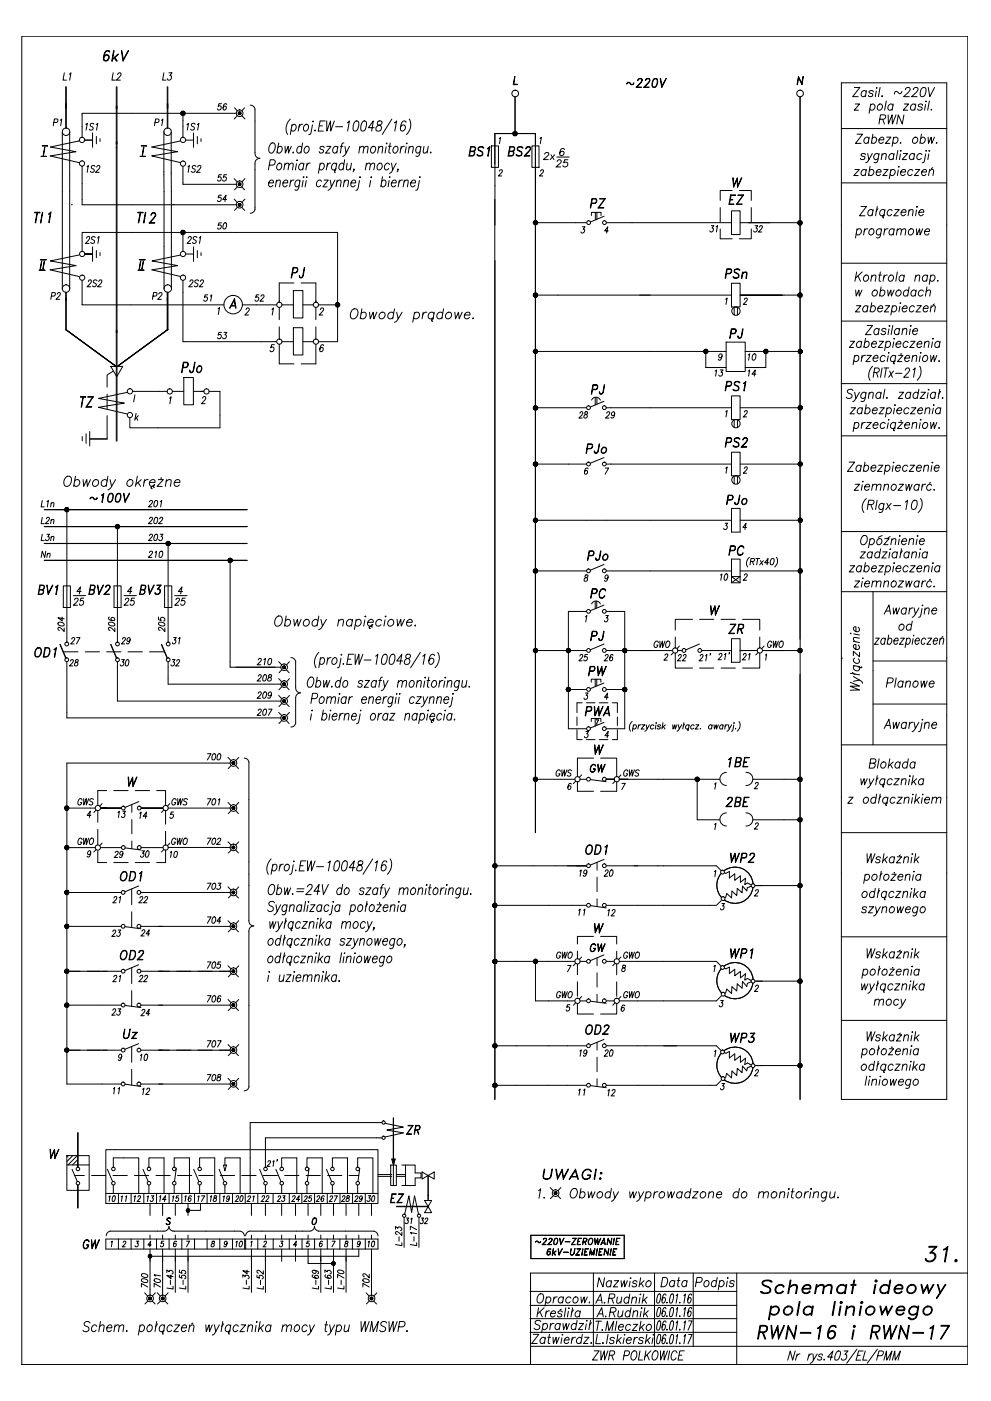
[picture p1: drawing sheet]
<svg xmlns="http://www.w3.org/2000/svg" width="297mm" height="420mm" viewBox="0 0 297 420" stroke-linecap="round" stroke-linejoin="round" font-family="sans-serif">
<!-- layer: 0 -->
<g fill="none" stroke="#000" stroke-width=".3">
<path d="M6.5 10.9h283.6v398.3h-283.6zM31 17.6l.6 .6 .6-.2 .4-.4M31.1 17.1l.8-.6 .5 .2 .3 .4M31.7 15.5l.4-.2 .7 .2M31.8 16.5l-.5 .3-.2 .5M31.8 15.3a3.8 3.8 0 0 0-.7 2.6l.4 .3M32.2 16.5l.4 .3a1.14 1.14 0 0 1-.7 1.4M32.7 15.3l.2 .3-.1-.3a1.02 1.02 0 0 0-1.4 .5 2.63 2.63 0 0 0-.2 2.4 1 1 0 0 0 1.5-.5 1 1 0 0 0-.7-1.3l-.8 .4M33.8 17.7l1.7-1.5-1.8 1.7M34.1 15.2h.1l-.7 3.1zM34.4 17.1l.8 1.2h-.3l-.7-1M36.4 15.2l.6 2.7 1.5-2.7-1.6 3.1z"/>
<path d="M16.1 36.7l1.1-.1 .1-.8-1-.1-.3 2M18 36.1l.5-.4-.3 2M19.3 21.8l-.4 2.2h1M19.7 26v12.4M19.9 26v12.4M20.8 22.3l.5-.5-.4 2.2M25.7 37.4l.5-.4-.4 2M27.7 39.9v4.3M28.1 37.3a.55 .55 0 0 0-.8-.3 .55 .55 0 0 0-.1 .9l.7 .4a.53 .53 0 0 1-.5 .7l-.6-.3M28.8 37.4l.5-.4-.4 2M33.9 21.8l-.4 2.2h1.1M35.3 22.4l.4-.6 .6 .2-.2 .7-1.2 1.3h1.2"/>
<path d="M46.5 36.7l.9-.1 .2-.8-.9-.1-.4 2M48.4 36.1l.4-.4-.3 2M49.1 21.8l-.4 2.2h1.1M50.1 26v12.4M50.3 26v12.4M50.6 21.8h1l-.7 .9a.7 .7 0 0 1 .5 .8 .7 .7 0 0 1-.9 .5l-.4-.4M54.8 34v7.2M56 37.4l.5-.4-.4 2M58 39.9v4.3M58.5 37.3a.55 .55 0 0 0-.8-.3 .55 .55 0 0 0-.1 .9l.4 .1a.59 .59 0 0 1 0 1 .59 .59 0 0 1-.9-.3M59.2 37.4l.4-.4-.4 2M66.4 31.1h-.8l-.2 .8a.63 .63 0 0 1 1 .3 .63 .63 0 0 1-.6 .8l-.5-.1-.1-.3"/>
<path d="M68 31.4l-.3-.3a1.18 1.18 0 0 0-.5 1.9 .56 .56 0 0 0 .6-.6 .56 .56 0 0 0-.6-.5l-.3 .5M70.3 32.3l.8 1M70.8 34h-46.2v7.2M71.1 34.7l-.9 1M72.5 34.7l.9 1M73.3 32.3l-.9 1M75 31.5l.4 .1a1.39 1.39 0 0 1 1 1.2v13a1.46 1.46 0 0 0 1.5 1.7 1.46 1.46 0 0 0-1.5 1.7v13.6M87 35.7a3.9 3.9 0 0 0-.8 4.6M87.5 37.7l.5-.4a1 1 0 0 1 .7 1.2 1 1 0 0 1-1.3 .7l-.1-.3M87.6 37.3l-.6 3M89.8 37.3l-.4 2M90.7 37.3a1.05 1.05 0 0 0-1.1 .9"/>
<path d="M91.2 37.7l.5-.4a.99 .99 0 0 1 .7 1.2 .99 .99 0 0 1-1.2 .7l-.3-.7zM93.7 37.5l-.6 2.7-.5 .1M93.9 36.3l-.1 .3zM94.4 39v.3zM95.7 37.7h.9M97.5 36.3h-1.6l-.5 3h1.5M97.9 36.3l.1 3 1.1-3v3l1.1-3M100.6 38h2.1M104.1 36.9l.6-.6-.5 3M106.4 36.4l.7-.1a1.32 1.32 0 0 1 .4 1.7l-.6 1.2-.6 .1-.5-.5a3.3 3.3 0 0 1 .6-2.4zM108.8 36.4l.3-.1 .6 .1 .1 1.2a1.49 1.49 0 0 1-1.2 1.7l-.3-.1a2.77 2.77 0 0 1 .5-2.8zM112.2 38.3h-1.8l1.5-2-.5 3"/>
<path d="M113.3 36.4a.66 .66 0 0 0 0 1.1 .94 .94 0 0 1 1 1.2 .94 .94 0 0 1-1.6 .3 1.25 1.25 0 0 1 1.3-1.5 .64 .64 0 0 0 .5-.6 .64 .64 0 0 0-.4-.6zM117.4 35.7l-2.8 4.6M118.2 36.9l.7-.6-.6 3M121.7 36.7l-.1-.3-.6-.1a2.61 2.61 0 0 0-.8 2.9 .93 .93 0 0 0 1.3-.5 .93 .93 0 0 0-.6-1.2l-.7 .4-.2 .4M122.7 35.7a3.7 3.7 0 0 1-.9 4.6M154.3 22.9l-.3 2.4 1.1 .1h-1.2zM154.4 29v11.1M188.1 24.8l.5-.1 .5 .5a.64 .64 0 0 0 .9-.3l-.2 .4-.5 .1-.7-.6-.8 .4zM190.8 26.1l1.4 .1h-1.6l1.6-1.7a.51 .51 0 0 0-.1-.8l-.7 .1-.3 .4 .2-.4 .9-.3 .3 .3v.5l-1.7 1.9M193.1 26.1l1.4 .1h-1.6l1.3-1.3a.93 .93 0 0 0 .4-1.1l-.6-.1-.6 .5 .6-.7 .7 .3a.93 .93 0 0 1-.4 1.1l-1.2 1.3M195.6 25.9l.3 .2 .7-.2M196 23.7l.7-.2a1.12 1.12 0 0 1 .4 1.5l-.6 1.1h-.9a2.35 2.35 0 0 1 .4-2.4z"/>
<path d="M196 23.8h.9M196.1 23.7l-.3 .3a2.43 2.43 0 0 0-.1 2.1M196.8 23.7a2.36 2.36 0 0 1-.4 2.4M197.9 23.5l.5 2.3 1.3-2.3-1.4 2.7zM239.3 22.9l1 2.1 .5-2.1-.4 2.5-1-2.1-.5 2.1zM239.8 29v162.7M239.8 29v165.8M252.2 24.8h31.6v304.9h-31.6zM252.2 38.6h31.6M256.1 26.2h1.6l-2.1 2.8h1.6M256.3 31.2h1.4l-1.7 1.8h1.3M259.6 27.5a.87 .87 0 0 0-1.4 .2 .87 .87 0 0 0 .7 1.3l.5-.4"/>
<path d="M259.7 27.2l-.3 1.8M260.9 31.6a.73 .73 0 0 1 1-.4 .73 .73 0 0 1 .3 1 .9 .9 0 0 1-1.3 .7l-.2-.2M261 31.2l-.5 2.8M261.8 27.5a.71 .71 0 0 0-.7-.4 .71 .71 0 0 0-.7 .4l.1 .3 1 .4 .1 .4a.75 .75 0 0 1-1.3 0M262.7 27.3l-.3 1.7M262.7 26.4h.2zM263.2 31.6a.73 .73 0 0 1 1-.4 .73 .73 0 0 1 .3 1 .9 .9 0 0 1-1.3 .7l-.3-.7zM263.7 35.8l1.4-.2 .3-.4v-.5l-.4-.3h-1.1l-.4 2.8M263.8 26.2l-.5 2.8M264.3 28.9h.2zM264.6 35.8l.5 1.4M265.7 30.3l-.6 2.7"/>
<path d="M266.2 34.4l.1 2.8 1.1-2.8 .1 2.8 1.1-2.8M267.6 31.6l-.1-.2a.9 .9 0 0 0-1.3 .5 .9 .9 0 0 0 .7 1.1l.6-.3M267.7 31.2l-.3 1.8M270.3 27.4a.57 .57 0 0 1-.3 .6 .57 .57 0 0 1-.6-.1l-.9-.5-.2 .1-.2 .7M270.9 34.4l-.5 2.8-1.1-2.8-.5 2.8M271 31.2h1.3l-1.6 1.8h1.3M271.4 26.9l.1-.4 .5-.3 .7 .3a.97 .97 0 0 1-.4 1.2l-1.4 1.3h1.6M273.7 26.9l.2-.4 .4-.3 .8 .3a.97 .97 0 0 1-.4 1.2l-1.5 1.3h1.7M274.4 31.6a.93 .93 0 0 0-1.3 0 .93 .93 0 0 0 0 1.3 .8 .8 0 0 0 1.1-.2M274.5 31.2l-.3 1.8M276.5 26.4a.69 .69 0 0 1 1.1 .3v.7a1.39 1.39 0 0 1-1.3 1.6l-.3-.1a2.34 2.34 0 0 1 .5-2.5zM276.5 31.6v-.2a.69 .69 0 0 0-.8-.2 .69 .69 0 0 0-.4 .7l1 .3 .1 .5a.75 .75 0 0 1-1.3 0"/>
<path d="M277.4 31.4l-.3 1.6M277.6 30.3v.3zM278.2 26.2l.5 2.8 1.4-2.8M278.6 30.3l-.5 2.7M279 32.9h.3zM12.3 46.8l1.6 .1zM12.7 43.7h1.5zM13.4 44.1l-.4 2.4zM18.7 52.4v21.5M20.9 52.3v21.5M23.6 48.8h.2M23.8 42.2l-.2 .1"/>
<path d="M24.6 49.9v11.5h46.2M25.4 42h2.3M26 50l.5-.4-.4 2.1M28.5 49.9a.55 .55 0 0 0-.9-.2 .55 .55 0 0 0 0 .8l.6 .4a.53 .53 0 0 1-.4 .8l-.7-.3M28.9 40.9v2.2M29 50.1a.47 .47 0 0 1 .5-.5 .47 .47 0 0 1 .4 .6l-1.3 1.5h1.1M30 41.6v.8M34.9 44.2v88.1M35.1 44.2v88.1M42 46.8h1.5zM42.3 43.7l1.6 .1zM43 44.1l-.4 2.4z"/>
<path d="M49.1 51.5l.1 22.4M51.3 51.6l.1 22.2M54.8 49.9v5.4h16M55.6 42h2.4M56.3 50l.4-.4-.3 2.1M58.7 49.9a.55 .55 0 0 0-.8-.2 .55 .55 0 0 0-.1 .8l.7 .4a.53 .53 0 0 1-.4 .8l-.7-.3M59.2 40.9v2.2M59.2 50.1a.47 .47 0 0 1 .6-.5 .47 .47 0 0 1 .4 .6l-1.3 1.5h1.1M60.3 41.6v.8M66.4 58.5h-.8l-.2 .8a.59 .59 0 0 1 .8 0 .59 .59 0 0 1 0 .9l-.7 .2-.3-.3M66.4 52.4h-.8l-.2 .8a.58 .58 0 0 1 .8 0 .58 .58 0 0 1 0 .8l-.7 .3-.3-.3M67.9 59.8h-1.1l.9-1.3-.3 1.9"/>
<path d="M67.9 52.4h-.7l-.3 .8 .4-.2a.61 .61 0 0 1 .5 .9 .61 .61 0 0 1-1.1 .1M70.2 53.6l.9 1M70.2 59.7l.9 1M71.1 56l-.8 .9M72.4 56l.9 .9M73.4 53.6l-.9 1M73.4 59.7l-.9 1M80.5 54.8h1.4l-.1-.7a.99 .99 0 0 0-1.3 .7 .99 .99 0 0 0 .8 1.2l.5-.4M80.7 49.5h1.1a.86 .86 0 0 0 .7-.7 .86 .86 0 0 0-.5-.9h-1l-.6 3.1M81.3 43l.7-.1a1.84 1.84 0 0 1-1 3 2.01 2.01 0 0 1 .3-2.9zM82.8 54.6l.7-.6 .5 .1-.2 1.9M82.9 54l-.4 2"/>
<path d="M83.2 49.4l.5-.5a.99 .99 0 0 1 .7 1.3 .99 .99 0 0 1-1.2 .6 1.15 1.15 0 0 1 0-1.4zM83.3 44.3a.68 .68 0 0 1 .6-.4 .68 .68 0 0 1 .7 .4 1.08 1.08 0 0 1-.2 1.1 1.08 1.08 0 0 1-1.2 .3l-.1-.2M83.5 42.9l-.5 3M84.8 54.8h1.4l-.1-.7a1 1 0 0 0-1.3 .7 1 1 0 0 0 .7 1.2l.6-.4M85.3 49.5l.7-.6 .6 .2-.3 1.9M85.4 43.9l.1 2 .9-2 .1 2 .8-2M85.4 48.9l-.3 2.1M86.6 49.5l.7-.6 .6 .2-.3 1.9M87.2 54l-.4 2M87.8 45.7h.2l-.1 .2zM88.1 54a.97 .97 0 0 0-1.1 .8M88.9 49.1l-.4 1.9"/>
<path d="M89.1 47.9l-.1 .3zM89.9 54.4l-.2-.3a.99 .99 0 0 0-1.3 .7 .99 .99 0 0 0 .7 1.2l.6-.4M89.9 54l-.4 2.3a.87 .87 0 0 1-.9 .8l-.2-.2M90.4 44.3a.59 .59 0 0 0-.9-.3l-.5 .7a.79 .79 0 0 0 .7 1.2l.6-.4M90.7 42.9l-.5 3M90.9 54.1l-.4 1.9M90.9 53.1h.3l-.2 .2zM91 49.4l-.1-.3a1.05 1.05 0 0 0-1.3 .5 1.05 1.05 0 0 0 .3 1.4l.7-.2 .2-.3M91.1 48.9l-.4 2.1M91.4 44.3a.74 .74 0 0 1 1.1-.3 1.22 1.22 0 0 1-.9 1.9 1.02 1.02 0 0 1-.2-1.6zM91.8 54.1l-.3 1.9M92 53l-.1 .3z"/>
<path d="M92 48.9l-.3 2.1M93 48.9a1.05 1.05 0 0 0-1.1 .9M95.9 49.4l.5-.5a1 1 0 0 1 .7 1.3 1 1 0 0 1-1.2 .6l-.2-.3M96 48.9l-.6 3.1M96.4 54.4l-.2-.3a1 1 0 0 0-1.3 .7 1 1 0 0 0 .7 1.2l.6-.4M97.1 54h1.3l-1.6 2h1.3M97.2 44.3l-.1-.3a.7 .7 0 0 0-.8-.1 .7 .7 0 0 0-.4 .7l1 .4 .1 .3a.73 .73 0 0 1-.5 .6 .73 .73 0 0 1-.7-.2l-.1-.2M97.9 43.9h1.3l-1.6 2h1.3M98.2 48.9l-.4 2.1M99 54l.3 2 1.1-2M99.1 48.9a1.05 1.05 0 0 0-1.1 .9M99.3 56l-1 1.1"/>
<path d="M100.9 49.4l-.2-.3a1.04 1.04 0 0 0-1.3 .5 1.04 1.04 0 0 0 .4 1.4l.9-.5M100.9 48.9l-.3 2.1-.3 .3 .2 .4M101 54.6l.7-.6 .5 .1-.2 1.9M101.1 54l-.4 2M101.2 44.3a.63 .63 0 0 0-1-.3l-.2 .3a.91 .91 0 0 0-.3 1 .91 .91 0 0 0 .8 .6l.5-.4M101.3 43.9l-.4 2M102 43.9h.8M103.1 49.4l-.2-.3a1.04 1.04 0 0 0-1.3 .5 1.04 1.04 0 0 0 .4 1.4l.9-.5M103.1 42.9l-.5 .1-.2 .4-.4 2.5M103.1 54.6l.8-.6 .5 .1-.2 1.9M103.3 54l-.4 2M103.3 47.9l-.5 3.1"/>
<path d="M103.4 43.9l.3 2 1-2M103.7 45.9l-.6 .9-.4 .1M104.1 48.9l-.2 1.9 .5 .2 .7-.6M105.2 54.8h1.4l-.1-.7a1.07 1.07 0 0 0-1.3 .6 1.07 1.07 0 0 0 .4 1.3h.3l.5-.4M105.3 48.9l-.3 2.1M106.2 50.8h-.3l.2-.1 .1 .1-.4 .7M107.8 54.1l-.5 2.4-.1 .4-.5 .2M107.8 44.4l.7-.5 .5 .1-.2 1.9M107.8 53.1h.2l-.1 .2zM107.9 43.9l-.4 2M109.1 44.4l.6-.5 .6 .1-.2 1.9M109.7 49.5l.7-.6 .6 .2-.2 1.9"/>
<path d="M109.9 48.9l-.4 2.1M111 49.5l.7-.6 .6 .2-.3 1.9M111.1 54.1l-.3 1.9M111.3 44.3a.74 .74 0 0 1 1.1-.3 1.06 1.06 0 0 1 .1 1.3 1.06 1.06 0 0 1-1.2 .4l-.2-.7zM111.3 53v.3zM113.3 49.4l.5-.5a1 1 0 0 1 .7 1.3 1 1 0 0 1-1.3 .6 1.23 1.23 0 0 1 .1-1.4zM113.5 44.4l.6-.5 .6 .1-.2 1.9M113.6 43.9l-.4 2M114.4 54.4a.74 .74 0 0 1 1.1-.3 1.05 1.05 0 0 1 .1 1.3 1.05 1.05 0 0 1-1.2 .5l-.2-.3M114.7 53l-.6 3M115.8 44l-.4 1.9M115.9 42.9v.3z"/>
<path d="M116.5 43.9h.8M116.6 54.1l-.3 1.9M116.7 49.4l-.1-.3a1.05 1.05 0 0 0-1.3 .5 1.05 1.05 0 0 0 .3 1.4l.7-.2 .2-.3M116.9 53l-.1 .3zM117 42.9l-.4 2.4v.4l.4 .2M117.4 48.9l.3 2.1 1.1-2.1M117.4 54.8h1.3l-.1-.7a1.07 1.07 0 0 0-1.2 .6 1.07 1.07 0 0 0 .3 1.3h.4l.5-.4M117.7 51a1.15 1.15 0 0 1-1 1M118 44.3a.74 .74 0 0 1 1.1-.3 1.22 1.22 0 0 1-.9 1.9 1.06 1.06 0 0 1-.2-1.6zM119.4 50.8h-.3l.2-.1v.4l-.3 .4M119.7 54l-.3 2M120.3 43.9l-.4 2"/>
<path d="M120.6 54a.96 .96 0 0 0-1 .8M121.1 54.6l.7-.6 .5 .1-.2 1.9M121.2 43.9a.97 .97 0 0 0-1.1 .8M121.2 54l-.4 2M121.8 44l-.4 1.9M121.8 43h.3l-.2 .2zM122.6 44.4l.7-.5 .5 .1-.2 1.9M122.7 43.9l-.3 2M123.1 54.8h1.4v-.5a.97 .97 0 0 0-1.3 .1 .97 .97 0 0 0-.1 1.2l.2 .3a.69 .69 0 0 0 1.1-.3M125.7 54.1l-.4 2.4-.2 .4-.5 .2M125.7 53.1h.3l-.2 .2zM126.1 44.3a.59 .59 0 0 0-1-.3l-.5 .7v.8l.4 .4h.4l.5-.4"/>
<path d="M126.2 43.9l-.6 2.7-.4 .3-.6-.1M127.1 43.9l-.2 1.8 .5 .2 .7-.6M128.4 43.9l-.4 2M129 45.7h.2l-.2 .2zM141 45.3h.8a.78 .78 0 0 0 .6-1.1l-1.2-.1-.5 2.6h.9a.78 .78 0 0 0 .5-1.1l-1.2-.1M141.8 45.3l.4 .2 .1 .4a.88 .88 0 0 1-.7 .9h-1l.5-2.8 1.3 .1a.84 .84 0 0 1-.6 1.4M143.3 44.4a1.08 1.08 0 0 1 1.7 0l-.5-.3-.9 .1a.48 .48 0 0 0 .1 .9l.5 .2a.83 .83 0 0 1 .5 1.1 .83 .83 0 0 1-1.2 .4l-.5-.4 1 .3 .5-.3 .1-.4-.1-.4-1.1-.5zM146.1 44.5l.7-.5-.5 2.8 .4-2.6zM147.3 43.8h2.1v6.4h-2.1zM148.3 49.3v-9.3h12.2v209.7M148.3 59.8v269.9M148.3 40.1h12.2"/>
<path d="M148.4 40v27.5M149.6 41.5l.4-.3-.3 1.9M149.7 51.3l.4-.4h.3l.2 .4-1.2 1.5h1M152.7 45.3h.9a.78 .78 0 0 0 .5-1.1l-1.2-.1-.4 2.6h.8a.78 .78 0 0 0 .6-1.1l-1.2-.1M153.6 45.3l.3 .2 .2 .4a.88 .88 0 0 1-.8 .9h-1l.5-2.8h1l.4 .2 .1 .3a.81 .81 0 0 1-.8 1M155 44.4a1.08 1.08 0 0 1 1.8 0l-.6-.3-.9 .1a.48 .48 0 0 0 .1 .9l.6 .2a.76 .76 0 0 1 .5 .9 .76 .76 0 0 1-.8 .6h-.5l-.5-.4 1.1 .3 .5-.3 .1-.4-.2-.4-1-.5zM157.2 46.7l1.6 .1h-1.7l1.3-1.3a1 1 0 0 0 .4-1.3l-.7-.1-.4 .5-.1-.1a.77 .77 0 0 1 .7-.5 .77 .77 0 0 1 .8 .5l-.3 .6-1.6 1.7M159.4 43.8h2.2v6.4h-2.2zM160.5 40v154.8M161.9 41.5l.4-.3-.4 1.9M162 51.3a.45 .45 0 0 1 .6-.4 .45 .45 0 0 1 .2 .7l-1.1 1.2h1M163.3 46.3l.5-.6h.4l.3 .4-.4 .7-1.2 1.1h1.4"/>
<path d="M165.2 46.4l.8 1.5M166.3 46.4l-1.4 1.5M166.9 47.1h3.7M167 48.4l.5-.5h.4l.3 .4-.4 .8-1.2 1h1.4M169.2 44.9l-.1-.3a.71 .71 0 0 0-1.1 .3l-.2 1.5a.67 .67 0 0 0 1.1 0 .67 .67 0 0 0-.4-1l-.7 .6M170.2 47.9h-1l-.2 .9a.74 .74 0 0 1 1.2 .2 .74 .74 0 0 1-.7 1.1l-.6-.2-.2-.3M181.3 59.7l-1.5-.2h1.7l-2.1 2.9M181.3 59.5l-2 2.9h1.6l-1.5-.1M218.9 59.8h.7v.2h-.7M219 58.4h1.5l-.1 .2h-1.3l-.4 2.6h1.3v.1h-1.5zM219.6 53.3l.3 2.5 1.1-2.5 .2 2.5 1.1-2.5-1.2 2.9-.2-2.5-1 2.5zM222.8 58.6h-1.6v-.2h1.7l-2.1 2.9"/>
<path d="M222.8 58.4l-2.1 2.9h1.7v-.1h-1.5M252.2 54.8h31.6M256.3 50.8h1.3l-1.7 1.8h1.3M256.9 40.2h1.6l-2.1 2.8h1.7M259.4 46.4a.71 .71 0 0 0-.7-.4 .71 .71 0 0 0-.6 .4l.3 .4 .8 .3v.4a.75 .75 0 0 1-1.3 0M259.6 51.2a.92 .92 0 0 0-1.3 0 .92 .92 0 0 0 0 1.3 .76 .76 0 0 0 1.1-.2M259.7 50.8l-.4 1.8M260.1 46l.3 1.9 1.1-1.9M260.4 41.6l-.1-.3a.9 .9 0 0 0-1.3 .5 .9 .9 0 0 0 .7 1.2l.6-.4M260.4 47.9l-.5 .8-.4 .1M260.5 41.1l-.3 1.9M260.6 51.2a.78 .78 0 0 1 1.2-.2 .78 .78 0 0 1-.1 1.3 .75 .75 0 0 1-1.3 0"/>
<path d="M260.8 49.9l-.5 2.7M261.4 41.6a.71 .71 0 0 1 1-.4 .71 .71 0 0 1 .3 1 .8 .8 0 0 1-.6 .8 .8 .8 0 0 1-.9-.4M261.6 40.2l-.4 2.8M262.7 51.6h1.3v-.5a.88 .88 0 0 0-1.3 .3 .88 .88 0 0 0 .7 1.2l.5-.3M263.4 46.4a.92 .92 0 0 0-1.3 0 .92 .92 0 0 0 0 1.3 .76 .76 0 0 0 1.1-.2M263.5 41.9h1.4v-.5a.93 .93 0 0 0-1.3 .2 .93 .93 0 0 0 .1 1.3 .76 .76 0 0 0 1.1-.3M263.5 46l-.4 2.1a.8 .8 0 0 1-.9 .7l-.2-.1M264.3 46.6l.7-.6 .6 .2-.2 1.7M264.4 46l-.3 1.9M264.9 50.8h1.3l-1.6 1.8h1.3M265.7 41.1h1.4l-1.7 1.9h1.3M267 51.2a.78 .78 0 0 1 1.2-.2 .78 .78 0 0 1-.1 1.3 .71 .71 0 0 1-.7 .4 .71 .71 0 0 1-.6-.4"/>
<path d="M267.1 50.8l-.6 2.8M267.8 41.6a.73 .73 0 0 1 1-.4 .73 .73 0 0 1 .3 1 .9 .9 0 0 1-1.3 .7l-.2-.3M267.9 41.1l-.5 2.8M267.9 46.4a.87 .87 0 0 0-1.4 .2 .87 .87 0 0 0 .7 1.3l.5-.4M268 46l-.3 1.9M269.1 45.1l-.5 2.8M269.3 51l-.3 1.6M269.3 50h.3zM269.8 42.9h.3zM269.9 46.2l-.3 1.7M270 51.6h1.4v-.5a.87 .87 0 0 0-1.4 .4 .87 .87 0 0 0 .7 1.1l.6-.3M270.1 45.1l-.1 .3z"/>
<path d="M270.7 46h1.3l-1.6 1.9h1.3M273.6 51.2a.87 .87 0 0 0-1.4 .2 .87 .87 0 0 0 .7 1.2l.5-.3M273.7 41.6a.73 .73 0 0 1 1-.4 .73 .73 0 0 1 .4 1 .92 .92 0 0 1-1.4 .7 .97 .97 0 0 1 0-1.3zM274.1 46.4a.92 .92 0 0 0-1.4 0 .92 .92 0 0 0 .1 1.3 .76 .76 0 0 0 1.1-.2M274.2 46l-.4 1.9M274.4 50.8h1.3l-1.6 1.8h1.3M276 41.6a.73 .73 0 0 1 1-.4 .73 .73 0 0 1 .3 1 .9 .9 0 0 1-1.3 .7l-.2-.3M276.2 40.2l-.5 2.8M276.3 51.6h1.4v-.5a.88 .88 0 0 0-1.4 .3 .88 .88 0 0 0 .7 1.2l.6-.3M276.4 46.4a.87 .87 0 0 0-1.5 .2 .87 .87 0 0 0 .7 1.3l.6-.4M277.5 46.2l-.6 2.5-.5 .1M277.6 45.1v.3z"/>
<path d="M278.2 41.1l.1 1.9 .8-1.9 .2 1.9 .8-1.9M278.4 46.2l-.3 1.7M278.4 45.2h.3zM278.6 51.3l.6-.5 .6 .2-.2 1.6M278.7 50.8l-.4 1.8M279.6 50.3l-.4 .3M280.6 42.9h.3zM10.4 63.7h1.6v.1h-1.6zM11.1 63.8l-.5 3 .6-3M12.1 77.8h1.5zM12.3 77.8h1.6zM12.5 78.3l-.5 2.3z"/>
<path d="M12.7 63.7l-.6 3.1zM13.3 78.3l-.5 2.3zM14.6 64.1l.7-.6-.6 3.2 .4-2.9-.5 .5zM21.4 61.4h.1M24.6 75.4v-5.7h76.6v32.8h-5.7M25.9 71.4a.47 .47 0 0 1 .5-.5 .47 .47 0 0 1 .5 .6l-1.3 1.5h1.1M27.5 76.2h-2.1h2.3M27.7 74v4.4M28.5 71.2a.54 .54 0 0 0-.8-.2 .54 .54 0 0 0 0 .8l.6 .3a.61 .61 0 0 1-.3 .9 .61 .61 0 0 1-.8-.3M28.9 75.1v2.2M29.3 71.4l.4-.5-.3 2.1M30 75.8v.9"/>
<path d="M41.3 63.7h1.6v.1h-1.6zM41.8 77.8h1.5zM42 77.8l1.5 .1zM42 63.8l-.5 3 .6-3M42.1 78.3l-.4 2.3zM42.9 78.3l-.4 2.3zM43.6 63.7l-.6 3.1zM44.8 66.8l1.6 .1h-1.7l1.3-1.5a1.17 1.17 0 0 0 .5-1.3l-.7-.2-.6 .6a.75 .75 0 0 1 .7-.7 .75 .75 0 0 1 .8 .6l-.5 1-1.4 1.5M51.9 61.4h.1M54.8 69.7v5.7M55.6 76.2h2.4M56.4 71.4l.4-.5 .5 .2-.1 .6-1.1 1.3h1"/>
<path d="M58 74v4.4M59 71.2a.59 .59 0 0 0-.7-.3 .59 .59 0 0 0-.4 .7l.7 .4a.59 .59 0 0 1 0 1 .59 .59 0 0 1-.9-.3M59.2 75.1v2.2M59.7 71.4l.5-.5-.4 2.1M60.3 75.8v.9M66.4 66.8h-.8l-.2 .8a.58 .58 0 0 1 .8 .2 .58 .58 0 0 1-.2 .8 .58 .58 0 0 1-.8-.2M67.2 66.9l.4-.1a1.15 1.15 0 0 1-.5 1.9l-.2-.1-.1-.7zM71.1 62.2l-.8 .9M72.4 62.2l.9 .9M76.4 62.7l-.3 .8-1.1 .5M148.4 78.1v251.6M160.5 66.8h15.3"/>
<path d="M174.6 68h.8l-.6 .7a.56 .56 0 0 1 .3 .9 .56 .56 0 0 1-1-.1M177.3 64.6v-.9h2.8v.9M177.3 60.9h1a.72 .72 0 0 0 .2-1.2h-1l-.6 2.7 .5-2.9 1.3 .2 .2 .4-.4 .8-1.2 .1M178.4 63.7v2.2M178.9 63.7v2M181.8 66.8h37.5M182.3 69.2h-1.1l1-1.2-.4 1.9M213.2 67.7h.8l-.6 .7a.56 .56 0 0 1 .3 .9 .56 .56 0 0 1-.9-.1M214.6 68l.5-.3-.4 1.9M219.3 63.2h2.5v7.1h-2.5zM221.8 66.8h18M226.3 67.7h.8l-.5 .7a.58 .58 0 0 1 .3 .9 .58 .58 0 0 1-1-.1"/>
<path d="M227.6 68.1l.4-.4 .4 .1 .1 .3-1.2 1.5h1M252.2 78.9h31.6M256.9 69a.75 .75 0 0 1 1.3 0 .93 .93 0 0 1-.3 1.2 .93 .93 0 0 1-1.3-.2M256.9 68.6l-.5 2.8M258.1 61.9h1.6l-2.1 2.8h1.7M259.2 68.6l-.4 1.9M260.1 68.6a.98 .98 0 0 0-1.1 .8M260.6 69a.75 .75 0 0 1 1.3 0 .91 .91 0 0 1-.2 1.2 .91 .91 0 0 1-1.3-.2zM261.6 63.2a.89 .89 0 0 0-1.4 .2 .89 .89 0 0 0 .7 1.3l.6-.4M261.7 62.9l-.3 1.8M262.9 61.9l-.5 2.8M263.2 62.6l-.6 .8"/>
<path d="M264.2 69a.89 .89 0 0 0-1.5 .2 .89 .89 0 0 0 .8 1.3l.5-.5M264.3 68.6l-.4 2.1a.75 .75 0 0 1-1.2 .5M265 64.7l-.4 .3 .2 .3M265.2 63.2a.89 .89 0 0 0-1.5 .2 .89 .89 0 0 0 .8 1.3l.5-.4M265.2 68.6l-.3 1.9M265.3 62.9l-.4 1.8M266.2 68.6a.98 .98 0 0 0-1.1 .8M267.4 63.2a.92 .92 0 0 0-1.3 0 .92 .92 0 0 0 .1 1.3 .69 .69 0 0 0 1.1-.2M268 69a.89 .89 0 0 0-1.5 .2 .89 .89 0 0 0 .8 1.3l.5-.5M268 68.6l-.3 1.9M268.2 62.9h1.4l-1.7 1.8h1.3M268.9 69.2l.7-.6 .5 .1-.1 1.8"/>
<path d="M269 68.6l-.3 1.9M270.1 63.7h1.4v-.6a.89 .89 0 0 0-1.4 .4 .89 .89 0 0 0 .8 1.2l.5-.4M270.2 69.2l.7-.6 .6 .1-.2 1.8M272.4 63.4l.7-.5 .6 .1-.2 1.7M272.5 69a.75 .75 0 0 1 1.3 0 .91 .91 0 0 1-.3 1.2 .91 .91 0 0 1-1.2-.2zM272.5 62.9l-.3 1.8M274.7 68.6l.1 1.9 .8-1.9 .2 1.9 .8-1.9M274.7 63l-.3 1.7M274.8 62h.2zM275.4 63.7h1.5l-.1-.6a.9 .9 0 0 0-1.4 .4 .9 .9 0 0 0 .8 1.2l.5-.4M277.2 69.4h1.4v-.5a.9 .9 0 0 0-1.4 .3 .9 .9 0 0 0 .7 1.3l.5-.5M11.7 81l1.6 .1z"/>
<path d="M12 81l1.5 .1zM15.4 88.8l1-.1 .2-.3-.1-.6-.9-.1-.4 2.1M17.2 88.2l.3-.5 .5 .2v.6l-1.2 1.3h1.1M19.7 98.9l14.9 10.9M24.6 84.1v7.2M24.7 91.4h42.4M26.5 84.4l.4-.5 .5 .2-.1 .6-1.2 1.3h1.1M29.1 84.2a.53 .53 0 0 0-.8-.2 .53 .53 0 0 0-.1 .8l.6 .3a.61 .61 0 0 1-.3 .9 .61 .61 0 0 1-.8-.3M29.6 84.4l.4-.5 .5 .2-.1 .6-1.2 1.3h1.1M41.4 81l1.5 .1zM41.6 81h1.6zM45.9 88.8l.9-.1 .3-.6-.1-.3-1-.1-.3 2.1"/>
<path d="M47.6 88.2l.4-.5 .5 .2v.4l-1.2 1.5h1.1M50.3 98.9l-14.9 10.9M54.8 84.1v18.4h28.1M56.9 84.4a.47 .47 0 0 1 .5-.5 .47 .47 0 0 1 .4 .6l-1.2 1.5h1.1M59.5 84.2a.54 .54 0 0 0-.8-.2 .54 .54 0 0 0-.1 .8l.5 .2a.59 .59 0 0 1 0 1 .59 .59 0 0 1-.9-.3M60 84.4l.4-.5 .6 .2-.2 .6-1.1 1.3h1.1M62.2 88.4h-.7l-.1 .7a.64 .64 0 0 1 .8 .7 .64 .64 0 0 1-1 .4l-.1-.3M63 88.8l.5-.4-.4 1.9M65.3 92.6l.5-.4-.4 2.1M66.4 99.7h-.8l-.2 .8a.58 .58 0 0 1 .8 0 .58 .58 0 0 1 0 .8l-.7 .3-.3-.4M67.2 99.7h.8l-.6 .7h.2a.62 .62 0 0 1 .1 1 .62 .62 0 0 1-1-.2M69.2 91.8h1.4"/>
<path d="M69.3 91.6h1.2M70.3 89.6l.5 2.8-.6-2.4-1.4 2.4zM72.6 91.4h10.3M73.8 92.9l.3-.5 .6 .2-.1 .6-1.2 1.3h1.1M77.6 88.4h-.8l-.2 .8a.58 .58 0 0 1 .9 .2 .58 .58 0 0 1-.3 .8 .58 .58 0 0 1-.8-.3M78.2 88.9a.47 .47 0 0 1 .5-.5 .47 .47 0 0 1 .4 .6l-1.2 1.3h1.1M81.5 92.8l.5-.4-.4 2.1M84.5 91.4h3.4M87.7 81.7h1a.86 .86 0 0 0 .2-1.3h-1l-.6 3 .6-3.2 1.2 .2 .2 .4-.4 .9-1.3 .2M87.9 98.3h2.9v8.2h-2.9zM87.9 87.2h2.9v8.2h-2.9zM90.8 91.4h3.1"/>
<path d="M91.2 80.2l-.3 2.4-.3 .6-.5 .2-.3-.3-.1-.5 .4 .6 .5-.1zM95.5 91.4h5.7M96 92.9l.4-.5h.5l.1 .4-1.4 1.7h1.1M105.5 93a.99 .99 0 0 1 1.7 0 1.79 1.79 0 0 1-1.6 2.6l-.2-.1a1.91 1.91 0 0 1 .1-2.5zM108.2 94.1a.89 .89 0 0 1 1.4-.3 .89 .89 0 0 1-.1 1.4 .89 .89 0 0 1-1.5 0M108.5 92.6l-.5 3M110.8 93.6l.2 2 .9-2 .2 2 .9-2M113.8 94.1a.89 .89 0 0 1 1.4-.3 .89 .89 0 0 1 0 1.4 .89 .89 0 0 1-1.4 .2 .89 .89 0 0 1 0-1.3zM118 94.1a.97 .97 0 0 0-1.6 .1 .97 .97 0 0 0 .8 1.4l.6-.4M118.3 92.6l-.6 3M118.9 93.6l.5 2 1.1-2M119.4 95.6a1.36 1.36 0 0 1-1.2 1"/>
<path d="M124.2 94.1a.89 .89 0 0 1 1.3-.3 .89 .89 0 0 1 0 1.4 .89 .89 0 0 1-1.5 0M124.3 93.6l-.6 3M126.8 93.6l-.3 2M127.9 93.6a1.11 1.11 0 0 0-1.2 .9M130.1 94.1a1.01 1.01 0 0 0-1.6 0 1.01 1.01 0 0 0 .3 1.5h.5l.6-.4M130.1 93.6l-.3 2-.4 .4 .3 .3M132.7 94.1a.97 .97 0 0 0-1.6 .1 .97 .97 0 0 0 .8 1.4l.6-.4M132.9 92.6l-.5 3M133.8 94.1a.89 .89 0 0 1 1.4-.3 .89 .89 0 0 1-.1 1.4 .89 .89 0 0 1-1.4 .2 .89 .89 0 0 1 .1-1.3zM136.3 93.6l.2 2 .9-2 .2 2 .9-2M139.2 94.5h1.7v-.3a.92 .92 0 0 0-1.1-.5 .92 .92 0 0 0-.6 1.1 .82 .82 0 0 0 .6 .8 .82 .82 0 0 0 .9-.4M141.7 95.5h.2z"/>
<path d="M160.5 88.5h58.8M217.5 89.7l.4-.3-.3 1.9M217.7 82h1a.72 .72 0 0 0 .2-1.2h-1l-.5 2.7 .5-2.9 1.3 .2 .1 .3-.3 .9-1.3 .1M219.1 100h1a.72 .72 0 0 0 .2-1.3h-1l-.6 2.8 .5-2.9 1.3 .1 .2 .4-.4 .9-1.2 .1M219.3 84.9h2.5v7.2h-2.5zM220.1 92.1v2.4M220.1 81a1.11 1.11 0 0 1 1.7 0l-.6-.2-.8 .1-.3 .4 .3 .4a1.18 1.18 0 0 1 1.1 1 .97 .97 0 0 1-.8 .8 .97 .97 0 0 1-1-.5l.4 .2a.8 .8 0 0 0 1.3-.5l-.2-.5-1.1-.6zM221 92.1v2.4M222.6 81.6l-.4 1.9zM222.6 82.1l.7-.5 .6 .1-.2 1.8v-1.7l-.4-.1zM222.6 98.6l-.3 2.2-.3 .5-.5 .2-.3-.7 .3 .5 .6-.1zM223.1 89.9l.4-.5 .4 .1 .1 .2-1.2 1.6h1"/>
<path d="M234.5 88.5h-12.7h18M252.2 96.3h31.6M256.5 87l.1 1.8 .8-1.8 .2 1.8 .8-1.8M256.7 91.7h1.3l-1.6 1.8h1.3M256.8 81.6l-.5 2.8M257.1 82.7l.9 1.7M258.4 81.6l-2 1.8M259.3 82.6a.66 .66 0 0 1 .8 0 .66 .66 0 0 1 .3 .7l-.1 .3a.78 .78 0 0 1-.6 .7 .78 .78 0 0 1-.9-.4v-.6zM259.9 97.6h1.6l-2.1 2.8h1.7M260.1 92.1a.93 .93 0 0 0-1.3 0 .93 .93 0 0 0 0 1.3 .75 .75 0 0 0 1.1-.2M260.2 91.7l-.3 1.8M261 92.1a.73 .73 0 0 1 1-.4 .73 .73 0 0 1 .4 1 .8 .8 0 0 1-.6 .8 .8 .8 0 0 1-.9-.3"/>
<path d="M261.3 83l.6-.5 .6 .1-.2 1.8M261.3 90.8l-.5 2.7M261.3 82.5l-.3 1.9M261.6 87.4a.75 .75 0 0 1 1.3 0 .93 .93 0 0 1-.2 1.2 .93 .93 0 0 1-1.3-.2zM263.1 92.5h1.5l-.1-.5a.88 .88 0 0 0-1.4 .3 .88 .88 0 0 0 .8 1.2l.5-.3M263.4 82.5h.8M263.5 98.9a.93 .93 0 0 0-1.4 0 .93 .93 0 0 0 0 1.3 .8 .8 0 0 0 1.2-.2M263.5 98.5l-.3 1.9M263.9 81.6l-.4 2.2v.4l.5 .2M263.9 87.4a.75 .75 0 0 1 1.3 0 .91 .91 0 0 1-.3 1.2 .91 .91 0 0 1-1.2-.2M264.1 86l-.5 2.8M265 82.5l-.3 1.9"/>
<path d="M265.4 91.7h1.3l-1.6 1.8h1.3M265.6 98.9l-.1-.2a.69 .69 0 0 0-.7-.2 .69 .69 0 0 0-.5 .7l1.1 .4v.4a.75 .75 0 0 1-1.3 0M266 82.5a.97 .97 0 0 0-1.1 .8M266.1 87l.1 1.8 .8-1.8 .2 1.8 .8-1.8M266.5 98.7l-.3 1.7M266.5 97.7h.3zM266.8 82.6a.85 .85 0 0 1 1.1 .5 .85 .85 0 0 1-.6 1.1 .77 .77 0 0 1-1.1-.2 .77 .77 0 0 1 .3-1.1zM267.4 92.1a.73 .73 0 0 1 1-.4 .73 .73 0 0 1 .3 1 .8 .8 0 0 1-.5 .8 .8 .8 0 0 1-.9-.3M267.5 91.7l-.5 2.8M267.6 97.6l-.5 2.8M268.7 87.4a.75 .75 0 0 1 1.4 0 .93 .93 0 0 1-.3 1.2 .93 .93 0 0 1-1.3-.2zM269 81.6l-.5 2.8"/>
<path d="M269.6 98.9a.79 .79 0 0 0-.9-.4 .79 .79 0 0 0-.6 .8 .77 .77 0 0 0 .4 1.1l.9-.4M269.7 98.5l-.4 1.9M269.8 91.8l-.4 1.7M269.9 90.8v.2zM270.4 92.5h1.5l-.1-.5a.93 .93 0 0 0-1.2 .1 .93 .93 0 0 0 .1 1.3 .76 .76 0 0 0 1.1-.2M270.5 99l.7-.5 .6 .2-.2 1.7M270.7 98.5l-.4 1.9M271 82.9a.93 .93 0 0 0-1.4-.1 .93 .93 0 0 0 .1 1.4 .77 .77 0 0 0 1.1-.3M271.1 82.5l-.4 1.9M272.3 87.4a.87 .87 0 0 0-1.4 .1 .87 .87 0 0 0 .7 1.3l.5-.4M272.5 86l-.5 2.8M272.9 98.7l-.3 1.7"/>
<path d="M272.9 97.7h.2zM273.6 99.3h1.4v-.5a.88 .88 0 0 0-1.4 .4 .88 .88 0 0 0 .7 1.2l.6-.4M274.1 92.1l-.2-.3a.9 .9 0 0 0-1.3 .6 .9 .9 0 0 0 .8 1.1l.5-.3M274.4 83l.7-.5 .5 .1-.1 1.8M274.5 82.5l-.3 1.9M274.5 87.4a.87 .87 0 0 0-1.4 .1 .87 .87 0 0 0 .7 1.3l.6-.4M274.6 87l-.3 1.8M274.9 91.7h1.3l-1.7 1.8h1.4M276.7 92.5h1.4v-.5a.95 .95 0 0 0-1.3 .1 .95 .95 0 0 0 .1 1.3 .8 .8 0 0 0 1.2-.2M276.8 87.4a.87 .87 0 0 0-1.4 .1 .87 .87 0 0 0 .7 1.3l.5-.4M277.6 87.5l.7-.5 .6 .1-.2 1.7M277.8 86l-.4 2.8"/>
<path d="M278 82.9a.93 .93 0 0 0-1.4-.1 .93 .93 0 0 0 .1 1.4 .77 .77 0 0 0 1.1-.3M278.1 82.5l-.4 1.9M278.9 82.9a.71 .71 0 0 1 1-.4 .71 .71 0 0 1 .3 1.1 .78 .78 0 0 1-.6 .7 .78 .78 0 0 1-.9-.4M279 82.5l-.5 2.8M279 92.2l.7-.5 .6 .1-.2 1.7M279.1 91.7l-.3 1.8M280 91.2l-.3 .2M280.9 84.2h.3zM23.8 101.8l-4.1-3 4.1 3M24.1 118.9h1.6v.2h-1.6zM24.9 119.1l-.6 3 .6-3M27.9 119.1h-1.6v-.2h1.7l-2.1 3.2"/>
<path d="M27.9 118.9l-2.1 3.2h1.6l.1-.2h-1.6M33.2 109.9h3.6l-1.8 3.1zM34.6 109.7l-10.8-7.9 10.8 7.9M35.4 109.7l10.8-7.9-10.8 7.9M39.7 117.4h10.4M40.4 118.4l-.3 2.1M46.2 101.8l4.1-3-4.1 3M50.8 119.4l.5-.4-.4 2.1M51.7 117.4h3.4M54.8 110.1h1a.83 .83 0 0 0 .2-1.3h-1l-.6 3 .6-3.2 1.3 .2 .1 .4-.2 .8-.4 .3h-1M55.1 113.2h2.9v8.2h-2.9zM58 117.4h3.1h-1"/>
<path d="M58.3 108.6l-.5 2.9a.54 .54 0 0 1-.4 .3 .54 .54 0 0 1-.5-.3l-.1-.5 .4 .6 .5-.1zM59.2 110.1l.5-.4h.4a1.21 1.21 0 0 1 .3 1.3 1.21 1.21 0 0 1-1 .8 1.05 1.05 0 0 1-.2-1.7zM59.4 110a.62 .62 0 0 1 1 .1l-.2 1.2-.8 .3-.3-.3-.1-.4zM60.7 119.5a.47 .47 0 0 1 .5-.6 .47 .47 0 0 1 .5 .6l-1.4 1.6h1.2M62.7 117.4h3.2v10.9h-27v-3M82.2 103.4h-.8l-.2 .9a.61 .61 0 0 1 .9 0 .61 .61 0 0 1-.1 .9l-.7 .3-.3-.4M84.5 102.5h3.4M90.8 102.5h3.1M97 103.7l-.3-.3a1.37 1.37 0 0 0-.5 2.1 .68 .68 0 0 0 .7-.6 .68 .68 0 0 0-.5-.7l-.5 .6M160.8 105.4h56.8M177.6 116.7h1a.72 .72 0 0 0 .2-1.2h-1l-.6 2.7 .5-2.8 1.3 .1 .2 .4-.4 .8-1.2 .2M178.4 119.2v2.2"/>
<path d="M178.9 119.2v2M179.9 120a1.42 1.42 0 0 0-1.3-.9 1.42 1.42 0 0 0-1.3 .9M181.1 115.4l-.2 2.1-.4 .6-.5 .1-.3-.2-.1-.5 .4 .6 .6-.1zM211.6 105.4v4.8h6M214.3 111.3l.5-.4-.3 1.9M215.9 110.9h.8l-.6 .8a.57 .57 0 0 1 .3 .9 .57 .57 0 0 1-1-.1M216.4 106.8l-.5 .5a.56 .56 0 0 1-.4-.8 .56 .56 0 0 1 .9-.1l-.4 1.5-.4 .1-.3-.3M217.6 102.6h5.8v8.8h-5.8zM217.7 115.7h1a.77 .77 0 0 0 .4-1l-1.2-.2-.5 2.7 .5-2.8 1.3 .1 .1 .4-.3 .8-1.3 .2M219.3 118.7h2.5v7.1h-2.5zM220.4 114.5a.99 .99 0 0 1 1.4 .3l-.3-.1a.9 .9 0 0 0-1.3 .1v.5l.8 .4a.83 .83 0 0 1 .4 1.2 .83 .83 0 0 1-1.1 .3l-.6-.4h.3a.8 .8 0 0 0 .8 .3 .8 .8 0 0 0 .6-.7l-.2-.4-1.1-.7v-.5zM222.9 114.9l.7-.5-.5 2.8 .3-2.5z"/>
<path d="M223.4 105.4h16.4M224.3 106.5l.4-.4-.3 1.9M224.3 111.3l.4-.4-.3 1.9M225.9 106.2l.3-.1a1.16 1.16 0 0 1-.4 1.9l-.4-.4v-.4zM226.6 112.2h-1.2l1-1.3-.3 1.9M229.5 105.4v4.8h-6.1M252.2 115h31.6M254.9 102.3h1.3l-1.6 1.9h1.2M255.7 117.1a.87 .87 0 0 0-1-.4 .87 .87 0 0 0-.6 .9l1.1 .7a.88 .88 0 0 1-.3 1.2 .88 .88 0 0 1-1.2-.4M256.1 107a.71 .71 0 0 1 1-.4 .71 .71 0 0 1 .3 1 .8 .8 0 0 1-.6 .8 .8 .8 0 0 1-.9-.3M256.2 117.6l.4 1.9 1-1.9M256.2 106.6l-.5 2.8"/>
<path d="M256.6 119.5l-.6 .8-.4 .1M258.2 102.8a.93 .93 0 0 0-1.3-.1 .93 .93 0 0 0 0 1.4 .75 .75 0 0 0 1.1-.3M258.3 102.3l-.3 1.9M258.4 106.6l-.3 1.8M259.2 102.8a.73 .73 0 0 1 1-.4 .73 .73 0 0 1 .3 1 .8 .8 0 0 1-.6 .8 .8 .8 0 0 1-.9-.4M259.4 106.6a.98 .98 0 0 0-1.1 .8M259.4 101.5l-.5 2.7M259.6 118.1a.93 .93 0 0 0-1.4-.1 .93 .93 0 0 0 0 1.4 .76 .76 0 0 0 1.1-.3M259.6 117.6l-.3 2.1a.77 .77 0 0 1-1.2 .6M259.9 106.6h1.3l-1.7 1.8h1.3M260.5 118.2l.7-.6 .5 .2-.2 1.7M260.6 117.6l-.4 1.9"/>
<path d="M261.3 103.2h1.4v-.6a.95 .95 0 0 0-1.3 .2 .95 .95 0 0 0 0 1.3 .8 .8 0 0 0 1.2-.3M261.5 109.8a3.6 3.6 0 0 0-.7 4.3M261.7 107.4h1.5l-.1-.5a.93 .93 0 0 0-1.3 .1 .93 .93 0 0 0 .1 1.3 .76 .76 0 0 0 1.1-.2M262 111.7l1.2-.2 .3-.3-.1-.7-1.2-.2-.5 2.8M262.7 111.7l.5 1.4M263.5 102.3h1.3l-1.6 1.9h1.3M264 118.1a.93 .93 0 0 0-1.3-.1 .93 .93 0 0 0 0 1.4 .8 .8 0 0 0 1.2-.3M264.1 117.6l-.3 1.9M264.4 110.3l-.5 2.8M264.9 110.3h1.5M265.2 116.7l-.5 2.8M265.4 107a.93 .93 0 0 0-1.4-.1 .93 .93 0 0 0 0 1.4 .75 .75 0 0 0 1.1-.2"/>
<path d="M265.6 102.8a.73 .73 0 0 1 1-.4 .73 .73 0 0 1 .3 1 .8 .8 0 0 1-.6 .8 .8 .8 0 0 1-.9-.4M265.7 102.3l-.6 2.8M265.7 110.3l-.5 2.8M265.7 119.4h.3zM266.2 106.7l-.3 1.7M266.4 105.7v.2zM266.7 111.3l.8 1.8M267.8 111.3l-1.5 1.8M267.9 102.5l-.3 1.7M268.1 101.5l-.1 .2zM268.4 107a.93 .93 0 0 0-1.3-.1 .93 .93 0 0 0 0 1.4 .76 .76 0 0 0 1.1-.2M268.4 112h1.9"/>
<path d="M268.5 106.6l-.3 1.8-.4 .4 .3 .3M268.6 103.2h1.4v-.6a.93 .93 0 0 0-1.3 .2 .93 .93 0 0 0 .1 1.3 .76 .76 0 0 0 1.1-.3M269.3 106.6h1.4l-1.7 1.8h1.3M269.6 117.6h1.3l-1.6 1.9h1.3M271.2 107.4h1.4v-.5a.93 .93 0 0 0-1.3 .1 .93 .93 0 0 0 .1 1.3 .76 .76 0 0 0 1.1-.2M271.3 111l.6-.7h.4l.3 .6-.5 .9-1.2 1.3h1.4M272.2 102.8a.93 .93 0 0 0-1.3-.1 .93 .93 0 0 0 0 1.4 .8 .8 0 0 0 1.1-.3M272.9 118.1a.93 .93 0 0 0-1.3-.1 .93 .93 0 0 0 0 1.4 .8 .8 0 0 0 1.2-.3M273 102.3h1.3l-1.6 1.9h1.3M273 117.6l-.3 1.9M273.5 107.1l.7-.5 .6 .1-.2 1.7M273.6 106.6l-.3 1.8"/>
<path d="M273.7 110.9l.6-.6-.5 2.8M274.9 103.2h1.4v-.6a.88 .88 0 0 0-1.4 .4 .88 .88 0 0 0 .7 1.2l.6-.4M275.2 118.1a.93 .93 0 0 0-1.4-.1 .93 .93 0 0 0 .1 1.4 .8 .8 0 0 0 1.1-.3M275.4 116.7l-.5 2.8M275.6 109.8a3.4 3.4 0 0 1-.7 4.3M275.8 106.7l-.3 1.7M275.9 105.8h.2zM276.1 117.6h1.3l-1.6 1.9h1.3M277 106.7l.3-.1a.94 .94 0 0 1 .8 1.1 .94 .94 0 0 1-1.1 .7 1.02 1.02 0 0 1 0-1.7zM277.2 102.9l.6-.6 .6 .2-.2 1.7M277.3 102.3l-.3 1.9M278.2 117.8l-.3 1.7"/>
<path d="M278.2 116.9h.3zM278.9 106.6l.2 1.8 .8-1.8 .1 1.8 .8-1.8M279.5 102.5l-.3 1.7M279.5 101.6h.3zM280.4 118.1a.92 .92 0 0 0-1.4-.1 .92 .92 0 0 0 .1 1.4 .76 .76 0 0 0 1.1-.3M280.5 117.6l-.4 1.9M281.4 108.3h.2zM281.7 102.8a.93 .93 0 0 0-1.4-.1 .93 .93 0 0 0 .1 1.4 .8 .8 0 0 0 1.1-.3M281.7 116.7l-.5 2.8M281.8 102.3l-.4 1.9M282 117.4l-.7 .8M282.4 119.4h.3z"/>
<path d="M24.7 130.9v1.3M25.8 130.1v2.9M26.9 129.4v4.3M26.9 131.6h5.2M40.8 124l-.4 2.1M40.9 125.3l.4 .8M41.5 124.7l-1 1M160.2 139.2h15.6M160.5 122.3h15.3M173.8 123.9l.4-.4h.3l.2 .4-.3 .6-.9 .9h1M175.4 123.6l-.1 .5a.63 .63 0 0 1 .8 .8 .63 .63 0 0 1-1.1 .3l.1-.6 .9-.5 .2-.3-.3-.3zM176 134.5h1a.75 .75 0 0 0 .5-1.1l-1.3-.1-.5 2.7 .5-2.9h1.1l.3 .3a.82 .82 0 0 1-.6 1.2h-1"/>
<path d="M179.6 133.1l-.3 2.2-.3 .5-.6 .2-.2-.3-.1-.4 .4 .5 .5-.1zM180.4 134.5a.76 .76 0 0 1 1.1-.4 .76 .76 0 0 1 .3 1.1 .85 .85 0 0 1-.6 .7 .85 .85 0 0 1-1-.3zM180.7 134.4l.6-.2a.84 .84 0 0 1 .3 1.2 .84 .84 0 0 1-1.2 .2v-.7zM181.7 139.2h37.6M181.7 122.3h37.6M181.8 123.9l.4-.4h.3l.3 .4-1.3 1.5h1.1M184.2 124.1l-.5 .6a.55 .55 0 0 1-.4-.9 .55 .55 0 0 1 .9 0v.3a1.01 1.01 0 0 1-.8 1.3l-.3-.3M217.5 123.5l.4-.4-.3 1.9M217.7 132.6h1a.72 .72 0 0 0 .2-1.2h-1l-.5 2.7 .5-2.8 1.3 .1 .1 .4-.3 .8-1.3 .1M219.3 135.6h2.5v7.1h-2.5zM220.1 125.9v2.4M220.1 131.7a1.04 1.04 0 0 1 1.7 0l-.3-.2a.86 .86 0 0 0-1.4 .4l.3 .5 .6 .2a.83 .83 0 0 1 .4 1.1 .83 .83 0 0 1-1.1 .4l-.6-.4h.3a.8 .8 0 0 0 .8 .3 .8 .8 0 0 0 .6-.7l-.2-.4-1-.5z"/>
<path d="M221 125.9v2.4M221.8 122.3h18M221.8 139.2h18M222.3 134l1.5 .1h-1.7l1.6-1.7a.59 .59 0 0 0 0-1l-.8 .1-.3 .4 .6-.6h.5l.3 .2a1.03 1.03 0 0 1-.4 1.2l-1.4 1.4M223.1 123.6l.4-.5h.3l.2 .4-1.2 1.5h1M252.2 130.7h31.6M254.5 138.6h1.7l-2.2 2.8h1.7M255.1 122.3h1.3l-1.6 1.8h1.3M256.1 127.1a.71 .71 0 0 1 1-.4 .71 .71 0 0 1 .3 1 .8 .8 0 0 1-.6 .8 .8 .8 0 0 1-.9-.4M256.2 126.7l-.5 2.7M258.1 139.9a.89 .89 0 0 0-1.5 .2 .89 .89 0 0 0 .8 1.3l.5-.4M258.2 139.5l-.4 1.9"/>
<path d="M258.4 126.7l-.3 1.8M258.5 122.7a.92 .92 0 0 0-1.4-.1 .92 .92 0 0 0 .1 1.4 .76 .76 0 0 0 1.1-.3M258.5 122.3l-.3 1.8M259 139.9a.75 .75 0 0 1 1.3 0 1 1 0 0 1-.2 1.1 1 1 0 0 1-1.1 .2l-.2-.2M259.3 138.6l-.5 2.8M259.4 126.7a.99 .99 0 0 0-1.1 .8M259.4 122.7a.73 .73 0 0 1 1-.4 .73 .73 0 0 1 .3 1 .92 .92 0 0 1-1.3 .7l-.2-.3M259.6 121.4l-.4 2.7M259.9 126.7h1.3l-1.7 1.8h1.3M261.5 123h1.4v-.5a.88 .88 0 0 0-1.4 .4 .88 .88 0 0 0 .8 1.2l.5-.4M261.7 127.5h1.5l-.1-.6a.87 .87 0 0 0-1.3 .4 .87 .87 0 0 0 .7 1.2l.5-.4M263.4 139.5h1.2l-1.6 1.9h1.3"/>
<path d="M263.8 122.3h1.3l-1.6 1.8h1.2M265.4 127.1a.87 .87 0 0 0-1.5 .2 .87 .87 0 0 0 .7 1.2l.5-.4M265.4 139.9a.75 .75 0 0 1 1.3 0 .91 .91 0 0 1-.2 1.2 .91 .91 0 0 1-1.3-.1M265.5 139.5l-.5 2.8M265.8 122.7a.73 .73 0 0 1 1-.4 .73 .73 0 0 1 .3 1 .9 .9 0 0 1-1.3 .7l-.1-.3M265.9 122.3l-.5 2.7M266.2 126.8l-.3 1.7M266.4 125.8v.2zM267.7 139.6l-.3 1.8M267.8 138.7h.2zM268.1 122.4l-.3 1.7M268.2 121.5h.2z"/>
<path d="M268.4 127.1a.87 .87 0 0 0-1.4 .1 .87 .87 0 0 0 .7 1.3l.5-.4M268.5 126.7l-.3 1.8-.4 .3 .3 .4M268.8 123h1.5l-.1-.5a.87 .87 0 0 0-1.3 .4 .87 .87 0 0 0 .7 1.2l.5-.4M269.3 126.7h1.4l-1.7 1.8h1.3M271.2 127.5h1.4v-.6a.87 .87 0 0 0-1.3 .4 .87 .87 0 0 0 .7 1.2l.5-.4M272 139.9a.89 .89 0 0 0-1.4 .2 .89 .89 0 0 0 .7 1.3l.6-.4M272.5 122.7a.87 .87 0 0 0-1.5 .1 .87 .87 0 0 0 .7 1.3l.6-.4M272.9 139.5h1.2l-1.6 1.9h1.3M273.2 122.3h1.3l-1.6 1.8h1.3M273.5 127.2l.7-.5 .6 .1-.2 1.7M273.6 126.7l-.3 1.8M275.1 123h1.4v-.5a.87 .87 0 0 0-1.3 .4 .87 .87 0 0 0 .7 1.2l.5-.4"/>
<path d="M275.8 126.8l-.3 1.7M275.9 125.9h.2zM277 126.8l.3-.1a.86 .86 0 0 1 .6 1.2 .86 .86 0 0 1-1.4 .2 1.18 1.18 0 0 1 .5-1.3zM277.1 139.5l-.3 1.9M277.4 122.8l.7-.5 .6 .1-.2 1.7M277.5 122.3l-.3 1.8M278.9 126.7l.2 1.8 .8-1.8 .1 1.8 .8-1.8M279.3 139.6l-.3 1.8M279.5 138.6v.2zM279.8 122.4l-.4 1.7M279.8 121.5h.2zM281.4 128.4h.2z"/>
<path d="M282 122.7a.87 .87 0 0 0-1.5 .1 .87 .87 0 0 0 .7 1.3l.5-.4M282 122.3l-.3 1.8M12.7 155.1l-.4 1.9h1M12.7 150.1l-.4 1.9h1M13.3 157.9h60.8zM13.3 152.9h60.8zM13.9 155.6l.4-.5 .4 .1 .1 .3-1.2 1.5h1M14.1 150.4l.4-.3-.3 1.9M15.3 156.2l.5-.4 .3 .1-.1 1.1M15.3 151.1l.5-.4 .3 .1-.1 1.2M15.4 155.8l-.2 1.2M15.4 150.7l-.2 1.3"/>
<path d="M19.7 143.2a.98 .98 0 0 1 1.6 0 1.85 1.85 0 0 1-1.6 2.7l-.2-.2a1.86 1.86 0 0 1 .2-2.5zM20 152.9v39.7M22.4 144.3a.84 .84 0 0 1 1.1-.4 .84 .84 0 0 1 .4 1.1 .95 .95 0 0 1-.7 .8 .95 .95 0 0 1-1-.4M22.6 142.8l-.5 3.1M24.9 143.8l.2 2.1 .9-2.1 .2 2.1 .9-2.1M27.2 149.2l.5-.1 .7 .6 .8-.4-.3 .4-.5 .1-.7-.6-.8 .4zM28.3 144a.82 .82 0 0 1 1 0 .82 .82 0 0 1 .2 1 .91 .91 0 0 1-.9 .9 .91 .91 0 0 1-.9-.9zM30.5 148.4l.6-.5-.4 2.7 .3-2.4zM32.1 144.3a.99 .99 0 0 0-1.6 .1 .99 .99 0 0 0 .8 1.5l.6-.5M32.4 142.8l-.6 3.1M32.4 150.4h1M32.8 148.2h1"/>
<path d="M32.9 148.1l.6-.2a1.12 1.12 0 0 1 .4 1.6l-.6 1-.6 .1a1.12 1.12 0 0 1-.4-1.5zM32.9 148.1l-.2 .3a2.35 2.35 0 0 0-.2 2.1M33 143.8l.5 2.1 1.1-2.1M33.5 145.9l-.4 .5-.7 .5M33.7 148.1a2.28 2.28 0 0 1-.5 2.4M34.7 150.4h1M35.2 148.1a.69 .69 0 0 1 1.1 .3v.7a1.39 1.39 0 0 1-1.2 1.5l-.4-.1a2.28 2.28 0 0 1 .5-2.4zM35.2 148.2h.8M35.2 157.9v34.7M35.3 148.1a2.21 2.21 0 0 0-.4 2.4M36 148.1a2.28 2.28 0 0 1-.5 2.4M37 147.9l.5 2.3 1.4-2.3-1.4 2.7z"/>
<path d="M38.3 144.3a.91 .91 0 0 1 1.4-.3 .91 .91 0 0 1-.1 1.4 .9 .9 0 0 1-1.4 .2 .9 .9 0 0 1 .1-1.3zM41.2 142.8l-.6 3.1M41.4 144.7l.7 1.2M42.3 143.8l-1.6 1.5M43.3 143.8l-.3 2.1M44.4 143.8a1.13 1.13 0 0 0-1.2 .9M44.8 144.7h1.7v-.3a.91 .91 0 0 0-1.1-.5 .91 .91 0 0 0-.6 1.1 .83 .83 0 0 0 .5 .9 .83 .83 0 0 0 1-.5M44.8 150.5l.4-.4h.3l.2 .3-1.2 1.6h1M44.8 155.6l.4-.5 .4 .1 .1 .3-1.2 1.5h1M45.7 145.8l-.4 .4 .3 .4M46.4 145.4l-.4 .4 .2 .3M46.5 150.2l.4-.1a1.16 1.16 0 0 1-.4 1.9l-.4-.4v-.4z"/>
<path d="M46.5 155.2l.4-.1a1.15 1.15 0 0 1-.4 1.9l-.4-.3v-.5zM47.4 143.8h1.6l-1.9 2.1h1.5M47.9 155.6l.3-.5 .5 .1 .1 .3-1.3 1.5h1.1M48 150.4l.5-.3-.4 1.9M49.8 144.4l.8-.6 .7 .2-.2 1.9M49.9 143.8l-.4 2.1M52.3 144.7h1.6v-.3a.93 .93 0 0 0-1.1-.5 .93 .93 0 0 0-.6 1.1 .85 .85 0 0 0 .6 .9 .85 .85 0 0 0 1-.5M160.2 156h59.1M176.2 140.6l-.4-.2a1.09 1.09 0 0 0-.2 1.8 .53 .53 0 0 0 .5-.6 .53 .53 0 0 0-.6-.4l-.3 .4M181.4 140.4h1l-1 1.8M217.4 156.9h.7l-.5 .7a.56 .56 0 0 1 .3 .9 .56 .56 0 0 1-1-.1M217.5 140.4l.4-.4-.3 1.9"/>
<path d="M218.2 149.8h.9a.77 .77 0 0 0 .5-1l-1.2-.2-.6 2.7 .4-2.8 1.4 .1 .2 .4-.3 .7-.4 .3h-1M219.3 152.5h2.5v7.1h-2.5zM220.1 142.8v2.3M221 142.8v2.3M221.7 148.5l-.3 2.2-.3 .5-.5 .1-.4-.2v-.4l.4 .5 .5-.1zM221.8 156h18M222.5 149.8a.76 .76 0 0 1 1-.3 .76 .76 0 0 1 .4 1 .92 .92 0 0 1-1.4 .7l-.2-.7zM222.6 149.8l.5-.2a.82 .82 0 0 1 .7 1 .82 .82 0 0 1-1 .6l-.4-.7zM223.1 140.5l.4-.5 .4 .1 .1 .3-1.2 1.5h1M223.8 158.2h-1.1l.9-1.3-.3 1.9M252.2 159.4h31.6M256.3 145.2h1.4l-1.7 1.9h1.3"/>
<path d="M258.5 145.4l-.3 1.7M258.5 144.4h.3zM259.2 146h1.4v-.5a.87 .87 0 0 0-1.4 .4 .87 .87 0 0 0 .7 1.2l.6-.4M259.7 149.5a3.2 3.2 0 0 0-.8 4.2M260.2 151.3l1.4-.1 .3-.4v-.5l-.4-.3h-1.1l-.5 2.8M261 151.3l.6 1.5M261.1 140.3h1.4v-.5a.9 .9 0 0 0-1.4 .4 .9 .9 0 0 0 .7 1.2l.6-.4M261.5 145.7l.7-.5 .5 .2-.1 1.7M261.6 145.2l-.3 1.9M262.8 145.7l.7-.5 .5 .2-.2 1.7M262.9 150l-.5 2.8M264.9 151.3a.89 .89 0 0 0-1.4 .2 .89 .89 0 0 0 .7 1.3l.5-.4"/>
<path d="M265 150.9l-.4 2.2a.77 .77 0 0 1-1.1 .5M265 145.7l.7-.5 .6 .2-.2 1.7M265.1 145.2l-.3 1.9M265.8 150.9l1 1.9M267.1 150.9l-1.6 1.9M267.3 145.6a.73 .73 0 0 1 1-.3 .73 .73 0 0 1 .3 .9 .9 .9 0 0 1-1.3 .7l-.2-.7zM267.9 151.6h2.1M268.4 140.3h1.4v-.5a.9 .9 0 0 0-1.3 .4 .9 .9 0 0 0 .7 1.2l.5-.4M269.5 145.2h1.3l-1.6 1.9h1.3M271.3 150.6l.7-.6-.5 2.8M271.5 145.2l.2 1.9 .8-1.9 .1 1.9 .8-1.9M273.8 150.1l.6-.1a1.47 1.47 0 0 1 .2 2.3l-.3 .3-.6 .2a1.18 1.18 0 0 1-.5-1.6z"/>
<path d="M274.7 140.3h1.5l-.1-.5a.9 .9 0 0 0-1.4 .4 .9 .9 0 0 0 .8 1.2l.5-.4M275.5 145.6a.87 .87 0 0 0-1.5 .2 .87 .87 0 0 0 .8 1.3l.5-.4M275.6 145.2l-.4 1.9M275.9 149.5a3.1 3.1 0 0 1-.7 4.2M276.5 145.2l-.3 1.9M277 140l.7-.5 .6 .1-.2 1.8M277.5 145.2a.99 .99 0 0 0-1.1 .8M278.9 144.7l-.4 .2M279.3 145.6a.87 .87 0 0 0-1.4 .2 .87 .87 0 0 0 .7 1.3l.5-.4M279.9 146.9h.2zM280 140.3h1.4v-.5a.9 .9 0 0 0-1.3 .4 .9 .9 0 0 0 .7 1.2l.6-.4M11.8 176.8h.8a.78 .78 0 0 0 .6-1l-1.2-.2-.4 2.6 1.2-.2 .1-.9-1.1-.2"/>
<path d="M12.6 176.8l.4 .1 .1 .5a.82 .82 0 0 1-.7 .9h-1l.6-2.8h.9l.4 .5a.88 .88 0 0 1-.7 .9M12.7 160.2l-.4 1.9h1M13.3 168h60.8zM13.3 163h60.8M13.7 165.3l-.3 1.9-.7-1.9-.4 1.9M14 175.5l.5 2.4 1.3-2.4-1.4 2.8zM14.1 160.2h.8l-.6 .7a.57 .57 0 0 1 .3 1 .57 .57 0 0 1-1-.2M14.2 166.3l.4-.4 .4 .1-.1 1.2M14.2 165.9l-.2 1.3M15.3 161.2l.5-.3h.3l-.1 1.2M15.4 160.9l-.2 1.2M16.7 176l.7-.5-.5 2.8 .3-2.5z"/>
<path d="M19 175.7h2.1v6.5h-2.1zM22 178.6h3.7M22.4 179.9l.4-.5 .6 .2-.4 .9-1 1h1.2M24.3 177.4h-1.3l1.1-1.4-.3 2.1M25.1 179.4h-.8l-.3 .9a.7 .7 0 0 1 1.1 .3 .7 .7 0 0 1-.7 .9l-.5-.1-.1-.3M27 176.8h.8a.73 .73 0 0 0 .5-1l-1.1-.2-.4 2.6 1.2-.2 .1-.9-1.1-.2M27.8 176.8l.5 .6a.82 .82 0 0 1-.7 .9h-1l.5-2.8 1.3 .1 .1 .4a.88 .88 0 0 1-.7 .9M29.2 175.5l.5 2.4 1.3-2.4-1.4 2.8zM31.3 178.2l1.4 .1h-1.6l1.6-1.7a.62 .62 0 0 0 0-1h-.5l-.5 .5-.1-.1a.79 .79 0 0 1 1.3-.4l.1 .4-.2 .6-1.5 1.7M34.2 175.7h2.1v6.5h-2.1zM37.2 178.6h3.7M37.6 179.9l.4-.5 .6 .2-.4 .9-1 1h1.2"/>
<path d="M39.5 177.4h-1.3l1.1-1.4-.3 2.1M40.3 179.4h-.8l-.3 .9a.7 .7 0 0 1 1.1 .3 .7 .7 0 0 1-.7 .9l-.5-.1-.1-.3M42.2 176.8h.8a.73 .73 0 0 0 .5-1l-1.1-.2-.4 2.6 1.2-.2 .1-.9-1.1-.2M43 176.8l.5 .6a.88 .88 0 0 1-.8 .9h-.9l.5-2.8 1.3 .1 .1 .4a.88 .88 0 0 1-.7 .9M44.4 175.5l.5 2.4 1.3-2.4-1.4 2.8zM44.8 160.7l.4-.5 .5 .2-.3 .8-.9 .9h1M44.8 165.7l.4-.4h.3l.2 .3-1.2 1.6h1M46.5 165.6l.4-.3-.3 1.9M46.5 177.9l.3 .3M46.5 160.3l.4-.1a1.15 1.15 0 0 1-.4 1.9 1.28 1.28 0 0 1 0-1.8zM47.3 176.6a.86 .86 0 0 1 .6 1.3 .86 .86 0 0 1-1.5-.1l.2 .2a.93 .93 0 0 0 1.3-.4M47.6 176.7a.84 .84 0 0 1-.2 1.5"/>
<path d="M48 160.2h.9l-.6 .7a.57 .57 0 0 1 .2 1 .57 .57 0 0 1-.9-.2M48.1 165.4l.4-.1a1.15 1.15 0 0 1-.5 1.9l-.2-.1-.1-.7zM48.2 175.6l-1.2-.1h1.3l-1 1.2M48.2 175.5l-1 1.2 .7 .1 .1 .4M49.3 175.7h2.2v6.5h-2.2zM50.4 163v29.6M52.4 178.6h3.7M52.8 179.9l.4-.5 .5 .1 .1 .3-.4 .7-1 1h1.2M54.7 177.4h-1.3l1.1-1.4-.3 2.1M55.5 179.4h-.8l-.3 .9a.64 .64 0 0 1 1 0 .64 .64 0 0 1-.1 .9l-.8 .3-.3-.4M69 168v32.1h15.2M160.2 171.2h15.6"/>
<path d="M175.5 172.5l-.1 .5a.65 .65 0 0 1 .7 .5 .65 .65 0 0 1-.4 .8 .53 .53 0 0 1-.7-.5 .53 .53 0 0 1 .6-.5l.6-.6-.2-.3zM176.5 166.6h.9a.69 .69 0 0 0 .5-.6 .69 .69 0 0 0-.3-.7h-.9l-.6 2.7 .5-2.8 1.3 .1 .2 .5-.2 .6-.5 .3h-.9M177.4 177.9h1a.72 .72 0 0 0 .2-1.2h-1l-.6 2.7 .5-2.8 1.3 .1a.86 .86 0 0 1-.4 1.3h-1M180 176.9a.88 .88 0 0 1 1.5 0v.3l-.5-.5a1.51 1.51 0 0 0-1.3 1 1.51 1.51 0 0 0 .4 1.6h.5l.7-.6a.9 .9 0 0 1-1.1 .7 .9 .9 0 0 1-.7-1.1zM180 165.2l-.2 2.2-.4 .5-.5 .1-.3-.2-.1-.4 .4 .5 .5-.1zM180.9 166.6a.73 .73 0 0 1 .9-.5 .73 .73 0 0 1 .5 .9l-.1 .2a.85 .85 0 0 1-.6 .8 .85 .85 0 0 1-.9-.3zM181 166.6l.8-.3a.84 .84 0 0 1 .2 1.2 .84 .84 0 0 1-1.2 .2zM181.7 171.2h37.6M182.3 173l-.6 .6a.54 .54 0 0 1-.3-.8 .54 .54 0 0 1 .9-.1v.3a1.1 1.1 0 0 1-.8 1.3l-.3-.2M216 172.5l.4-.4-.4 1.9M217.4 172.2l.4-.1a1.2 1.2 0 0 1-.4 1.9l-.3-.1v-.7zM218.8 165h1.1a.77 .77 0 0 0 .4-1l-1.2-.2-.6 2.7 .5-2.8 1.3 .1 .1 .4-.2 .7-.4 .3h-1"/>
<path d="M219.3 167.7h2.5v7.1h-2.5zM219.3 174.8l2.5-1.9h-2.5l2.5 1.9M221.5 164.1a.84 .84 0 0 1 1.4 0v.3l-.4-.6a1.52 1.52 0 0 0-1.3 1 1.52 1.52 0 0 0 .3 1.6 .84 .84 0 0 0 1.1-.6h.1a.89 .89 0 0 1-1 .8 .89 .89 0 0 1-.7-1.1zM221.8 171.2h18M223.1 172.5l.4-.4 .4 .1 .1 .3-1.2 1.5h1M224.6 167.1a2.19 2.19 0 0 0-.5 2.9M225 168.4l.9-.1 .3-.6-1.1-.2-.3 1.9M225.5 168.4l.4 1M226.6 167.5h1.1M227.1 167.5l-.3 1.9M227.9 168.1l.7 1.3M228.8 168.1l-1.1 1.3"/>
<path d="M230.4 168.8h-1.2l1-1.3-.3 1.9M231.3 167.6l.4-.1a1.16 1.16 0 0 1-.5 1.9l-.3-.1v-.7zM232.7 167.1a2.21 2.21 0 0 1-.5 2.9M252.2 177.4h31.6M254.9 169.7h1.3l-1.7 1.8h1.3M256.3 174.2h1.4l-1.7 1.9h1.3M258.1 165.5h1.3l-1.6 1.8h1.3M258.2 170.1a.92 .92 0 0 0-1.4-.1 .92 .92 0 0 0 .1 1.4 .74 .74 0 0 0 1.1-.3M258.3 169.7l-.3 1.8M258.4 161a.85 .85 0 0 1 1.5 0 1.68 1.68 0 0 1-1.4 2.4l-.4-.4-.1-.7zM258.5 174.4l-.3 1.7M258.5 173.4h.3z"/>
<path d="M259.2 170.1a.74 .74 0 0 1 1.1-.3 1.01 1.01 0 0 1 0 1.2 1.01 1.01 0 0 1-1.1 .4l-.2-.3M259.2 175h1.4v-.5a.87 .87 0 0 0-1.4 .4 .87 .87 0 0 0 .7 1.2l.6-.4M259.4 168.7l-.5 2.8M260.7 161.9a.75 .75 0 0 1 1.4 0 .91 .91 0 0 1-.3 1.2 .91 .91 0 0 1-1.2-.1M260.8 161.5l-.5 2.8M261.3 170.5h1.4v-.6a.89 .89 0 0 0-1.4 .4 .89 .89 0 0 0 .7 1.2l.5-.4M261.5 165.9a.87 .87 0 0 0-1.5 .2 .87 .87 0 0 0 .7 1.2l.6-.4M261.5 174.7l.7-.5 .5 .2-.1 1.7M261.5 165.5l-.3 1.8M261.6 174.2l-.3 1.9M261.7 177.4v46M262.8 174.7l.7-.5 .5 .2-.2 1.7"/>
<path d="M263 161.9a.75 .75 0 0 1 1.3 0 .91 .91 0 0 1-.3 1.2 .91 .91 0 0 1-1.2-.1zM263.5 169.7h1.3l-1.6 1.8h1.3M263.7 165.9a.87 .87 0 0 0-1.4 .2 .87 .87 0 0 0 .7 1.2l.5-.4M264 164.6l-.5 2.7M264.4 160.6l-1.2 .5M264.6 165.5h1.3l-1.6 1.8h1.3M265 174.7l.7-.5 .6 .2-.2 1.7M265.1 174.2l-.3 1.9M265.2 161.5h1.3l-1.6 1.9h1.3M265.6 170.1a.74 .74 0 0 1 1.1-.3 1.01 1.01 0 0 1 0 1.2 1.01 1.01 0 0 1-1.1 .4l-.2-.3M265.7 169.7l-.6 2.8M266.7 165.6l-.3 1.7"/>
<path d="M266.8 164.7h.2zM266.8 160.9l-.7 .4M267.2 162l.7-.5 .6 .2-.2 1.7M267.3 174.6a.75 .75 0 0 1 1.3 0 .91 .91 0 0 1-.2 1.2 .91 .91 0 0 1-1.3-.1zM267.3 161.5l-.3 1.9M267.9 169.8l-.3 1.7M268.1 168.7l-.1 .3zM268.6 170.5h1.4v-.6a.89 .89 0 0 0-1.4 .4 .89 .89 0 0 0 .7 1.2l.6-.4M268.9 165.9a.87 .87 0 0 0-1.4 .2 .87 .87 0 0 0 .7 1.2l.5-.4M269 165.5l-.3 1.8M269.5 174.2h1.3l-1.6 1.9h1.3M269.6 161.7l-.3 1.7"/>
<path d="M269.6 160.7h.2zM270.2 164.6l-.5 2.7M270.3 162.3h1.4v-.5a.87 .87 0 0 0-1.4 .4 .87 .87 0 0 0 .7 1.2l.6-.4M270.5 165.2l-.7 .8M271.5 174.2l.2 1.9 .8-1.9 .1 1.9 .8-1.9M272.2 170.1a.93 .93 0 0 0-1.4-.1 .93 .93 0 0 0 .1 1.4 .72 .72 0 0 0 1.1-.3M272.5 165.9a.87 .87 0 0 0-1.5 .2 .87 .87 0 0 0 .8 1.2l.5-.4M272.6 162l.7-.5 .5 .2-.1 1.7M272.6 165.5l-.4 1.8M272.7 161.5l-.4 1.9M273 169.7h1.3l-1.7 1.8h1.4M273.4 166l.7-.5 .6 .1-.2 1.7"/>
<path d="M273.5 165.5l-.3 1.8M274.8 170.5h1.5l-.1-.6a.89 .89 0 0 0-1.3 .4 .89 .89 0 0 0 .7 1.2l.6-.4M274.9 161.7l-.3 1.7M274.9 160.7h.3zM275.5 174.6a.87 .87 0 0 0-1.5 .2 .87 .87 0 0 0 .8 1.3l.5-.4M275.6 174.2l-.4 1.9M275.6 162.3h1.4v-.5a.87 .87 0 0 0-1.3 .4 .87 .87 0 0 0 .7 1.2l.5-.4M275.7 165.6l-.3 1.7M275.9 164.6v.2zM276.5 174.2l-.3 1.9M277.2 170.2l.6-.5 .6 .1-.2 1.7M277.3 169.7l-.4 1.8"/>
<path d="M277.5 174.2a.98 .98 0 0 0-1.1 .8M277.9 165.9a.87 .87 0 0 0-1.4 .2 .87 .87 0 0 0 .7 1.2l.6-.4M278 165.5l-.3 1.8M278.9 173.7l-.4 .3M279.3 174.6a.87 .87 0 0 0-1.4 .2 .87 .87 0 0 0 .7 1.3l.5-.4M279.5 169.8l-.3 1.7M279.7 168.7l-.1 .3zM279.9 175.9h.2zM281.7 170.1a.93 .93 0 0 0-1.4-.1 .93 .93 0 0 0 .1 1.4 .74 .74 0 0 0 1.1-.3M281.7 169.7l-.3 1.8M10.9 194.6a.84 .84 0 0 1 1.4 0 1.74 1.74 0 0 1-1.4 2.4l-.4-.3-.1-.7zM11.1 194.5l.6-.2a1.45 1.45 0 0 1 .5 1.6 1.45 1.45 0 0 1-1.1 1 1.29 1.29 0 0 1-.3-2z"/>
<path d="M13.5 194.2h.8a1.48 1.48 0 0 1 .2 2.5l-.6 .3h-.9zM13.6 194.3h.7a1.29 1.29 0 0 1 .3 2.1l-.4 .4-1.1 .1zM16.2 194.8l.7-.6-.5 2.8 .3-2.5zM17.5 186.7a1.02 1.02 0 0 1 1.1-.1 1.02 1.02 0 0 1 .5 1 1.02 1.02 0 0 1-1.1 .1 1.02 1.02 0 0 1-.5-1zM18.6 185.1v1.1l-1.2-1 1.8 .4M19.2 188.3v1.1l-1.5-1.3a.5 .5 0 0 0-.3 .5 .5 .5 0 0 0 .4 .5M20 198.5v16.8h64.2M21.1 198.3l.4-.5h.3l.2 .4-.3 .6-.9 .9h1M21.5 191.7l.4-.5h.3l.2 .3-1.2 1.6h1M22.7 197.9l-.1 .5a.63 .63 0 0 1 .8 .8 .63 .63 0 0 1-1.1 .3l.2-.6 .8-.5 .2-.3-.3-.3zM23 191.2h1l-1.1 1.9M32.6 186.7a1.06 1.06 0 0 1 1.2-.1 1.06 1.06 0 0 1 .5 1 1.06 1.06 0 0 1-1.1 .1 1.06 1.06 0 0 1-.6-1z"/>
<path d="M32.8 185.1h-.2a1.01 1.01 0 0 0 .7 1 1.01 1.01 0 0 0 1.1-.3 .56 .56 0 0 0-.5-.7 .56 .56 0 0 0-.6 .7l.5 .3M34.4 188.3v1.1l-1.5-1.3a.49 .49 0 0 0-.4 .5 .49 .49 0 0 0 .5 .5M35.2 198.5v11.8h49M36.5 197.8h.8l-.6 .7a.58 .58 0 0 1 .3 .9 .58 .58 0 0 1-1 0M36.7 191.7l.4-.5h.3l.2 .3-1.2 1.6h1M38 197.9l.3-.1a1.2 1.2 0 0 1-.4 1.9l-.3-.1v-.7zM39 191.8l-.5 .6a.56 .56 0 0 1-.4-.8 .56 .56 0 0 1 .9-.1l-.4 1.5-.4 .1-.3-.3M47.5 185.1v.7l.8 .3a.59 .59 0 0 1 0-.9 .59 .59 0 0 1 .9 .1l.2 .7-.4 .3M47.6 186.7a1.06 1.06 0 0 1 1.2-.1 1.06 1.06 0 0 1 .5 1 1.06 1.06 0 0 1-1.1 .1 1.06 1.06 0 0 1-.6-1zM49.4 188.3v1.1l-1.5-1.3a.49 .49 0 0 0-.4 .5 .49 .49 0 0 0 .5 .5M50.4 198.5v6.7h33.8M51.7 197.8h.8l-.6 .7h.2a.62 .62 0 0 1 .1 1 .62 .62 0 0 1-1-.1"/>
<path d="M52 191.2h.8l-.5 .7a.55 .55 0 0 1 .3 .9 .55 .55 0 0 1-.9-.1M52.9 198.3l.4-.5h.3l.2 .4-.3 .6-.9 .9h1.1M53.5 191.5l.4-.3-.3 1.9M77.4 197.9l.2-.3 .5-.1 .2 .5-1.2 1.4h1.1M79.1 197.8l.5-.3-.4 1.9M80.7 197.6l.4-.1a1.16 1.16 0 0 1-.5 1.9l-.3-.4v-.5zM82.8 185.2a.94 .94 0 0 1 1.7 0 1.79 1.79 0 0 1-1.6 2.6l-.3-.2a2 2 0 0 1 .2-2.4zM83.5 198.4l1 1M85.5 186.2a.89 .89 0 0 1 1.4-.2 .89 .89 0 0 1-.1 1.4 .89 .89 0 0 1-1.5 0M85.8 184.7l-.5 3.1M86.8 198.4l-.9 1M87.2 197.2l1.1 .5 .3 .7v7.7"/>
<path d="M88.1 185.7l.2 2.1 .9-2.1 .2 2.1 .9-2.1M91.2 186.2a.89 .89 0 0 1 1.3-.2 .89 .89 0 0 1 0 1.4 .89 .89 0 0 1-1.4 .2 .89 .89 0 0 1 .1-1.4zM95.3 186.2a1.05 1.05 0 0 0-1.5-.1 1.05 1.05 0 0 0 0 1.5 .96 .96 0 0 0 1.3-.2M95.6 195.7a3.8 3.8 0 0 0-.9 4.6M95.6 184.7l-.6 3.1M96 197.7l.5-.5a.99 .99 0 0 1 .7 1.3 .99 .99 0 0 1-1.2 .6l-.2-.3M96.1 197.2l-.5 3.1M96.2 185.7l.5 2.1 1.1-2.1M96.7 187.8a1.36 1.36 0 0 1-1.2 1M98.3 197.2l-.4 2M99.2 197.2a1.05 1.05 0 0 0-1.1 .9M99.7 197.7l.6-.5a1 1 0 0 1 .7 1.3 1 1 0 0 1-1.3 .6 1.23 1.23 0 0 1 0-1.4z"/>
<path d="M101.4 186.3l.8-.6 .7 .2-.2 1.9M101.6 185.7l-.4 2.1M102.2 197.4l-.4 2.3-.2 .4-.5 .2M102.4 196.2l-.1 .3zM102.8 199.1l.2-.1 .1 .1zM104.2 197.7h.9M105.6 186.2a1.04 1.04 0 0 0-1.5-.1 1.04 1.04 0 0 0 0 1.5 .9 .9 0 0 0 1.3-.2M105.7 185.7l-.4 2.1M106 196.2h-1.5l-.6 3h1.5M106.4 196.2l.1 3 1.1-3v3l1.2-3M106.7 186.2a.89 .89 0 0 1 1.4-.2 .89 .89 0 0 1-.1 1.4 .89 .89 0 0 1-1.5 0M106.8 185.7l-.6 3.1"/>
<path d="M109.1 197.9h2.1M109.4 185.9l-.4 1.9M109.6 184.7l-.1 .3zM110.2 186.6h1.7v-.3a.68 .68 0 0 0-.4-.5 .68 .68 0 0 0-.7 .1 .97 .97 0 0 0-.6 1.1 .97 .97 0 0 0 .9 .8M111.1 187.8l.6-.4-.4 .3 .3 .3M111.1 187.8l-.4 .3 .3 .4M112.6 196.8l.7-.6-.6 3M114.4 186.2a1.04 1.04 0 0 0-1.5-.1 1.04 1.04 0 0 0 0 1.5 .92 .92 0 0 0 1.3-.2M115 196.4l.6-.2a1.32 1.32 0 0 1 .4 1.7l-.6 1.2h-.9a2.96 2.96 0 0 1 .5-2.7zM115.4 185.9l-.3 1.9M115.6 184.7v.3zM116.5 186.2a.89 .89 0 0 1 1.3-.2 .89 .89 0 0 1 0 1.4 .89 .89 0 0 1-1.4 .2 .89 .89 0 0 1 .1-1.4z"/>
<path d="M117.3 196.4l.6-.2a1.32 1.32 0 0 1 .4 1.7l-.6 1.2h-.9l-.2-.4a3.3 3.3 0 0 1 .7-2.3zM119 185.7l.2 2.1 .9-2.1 .2 2.1 .9-2.1M120.7 198.2h-1.8l1.6-2-.6 3M121.8 196.4a.66 .66 0 0 0 0 1 .91 .91 0 0 1 1 1.3 .91 .91 0 0 1-1.6 0 1.68 1.68 0 0 1 1.6-1.5 .59 .59 0 0 0-.1-1zM121.9 186.6h1.6l.1-.3a.68 .68 0 0 0-.5-.5 .68 .68 0 0 0-.7 .1 .93 .93 0 0 0-.5 1.4 .93 .93 0 0 0 1.5 .1M124.3 187.6l.2-.1 .1 .1zM126 195.7l-2.9 4.6M126.7 196.8l.7-.6-.6 3M130.2 196.7l-.1-.3-.5-.2a2.45 2.45 0 0 0-.9 2.9 .92 .92 0 0 0 1.3-.5 .92 .92 0 0 0-.6-1.2l-.4 .1-.5 .7M131.2 195.7a3.7 3.7 0 0 1-.8 4.6M160.5 195.4v54.3M160.5 195.1h15.3"/>
<path d="M170.4 195.2v23.4h5.4M173.8 196.8l.4-.5 .4 .1 .1 .3-.3 .6-.9 .9h1M175.5 185l.4-.4-.3 1.9M175.8 183.4h-5.4v11.6M176.1 196.3h-.7l-.2 .8 .3-.2a.6 .6 0 0 1 .5 .9 .6 .6 0 0 1-1 .1M177.4 190.7h1a.69 .69 0 0 0 .5-.6 .69 .69 0 0 0-.3-.7h-1l-.6 2.7 .5-2.8 1.3 .1 .2 .5-.2 .6-.4 .3h-1M178.4 180.3v2.3M178.9 180.3v2.1M179.1 199.8l.3 2.5 1-2.5 .2 2.5 1.2-2.5-1.3 2.9-.1-2.4-1.1 2.4zM179.9 181.1a1.42 1.42 0 0 0-1.3-.9 1.42 1.42 0 0 0-1.3 .9M180.9 189.3l-.2 2.2-.3 .5-.6 .1-.3-.2v-.4l.3 .5 .6-.1zM181.4 196.8l.4-.5 .4 .1 .1 .3-1.2 1.5h1"/>
<path d="M181.6 184.6h.7l-.5 .7a.62 .62 0 0 1 .4 .8 .62 .62 0 0 1-.7 .4l-.3-.4M181.7 183.4h5.6v11.6M181.7 195.1h19.9M183.7 196.6v-.2a1.02 1.02 0 0 0-1 .6 1.02 1.02 0 0 0 .3 1.2 .61 .61 0 0 0 .6-.5 .61 .61 0 0 0-.4-.7l-.5 .6M187.3 195.2v23.4h-5.6M197.3 192.7a.63 .63 0 0 0-.7-.4 .63 .63 0 0 0-.5 .7v.7a.59 .59 0 0 0 .7 .5 .59 .59 0 0 0 .4-.8h-.4M197.8 192.3v1.9l.8-1.9v1.9l.7-1.9M199.3 196.5l.4-.4 .5 .2-.3 .8-.9 .9h1M199.8 192.6l.4-.3a.98 .98 0 0 1 .6 1.1 .98 .98 0 0 1-1 .8l-.3-.8zM201.9 195.7l-.8 .7M203.1 195.1h1.3M203.3 196.8l.4-.5h.3l.2 .4-1.2 1.5h1"/>
<path d="M203.6 193.7l-.7 .8M204.8 196.8l.4-.5h.3l.2 .4-1.3 1.5h1.1M209.9 196.8l.3-.5 .4 .1 .1 .3-1.2 1.5h1M210.3 195.1h9M211.5 196.7l.4-.4-.3 1.9M213 196l-.2 .5M213 181.6l.3 2.5 1-2.5 .2 2.5 1.2-2.5-1.3 2.9-.1-2.4-1.1 2.4zM215.5 196.4l.4-.5h.3l.2 .4-1.2 1.6h1M217.1 196.3l.5-.4-.4 2M218.7 195.7l-.2 .5M219.3 191.5h2.5v7.1h-2.5zM220.4 187.3l-1.5-.1h1.7l-2.1 2.8"/>
<path d="M220.5 187.2l-2.1 2.8h1.7l-1.6-.1M221.3 188.5h.9a.73 .73 0 0 0 .5-1.1l-1.2-.1-.5 2.7 .5-2.8h.9l.4 .1 .1 .4a.88 .88 0 0 1-.7 1h-.9M221.9 188.7l.7 1.3-.5-1.3M222.8 196.5l.4-.5 .4 .2 .1 .3-1.2 1.4h1M224.4 196.4l.4-.4-.3 1.9M225.5 195.1h-3.7h3.7M225.5 195.1h1.5M227.2 195.7l-.7 .7M229 193.7l-.7 .8M229.4 196.5l.4-.4-.3 1.9M231.3 192.7a.61 .61 0 0 0-.7-.4 .61 .61 0 0 0-.5 .7v.4a.6 .6 0 0 0 .5 .8 .6 .6 0 0 0 .6-.8h-.4M231.8 192.3v1.9l.8-1.9v1.9l.7-1.9"/>
<path d="M234 192.3h.2a.97 .97 0 0 1 .7 .8 .97 .97 0 0 1-.6 1l-.2 .1a.97 .97 0 0 1-.7-.9 .97 .97 0 0 1 .6-1zM235 195.1h-6.5h11.3M239.8 195.4v134.3M252.2 197.4h.1M254.9 189.9l.2 .1zM255.8 199.6l1.8 .3M255.8 192.3l1.8 .4M255.9 190.1l1.7 .3M256.2 199.7a.92 .92 0 0 0-.1 1.3 .92 .92 0 0 0 1.4-.1 .76 .76 0 0 0-.3-1.1M256.2 197.4a.87 .87 0 0 0 .1 1.4 .87 .87 0 0 0 1.3-.7l-.4-.5M257.2 193.4a.78 .78 0 0 1 .2 1.3 .78 .78 0 0 1-1.2-.2 .71 .71 0 0 1-.2-1.1l.6-.1v1.5M257.2 188.1a.78 .78 0 0 1 .2 1.2 .78 .78 0 0 1-1.2-.1 .71 .71 0 0 1-.2-1.2h.6v1.4"/>
<path d="M257.6 195.7v1.3l-1.8-1.7v1.3M257.6 191.4l-1.7-.2-.1 .6 .5 .6M257.6 199.9l.4 .3 .3-.2M261.7 198.2h21.9M262.4 191.4h1.1l-1.4 1.8h1.1M265 184.2l1.5-2.8 .4 2.8M265.4 191.8l-.2-.3a.99 .99 0 0 0-1.1 .5 .99 .99 0 0 0 .2 1.2h.4l.4-.4M265.4 191.4l-.3 1.8M265.5 183.2h1.2M266.2 191.8l.4-.4h.4a1.09 1.09 0 0 1 .2 1.1 1.09 1.09 0 0 1-.9 .7l-.3-.4M266.4 190.4l-.5 2.8M267.7 182.3l.2 1.9 .8-1.9 .1 1.9 .8-1.9"/>
<path d="M267.9 192.2h1.3v-.6a.86 .86 0 0 0-1.2 .1 .86 .86 0 0 0-.1 1.1l.4 .4 .7-.4M269.6 187.6a.78 .78 0 0 1 1.3-.2 .78 .78 0 0 1-.2 1.2 .78 .78 0 0 1-1.2 .2 .78 .78 0 0 1 .1-1.2zM269.9 191.4h1.2l-1.5 1.8h1.1M271.7 182.7l-.2-.2a.9 .9 0 0 0-1.3 .5 .9 .9 0 0 0 .7 1.2l.6-.4M271.7 191.8l.5-.4h.3a1.09 1.09 0 0 1 .3 1.1 1.09 1.09 0 0 1-.9 .7l-.4-.4M271.8 182.3l-.4 1.9M271.8 191.4l-.5 2.8M272.7 182.3l-.3 1.9M273.2 187.6a.87 .87 0 0 0-1.4 .1 .87 .87 0 0 0 .7 1.3l.5-.4M273.4 186.3l-.5 2.7M273.7 182.3a1.09 1.09 0 0 0-1.1 .8M273.7 191.5l-.3 1.7"/>
<path d="M273.9 190.4l-.1 .3zM274 182.3l.4 1.9 1-1.9M274.3 192.2h1.2v-.6a.86 .86 0 0 0-1.1 .1 .86 .86 0 0 0-.1 1.1l.3 .4 .8-.4M274.4 184.2l-.6 .8-.4 .1M276.4 182.5l-.4 2.1-.2 .4-.5 .1M276.5 181.4v.3zM277.2 182.9l.7-.6 .6 .2-.2 1.7M277.3 182.3l-.3 1.9M277.5 191.8l-.2-.3a.97 .97 0 0 0-1.1 .5 .97 .97 0 0 0 .3 1.2l.8-.4M278.1 191.4h1.2l-1.5 1.8h1.1M279.3 183.1h1.4v-.5a.88 .88 0 0 0-1.3 .4 .88 .88 0 0 0 .7 1.2l.5-.4M279.8 192.2h1.2v-.6a.86 .86 0 0 0-1.1 .1 .86 .86 0 0 0-.1 1.1l.3 .4 .8-.4"/>
<path d="M281.7 191.9l.6-.5 .5 .1-.2 1.7M281.8 191.4l-.3 1.8M282.6 190.9l-.3 .2M77.4 208l.4-.5 .5 .2v.4l-1.2 1.3h1.1M77.4 202.8l.4-.5h.3l.2 .6-1.2 1.3h1.1M77.4 213.1l.4-.4h.3l.2 .3-1.2 1.5h1.1M79.2 207.6l.4-.1a1.2 1.2 0 0 1-.5 1.9 1.28 1.28 0 0 1 .1-1.8zM79.2 202.5l.4-.2a1.2 1.2 0 0 1-.5 1.9h-.3v-.8zM79.2 212.8l.4-.1a1.17 1.17 0 0 1-.5 1.8l-.3-.1v-.7zM80.5 212.7h1l-1.1 1.8M80.6 202.5l-.1 .5a.68 .68 0 0 1 .8 .4 .68 .68 0 0 1-.2 .8h-.6a.68 .68 0 0 1-.2-.8 .68 .68 0 0 1 .8-.3l.3-.3v-.3zM81.4 208.1l-.6 .6a.54 .54 0 0 1-.3-.8 .54 .54 0 0 1 .8-.1v.8l-.4 .7-.4 .1-.2-.2"/>
<path d="M83.5 213.6l1 1M83.5 208.6l1 .9M83.5 203.5l1 1M84.5 216.1l-.9 .9M84.5 211l-.9 .9M84.5 205.9l-.9 1M84.5 200.9l-.9 .9M85.8 216.1l.9 .9M85.8 211l.9 .9M85.8 205.9l.9 1M85.8 200.9l.9 .9M86.8 213.6l-.9 1"/>
<path d="M86.8 208.6l-.9 .9M86.8 203.5l-.9 1M88.6 209.6v7.2l-.3 .8-1.1 .4M88.6 206.1a1.46 1.46 0 0 0 1.5 1.7 1.46 1.46 0 0 0-1.5 1.7M92.9 203.2l.2-.1a.88 .88 0 0 1 1 1.1l-.4 1.2a.86 .86 0 0 1-1 .7 .86 .86 0 0 1-.6-1.1l.1-.8zM93.4 214.1l-.4 1.9M93.4 209.5h1.1a.87 .87 0 0 0 .7-.7 .87 .87 0 0 0-.4-.9h-1.1l-.5 3.1M93.6 212.9l-.1 .3zM94.8 204.5l.6-.4a1 1 0 0 1 .7 1.2 1 1 0 0 1-1.3 .7l-.2-.3M95.1 203.1l-.6 3M95.9 209.4a.68 .68 0 0 1 .6-.5 .68 .68 0 0 1 .7 .5l-.1 .7a.87 .87 0 0 1-1.2 .7 1.29 1.29 0 0 1 0-1.4zM96.7 214.4l.5-.5a.99 .99 0 0 1 .7 1.3 .99 .99 0 0 1-1.2 .6l-.3-.3"/>
<path d="M96.9 212.9l-.5 3.1M97 204.1l.1 2 .8-2 .1 2 .9-2M98.1 209.5l.6-.6 .6 .2-.2 1.9M98.1 208.9l-.3 2.1M98.9 214.1l-.3 1.9M99.1 212.9v.3zM99.3 209.5l.7-.6 .6 .2-.3 1.9M99.5 205.8l-.1 .3zM99.6 214.8h1.4v-.6a.98 .98 0 0 0-1.3 .1 .98 .98 0 0 0-.1 1.2 .59 .59 0 0 0 1 .3l.3-.3M101.6 209.1l-.3 1.9M101.8 207.9l-.1 .3zM102 213.9l-.4 2.1"/>
<path d="M102 204.5l-.2-.3a1.04 1.04 0 0 0-1.2 .6 1.04 1.04 0 0 0 .3 1.3l.9-.4M102.3 203.1l-.6 3M102.9 213.9a1.13 1.13 0 0 0-1.1 .9M102.9 204.5l.6-.4a.99 .99 0 0 1 .7 1.2 .99 .99 0 0 1-1.3 .7l-.2-.7zM103.3 214.5l.7-.6 .6 .2-.2 1.9M103.4 213.9l-.3 2.1M103.8 209.4a.7 .7 0 0 0-.7-.5 .7 .7 0 0 0-.6 .5l-.2 .4a.9 .9 0 0 0 .4 1.2l.9-.4M103.8 208.9l-.3 2.1M104.7 208.9l-.3 2.1M105.4 214.8h1.4v-.6a.97 .97 0 0 0-1.3 .1 .97 .97 0 0 0-.1 1.2 .59 .59 0 0 0 1 .3l.3-.3M105.7 208.9a1.05 1.05 0 0 0-1.1 .9M108 214.1l-.5 2.3-.2 .5-.4 .1"/>
<path d="M108.1 212.9v.3zM108.4 209.8h1.4v-.6a.96 .96 0 0 0-1.2 .1 .96 .96 0 0 0-.2 1.3 .59 .59 0 0 0 1 .2l.3-.2M108.7 204.5v-.3a.67 .67 0 0 0-.8-.1 .67 .67 0 0 0-.4 .7l.8 .3 .3 .5a.69 .69 0 0 1-.7 .5 .69 .69 0 0 1-.7-.4M109.5 204.1h1.3l-1.7 2h1.3M110.7 209.5l.7-.6 .5 .2-.2 1.9M110.8 208.9l-.4 2.1M111.5 214.1l.3-.2a1.03 1.03 0 0 1 .8 1.2 1.03 1.03 0 0 1-1.2 .9 1.17 1.17 0 0 1 .1-1.9zM112.7 209.8h1.4v-.6a.97 .97 0 0 0-1.2 .1 .97 .97 0 0 0-.2 1.3 .59 .59 0 0 0 1 .2l.3-.2M112.8 204.5l-.4-.4a1.15 1.15 0 0 0-1.1 .7 1.15 1.15 0 0 0 .4 1.3l.9-.4M112.9 204.1l-.4 2M113.5 213.9l-.3 2.1M113.6 204.1h.8"/>
<path d="M114.4 213.9a1.05 1.05 0 0 0-1 .9M114.7 203.1l-.5 .1-.2 .5-.4 2.4M114.9 204.1l.4 2 1-2M115.1 208.9l-.4 2.1M115.3 206.1a1.22 1.22 0 0 1-1 1M116 208.9a1.05 1.05 0 0 0-1.1 .9M116.2 214.4l-.2-.3a1.05 1.05 0 0 0-1.2 .5 1.05 1.05 0 0 0 .3 1.4h.4l.5-.5M116.3 213.9l-.3 2.1M117.1 213.9h1.3l-1.6 2.1h1.2M117.7 209.4l-.1-.3a1.04 1.04 0 0 0-1.3 .5 1.04 1.04 0 0 0 .4 1.4l.9-.4M117.8 208.9l-.4 2.4a.88 .88 0 0 1-.9 .7l-.2-.2M118.7 209.1l-.3 1.9"/>
<path d="M118.9 207.9v.3zM119.4 204.7l.6-.6 .6 .1-.2 1.9M119.4 204.1l-.3 2M119.6 209.1l-.2 1.9M119.9 207.9l-.1 .3zM120.6 204.7l.7-.6 .5 .1-.2 1.9M121.5 214.5l.7-.6 .5 .2-.2 1.9M121.6 213.9l-.3 2.1M123.1 204.2l.3-.1a1.03 1.03 0 0 1 .8 1.2 1.03 1.03 0 0 1-1.2 .8 1.17 1.17 0 0 1 .1-1.9zM124.3 209.4a.7 .7 0 0 0-.7-.5 .7 .7 0 0 0-.6 .5l-.2 .4a.9 .9 0 0 0 .4 1.2l.9-.4M125 214.4l-.1-.3a1.05 1.05 0 0 0-1.3 .5 1.05 1.05 0 0 0 .3 1.4l.9-.5M125 208.9h1.3l-1.7 2.1h1.3"/>
<path d="M125 204.7l.7-.6 .6 .1-.3 1.9M125.1 213.9l-.4 2.1M125.1 204.1l-.3 2M126 214.4l.5-.5a1 1 0 0 1 .7 1.3 1 1 0 0 1-1.3 .6l-.2-.3M126 213.9l-.5 3.1M126.8 208.9l.4 2.1 1-2.1M127.2 211l-.3 .6-.7 .4M127.3 204.2l-.3 1.9M127.5 203.1l-.1 .3zM128 204.1h.8M128.2 214.1l-.3 1.9M128.4 212.9v.3z"/>
<path d="M128.5 203.1l-.4 2.5 .1 .4 .4 .1M128.8 209.5l.7-.6 .6 .2-.2 1.9M128.9 214.8h1.4v-.6a.97 .97 0 0 0-1.3 .1 .97 .97 0 0 0-.1 1.2 .59 .59 0 0 0 1 .3l.2-.3-.3 .4 .2 .3M129 208.9l-.4 2.1M129.6 204.5l.5-.4a.99 .99 0 0 1 .7 1.2 .99 .99 0 0 1-1.2 .7 1.15 1.15 0 0 1 0-1.5zM129.6 216l-.3 .3 .2 .4M131 209.5l.7-.6 .6 .2-.2 1.9M131.2 208.9l-.4 2.1M131.8 204.1l-.3 2M132.4 214.4l-.1-.3a1.05 1.05 0 0 0-1.3 .5 1.05 1.05 0 0 0 .3 1.4l.9-.5M132.8 204.1a1.13 1.13 0 0 0-1.1 .9M133.1 209.8h1.4v-.6a.97 .97 0 0 0-1.3 .1 .97 .97 0 0 0-.1 1.3 .59 .59 0 0 0 .9 .2l.3-.2"/>
<path d="M133.3 214.1l-.4 1.9M133.3 204.2l-.3 1.9M133.5 212.9l-.1 .3zM133.5 203.1v.3zM134.2 204.7l.6-.6 .6 .1-.2 1.9M134.3 204.1l-.4 2M135.4 214.4l-.1-.3a1.05 1.05 0 0 0-1.3 .5 1.05 1.05 0 0 0 .3 1.4l.7-.2 .2-.3M135.5 213.9l-.4 2.1M135.7 209.1l-.5 2.3-.1 .4-.6 .2M135.9 207.9l-.1 .3zM136.2 215.7v.3zM137.7 204.5l-.4-.4a1.15 1.15 0 0 0-1.1 .7 1.15 1.15 0 0 0 .4 1.3l.9-.4"/>
<path d="M137.7 204.1l-.6 2.7a.61 .61 0 0 1-.9 .2M138.7 204.1l-.3 1.9 .6 .1 .7-.5M139.9 204.1l-.3 2M140.5 206l.2-.2 .1 .2zM170.4 206.8h5.4M172.9 218.8v3h1.6M172.9 215v2.6M174.5 210.8h-1.6v2.9M175.5 207.8h.8l-.6 .8a.57 .57 0 0 1 .3 .9 .57 .57 0 0 1-.9-.1M175.6 219.4h.8l-.5 .7a.56 .56 0 0 1 .2 .9 .56 .56 0 0 1-.9-.1M175.8 213.2h1a.75 .75 0 0 0 .4-1l-1.2-.2-.6 2.7 .5-2.8 1.3 .1 .2 .4-.2 .7-.4 .2h-1M175.8 210.8h2.6"/>
<path d="M176.8 201.2h.9a.72 .72 0 0 0 .2-1.2h-.9l-.6 2.7 .5-2.9 1.3 .2 .2 .4-.4 .8-1.3 .1M177.2 204.6v-.9h2.9v.9M177.2 216.4v-.9h2.9v.9M178.1 211.9l.3 2.4 1.1-2.4 .1 2.4 1.2-2.4-1.3 2.8-.1-2.4-1.1 2.4zM178.4 203.7v2.2M178.4 215.5v2.2M178.9 215.5v.4h.5l-.5 1v.6M178.9 203.7v2M179.6 210.8h2.6M181.2 214h1.4M181.3 213.9h1.2M181.7 206.8h5.6"/>
<path d="M182.3 211.9l.4 2.8-.5-2.4-1.4 2.4zM182.3 209.1h-1.1l.9-1.3-.3 1.9M183.5 210.8h1.6v2.9M185.1 218.8v3h-1.6M185.1 215v2.6M189.5 216.4a2.15 2.15 0 0 0-.5 2.9M189.8 217.7l.4-.3a.6 .6 0 0 1 .5 .8 .6 .6 0 0 1-1 .2M189.9 217.4l-.4 1.9M191.4 217.4l-.2 1.2M192.1 217.4l-.4 .1-.4 .4M192.4 217.4h.9l-1.1 1.2h.9M193.7 217.4l.2 1.2 .8-1.2"/>
<path d="M193.9 218.6l-.6 .7M196 217.7a.57 .57 0 0 0-1 .1 .57 .57 0 0 0 .7 .8l.1-.2M196.6 216.8h.2zM196.6 217.5l-.2 1.1M198 217.7l-.2-.3-.6 .1v.3l.7 .5-.4 .3-.5-.2M198.7 216.7l-.3 1.9M198.9 217.9l.4 .7M199.4 217.4l-.9 .9M201.6 217.4l.1 1.2 .6-1.2 .1 1.2 .5-1.2M203.3 217.4l.3 1.2 .7-1.2M203.6 218.6l-.7 .7M205 216.7l-.3 1.9"/>
<path d="M205.2 217.2l-.5 .5M206.4 218.6l-.3 .2 .2 .2M206.5 217.7a.57 .57 0 0 0-1 .1 .57 .57 0 0 0 .7 .8l.2-.2M206.6 217.4l-.3 1.2M208.1 217.7a.58 .58 0 0 0-1 .1 .58 .58 0 0 0 .6 .8l.3-.2M208.6 217.4h.9l-1.1 1.2h.9M209.9 218.6h.1zM213.4 217.7a.57 .57 0 0 0-1 .1 .57 .57 0 0 0 .7 .8l.2-.2M213.5 217.4l-.3 1.2M214 217.4l.1 1.2 .6-1.2 .1 1.2 .5-1.2M216.7 217.7a.57 .57 0 0 0-1 .1 .57 .57 0 0 0 .7 .8l.2-.2M216.8 217.4l-.3 1.2"/>
<path d="M217.4 217.4l-.2 1.2M218.1 217.4l-.5 .1-.2 .4M218.3 217.4l.3 1.2 .7-1.2M218.6 218.6l-.7 .7M219.9 216.8h.2zM219.9 217.5l-.2 1.4-.5 .4M220.5 218.5h.1M221.5 216.4a2.16 2.16 0 0 1-.5 2.9M239.8 202.3v127.4M254.9 204.6l2.7 1.1-2.7 .1 2.7 1.1-2.7 .1M254.9 201.9l2.7 .5M255.5 201.7l.8 .6"/>
<path d="M255.8 202.9l1.8 1-1.8 .4M257.6 203.9l.8 .6 .1 .4M261.7 211.1h22.1M265 218.5l1.5-2.8 .4 2.8M265.5 217.5h1.2M265.9 204.8l1.4-.2 .4-.7-.1-.5-1.4-.1-.5 2.8M267.7 216.6l.2 1.9 .8-1.9 .1 1.9 .8-1.9M268.6 203.3l-.4 2.8M270.7 204.6a.89 .89 0 0 0-1.5 .2 .89 .89 0 0 0 .7 1.3l.6-.4M270.7 204.2l-.3 1.9M271.6 204.8l.7-.6 .6 .2-.3 1.7M271.7 217l-.2-.2a.9 .9 0 0 0-1.3 .5 .9 .9 0 0 0 .7 1.2l.6-.4"/>
<path d="M271.7 204.2l-.4 1.9M271.8 216.6l-.4 1.9M272.7 216.6l-.3 1.9M273.7 216.6a1.09 1.09 0 0 0-1.1 .8M274 216.6l.4 1.9 1-1.9M274.1 204.4l.3-.2a.94 .94 0 0 1 .8 1.1 .94 .94 0 0 1-1.1 .8 1.02 1.02 0 0 1 0-1.7zM274.4 218.5l-.6 .8-.4 .1M276.1 204.2l.1 1.9 .8-1.9 .2 1.9 .7-1.9M276.4 216.8l-.4 2-.2 .5-.5 .1M276.5 215.7v.3zM277.2 217.2l.7-.6 .6 .2-.2 1.7M277.3 216.6l-.3 1.9"/>
<path d="M278.5 205h1.5l-.1-.5a.9 .9 0 0 0-1.4 .4 .9 .9 0 0 0 .8 1.2l.5-.4M279.3 217.4h1.4v-.5a.88 .88 0 0 0-1.3 .4 .88 .88 0 0 0 .7 1.2l.5-.4M24.6 240a.61 .61 0 0 0-.7-.5 .61 .61 0 0 0-.5 .7l-.1 .5a.6 .6 0 0 0 .6 .8 .6 .6 0 0 0 .6-.8h-.4M25.1 239.5v1.9l.7-1.9 .1 1.9 .7-1.9M28 239.8l-.3-.3-.8 .3v.3l.8 .5a.58 .58 0 0 1-.2 .8 .58 .58 0 0 1-.8-.2M38.4 233l.3 2.5 1.1-2.5 .1 2.5 1.2-2.5-1.3 2.9-.1-2.4-1.1 2.4zM52.8 240a.63 .63 0 0 0-.7-.5 .63 .63 0 0 0-.5 .7l-.1 .7a.59 .59 0 0 0 .7 .5 .59 .59 0 0 0 .5-.7h-.4M53.3 239.5v1.9l.7-1.9 .1 1.9 .7-1.9M56.2 239.8a.55 .55 0 0 0-.7-.3 .55 .55 0 0 0-.3 .7l.7 .4a.58 .58 0 0 1-.2 .8 .58 .58 0 0 1-.8-.2M62.2 239.6h1.1l-1.1 1.8M62.2 226h1.1l-1.1 1.9M63.9 239.6h.4a1.12 1.12 0 0 1-.4 1.8l-.4-.3v-.5z"/>
<path d="M63.9 226.1l.4-.1a1.12 1.12 0 0 1-.4 1.9l-.4-.3v-.5zM65.4 239.9l.5-.3-.4 1.8M65.5 226.1l.4-.1a1.15 1.15 0 0 1-.5 1.9l-.4-.3zM68.3 227.1l1 1M69 228.8h-49v96.3h10.5M69.3 229.6l-.9 .9M70.6 229.6l.9 .9M71.6 227.1l-.9 1M73.2 227.4h.4a1.39 1.39 0 0 1 1 1.2v47.4M160.5 233.7h11.8M168 231.3a.63 .63 0 0 0-.8-.4 .63 .63 0 0 0-.5 .7v.7a.59 .59 0 0 0 .7 .5 .59 .59 0 0 0 .4-.7h-.4M168.4 230.9l.1 1.9 .7-1.9v1.9l.7-1.9"/>
<path d="M171.3 235.2l-.1-.2a.99 .99 0 0 0-1 .7 .99 .99 0 0 0 .3 1.1 .59 .59 0 0 0 .6-.5 .59 .59 0 0 0-.4-.6l-.5 .5M171.3 231.2a.55 .55 0 0 0-.7-.3 .55 .55 0 0 0-.3 .7l.7 .4a.58 .58 0 0 1-.2 .8 .58 .58 0 0 1-.8-.3M172.5 234.3l-.7 .7M173.8 233.7h2M174.3 232.4l-.7 .8M175.8 221.8h2.6M177 233.8l4.7 .6M177.3 229.6a.67 .67 0 0 1 .7-.4 .67 .67 0 0 1 .6 .6h-.1a.73 .73 0 0 0-.8-.4 .73 .73 0 0 0-.6 .7l.1 1.3 .6 .1 .3-.2 .2-.6-.4-.1h.5v.4a.76 .76 0 0 1-.9 .6 .76 .76 0 0 1-.6-.9zM178.2 223.4l.3 2.4 1-2.4 .2 2.4 1.2-2.4-1.3 2.9-.1-2.5-1.1 2.5zM179.2 229.2l.2 2.1 .9-2.1 .1 2.1 1-2.1-1 2.4-.2-2-.8 2zM179.6 221.8h2.6M181.7 233.7h2.4"/>
<path d="M182.4 220.6h-1.1l1-1.2-.3 1.9M184.3 234.3l-.6 .7M185.6 233.7h30.1M186.1 232.4l-.7 .8M186.4 234.9h1l-1 1.9M188.2 231.3a.61 .61 0 0 0-.7-.4 .61 .61 0 0 0-.5 .7l-.1 .5a.6 .6 0 0 0 .6 .7 .6 .6 0 0 0 .6-.7h-.4M188.7 230.9v1.9l.7-1.9 .1 1.9 .7-1.9M191.6 231.2a.53 .53 0 0 0-.8-.3 .53 .53 0 0 0-.1 .8l.6 .3a.58 .58 0 0 1-.2 .8 .58 .58 0 0 1-.8-.3M209 233.7v12.2h6.7M214.2 235.1l.4-.3-.3 1.9M217.7 231.6a1.97 1.97 0 0 0-1.9 2 1.97 1.97 0 0 0 1.9 2M218.5 227.7l.7-.6-.5 2.9 .3-2.6z"/>
<path d="M220.6 228.5l1.3-.1 .2-1-1.3-.1-.4 2.6 1.2-.2 .2-.9-1.2-.2M221.5 228.5l.3 .1 .2 .5a.88 .88 0 0 1-.8 .9h-1l.5-2.9h1l.4 .2 .1 .4a.81 .81 0 0 1-.7 .9M223.1 228.5l.7 .1h-.8M223.1 239.1h1.5l-1.4 .1-.5 2.6 1.3 .1h-1.4zM223.2 227.1h1.4l-1.3 .2-.5 2.6 1.3 .1h-1.4zM223.6 231.6a1.97 1.97 0 0 1 2.1 2 1.97 1.97 0 0 1-2.1 2M225.7 233.7h14.1M226.4 235.1l.4-.5h.3l.2 .4-1.2 1.5h1M252.2 223.4h31.6M254.4 239.1h1.3l-1.6 1.8h1.3M258 233.5l.2 1.9 .8-1.9 .1 1.9 .8-1.9M259 239.5a.73 .73 0 0 1 .9-.4 .73 .73 0 0 1 .4 1 .8 .8 0 0 1-.6 .8 .8 .8 0 0 1-.9-.4z"/>
<path d="M260.5 233.5l.4 1.9 1.1-1.9M260.8 228.9l1.4-.1 .4-.7-.2-.4-1.4-.1-.5 2.8 1.5-.2 .4-.8-.6-.5M260.9 235.4l-.6 .8-.4 .1M262.5 239.5a.87 .87 0 0 0-1.4 .1 .87 .87 0 0 0 .7 1.3l.6-.4M262.8 238.2l-.5 2.7M262.9 232.6l-.4 2.8M263.2 233.3l-.6 .7M263.5 227.6l-.5 2.8M263.8 238.2l-.5 2.7M264 238.8l-.5 .8M264.2 228.9a.75 .75 0 0 1 1.3 0 .93 .93 0 0 1-.2 1.2 .93 .93 0 0 1-1.3-.2zM265.2 233.9a.92 .92 0 0 0-1.4 0 .92 .92 0 0 0 .1 1.3 .76 .76 0 0 0 1.1-.2"/>
<path d="M265.3 233.5l-.3 1.8-.4 .4 .2 .3M266.1 239.5a.87 .87 0 0 0-1.5 .1 .87 .87 0 0 0 .8 1.3l.5-.4M266.2 239.1l-.4 1.8M266.7 227.6l-.5 2.8M266.9 229.3l.6 1.1M267.5 233.9a.72 .72 0 0 0-.7-.4 .72 .72 0 0 0-.6 .4 .92 .92 0 0 0 .2 1.5l.9-.4M267.7 228.5l-1.4 1.3M268.2 233.5h1.4l-1.7 1.9h1.3M268.3 239.5a.92 .92 0 0 0-1.3-.1 .92 .92 0 0 0 .1 1.4 .76 .76 0 0 0 1.1-.3M269.1 239.1h1.3l-1.6 1.8h1.3M269.8 228.9a.93 .93 0 0 0-1.4 0 .93 .93 0 0 0 .1 1.3 .74 .74 0 0 0 1.1-.3M269.8 228.5l-.3 1.9"/>
<path d="M270.3 234l.6-.5 .6 .2-.2 1.7M270.4 233.5l-.3 1.9M271.2 239.6l.6-.5 .6 .1-.2 1.7M271.2 239.1l-.3 1.8M272 228.9a.72 .72 0 0 0-.6-.4 .72 .72 0 0 0-.7 .4 .83 .83 0 0 0-.2 .9 .83 .83 0 0 0 .8 .6l.5-.5M272.3 227.6l-.5 2.8M272.6 233.7l-.3 1.7M272.8 232.6l-.1 .3zM273.5 239.2l-.3 1.7M273.7 238.2l-.1 .2zM273.7 232.6l-.5 2.8M273.9 234.3l.6 1.1"/>
<path d="M274.3 228.9a.89 .89 0 0 0-1.5 .2 .89 .89 0 0 0 .8 1.3l.5-.5M274.3 228.5l-.3 1.9M274.6 238.2l-.5 2.7M274.8 233.5l-1.5 1.4M274.8 239.8l.6 1.1M275.6 239.1l-1.4 1.3M276.5 239.2l-.3 1.7M276.6 238.2v.2zM276.8 233.9a.72 .72 0 0 0-.6-.4 .72 .72 0 0 0-.7 .4 .92 .92 0 0 0 .2 1.5l.9-.4M276.9 233.5l-.3 1.9M277.2 239.8h1.4v-.5a.88 .88 0 0 0-1.4 .4 .88 .88 0 0 0 .7 1.2l.5-.4M279.5 239.6l.6-.5 .6 .1-.2 1.7"/>
<path d="M279.5 239.1l-.3 1.8M280.8 239.6l.6-.5 .6 .1-.2 1.7M20 254.2h8.5M20 242.3h8.5M24.6 251.8a.61 .61 0 0 0-.7-.4 .61 .61 0 0 0-.5 .7l-.1 .4a.6 .6 0 0 0 .6 .8 .6 .6 0 0 0 .6-.8h-.4M25.1 251.4v1.9l.7-1.9 .1 1.9 .7-1.9M27.1 251.7l.3-.3a.98 .98 0 0 1 .7 1.1 .98 .98 0 0 1-1 .8l-.3-.8zM27.2 255.8l-.6 .5a.54 .54 0 0 1-.3-.8 .54 .54 0 0 1 .9-.1v.4a1.1 1.1 0 0 1-.8 1.2l-.3-.2M27.2 244.5h-1.1l1-1.2-.3 1.9M28.8 254.8l-.7 .7M28.8 242.9l-.7 .8M30.1 254.2h6.2"/>
<path d="M30.6 242.3h5.7h-6.2h1.7M30.6 252.8l-.7 .8M30.6 241l-.7 .8M34.6 255.7l.3-.4 .5 .1v.2l-1.2 1.6h1M35.4 243.7l.4-.4-.3 1.9M36.8 243.3h.8l-.5 .7a.57 .57 0 0 1 .3 .9 .57 .57 0 0 1-1-.1M36.8 255.9l-.5 .5a.54 .54 0 0 1-.3-.8 .54 .54 0 0 1 .8 0l-.4 1.5-.4 .1-.2-.3M37.5 254.3l4.8 .6M41.9 243.9l.4-.4-.3 1.9M42.3 254.2h6.5M42.5 255.2h.8l-.6 .7a.57 .57 0 0 1 .3 .9 .57 .57 0 0 1-.9-.1M44 255.3l.4-.1a1.2 1.2 0 0 1-.5 1.9l-.2-.1-.1-.7z"/>
<path d="M44 244.8h-1.1l1-1.3-.3 1.9M48.8 242.3h-6.5h6.5M49.1 254.8l-.7 .7M49.1 242.9l-.7 .8M50.4 254.2h18.6M50.4 242.3h18.6M50.9 252.8l-.7 .8M50.9 241l-.7 .8M51 255.6l.4-.3-.3 1.9M52 243.5h-.7l-.2 .8a.55 .55 0 0 1 .8 0 .55 .55 0 0 1-.1 .8l-.6 .3-.3-.3M52.5 255.4l.4-.1a1.21 1.21 0 0 1-.5 1.9l-.3-.4zM52.7 251.8a.61 .61 0 0 0-.7-.4 .61 .61 0 0 0-.5 .7l-.1 .4a.6 .6 0 0 0 .6 .8 .6 .6 0 0 0 .5-.8h-.3"/>
<path d="M53.1 251.4l.1 1.9 .7-1.9v1.9l.8-1.9M55.3 251.4h.5a1.13 1.13 0 0 1 .3 1.1 1.13 1.13 0 0 1-.9 .8 1.29 1.29 0 0 1 .1-1.9zM62.2 251.4h1.1l-1.1 1.8M63.9 251.4h.4a1.12 1.12 0 0 1-.4 1.8l-.4-.3v-.5zM65.2 251.8l.4-.4h.5l.1 .3-1.3 1.5h1.1M68.3 252.5l1 .9M68.3 240.7l1 .9M69.3 254.9l-.9 .9M69.3 243.1l-.9 .9M70.6 254.9l.9 .9M70.6 243.1l.9 .9M71.6 252.5l-.9 .9"/>
<path d="M71.6 240.7l-.9 .9M81.3 257.6a3.9 3.9 0 0 0-.9 4.6M81.7 259.6a.74 .74 0 0 1 1.1-.3 1.08 1.08 0 0 1 .1 1.3 1.08 1.08 0 0 1-1.2 .5l-.2-.3M81.8 259.2l-.5 3M84 259.2l-.4 2M84.9 259.2a1.02 1.02 0 0 0-1.1 .8M85.7 259.3l.3-.1a1.01 1.01 0 0 1 .8 1.2 1.01 1.01 0 0 1-1.2 .8 1.17 1.17 0 0 1 .1-1.9zM87.9 259.3l-.4 2.3-.2 .5-.5 .1M88.1 258.2v.3zM89.9 259.6h1M91.7 258.2h-1.5l-.5 3h1.5M92.2 258.2v3l1.1-3 .1 3 1.1-3"/>
<path d="M94.9 259.9h2.1M98.3 258.7l.7-.5-.6 3M100.7 258.3l.6-.1a1.27 1.27 0 0 1 .4 1.7l-.6 1.2h-.9l-.2-.5 .2-1.2zM103 258.3l.6-.1a1.27 1.27 0 0 1 .4 1.7l-.5 1.2-.7 .1a1.27 1.27 0 0 1-.3-1.8zM107.5 258.3a.66 .66 0 0 0 .1 1 .95 .95 0 0 1 .9 1.3 .95 .95 0 0 1-1.6 .3v-.3a1.6 1.6 0 0 1 1.7-1.4l.1-.9zM111.7 257.6l-2.9 4.6M112.5 258.7l.6-.5-.5 3M115.9 258.6v-.3l-.6-.1a2.46 2.46 0 0 0-.9 2.9 .93 .93 0 0 0 1.3-.6 .93 .93 0 0 0-.6-1.2l-.7 .4-.1 .5M116.9 257.6a3.8 3.8 0 0 1-.8 4.6M148.4 259.7h27.5M176 253.8a.88 .88 0 0 1 1.1-.4 .88 .88 0 0 1 .5 1.1l-.1 .6a.98 .98 0 0 1-1 1.1 .98 .98 0 0 1-1-1.1zM176.3 253.6h1a1.45 1.45 0 0 1 .1 1.7 1.45 1.45 0 0 1-1.5 .7 1.96 1.96 0 0 1 .4-2.4z"/>
<path d="M178.7 253.4h.8a1.61 1.61 0 0 1 .5 2 1.61 1.61 0 0 1-1.8 .8zM178.7 253.5h.8a1.37 1.37 0 0 1 0 2.3l-.5 .3h-.7zM181.4 253.9l.6-.5-.5 2.8 .4-2.6zM181.8 259.7h32.9l1.5 1.4M214.2 247.3l.4-.4-.3 1.9M217.7 243.8a1.97 1.97 0 0 0-1.9 2 1.97 1.97 0 0 0 1.9 1.9M217.7 241.8l1.6 .1h-1.7l1.3-1.3 .6-1-.3-.4h-.5l-.6 .6a.76 .76 0 0 1 .7-.7 .76 .76 0 0 1 .8 .5l-.6 1-1.3 1.3M219 255.8l.3 2.5 1-2.5 .2 2.5 1.2-2.5-1.3 2.9-.1-2.5-1.1 2.5zM220.5 240.4l1.3-.1 .1-.9-1.2-.2-.4 2.6 1.2-.1 .2-1-1.2-.1M221.4 240.4l.3 .2 .2 .4a.81 .81 0 0 1-.8 .9h-1l.6-2.8h.9l.4 .1 .1 .4a.88 .88 0 0 1-.7 1M222.3 257.2h.9a.71 .71 0 0 0 .3-1.2h-1l-.6 2.7 .5-2.9h1.1l.3 .3-.1 1-.5 .2h-.9M223 240.4h.7l-.8 .2"/>
<path d="M223.6 243.8a1.97 1.97 0 0 1 2.1 2 1.97 1.97 0 0 1-2.1 1.9M224.4 258.6l1.5 .1h-1.7l1.4-1.4a1.03 1.03 0 0 0 .4-1.2l-.7-.1-.6 .5 .6-.7h.5l.3 .3a1.03 1.03 0 0 1-.4 1.2l-1.4 1.4M225.7 245.9h14.1M226.4 247.2l.4-.4h.3l.2 .3-1.2 1.6h1M252.2 249.7h31.6M259.9 256l.1 2.8 1.1-2.8 .1 2.8 1.1-2.8M263.9 257.3a.71 .71 0 0 0-.6-.4 .71 .71 0 0 0-.7 .4l.1 .3 1 .4 .1 .4a.75 .75 0 0 1-1.4 0M265 256l-.5 2.8M265.1 257.7l.7 1.1M265.9 240.9l-.4 .3 .2 .4M266 256.9l-1.4 1.4M268.1 257.3a.87 .87 0 0 0-1.5 .2 .87 .87 0 0 0 .7 1.3l.6-.4"/>
<path d="M268.2 256.9l-.4 1.9M269 256.9h1.3l-1.6 1.9h1.2M269.9 256.4l-.4 .3M271 257.5l.7-.6 .6 .2-.2 1.7M271.1 256.9l-.3 1.9M273.3 257.1l-.3 1.7M273.4 256.1h.2zM274.5 256l-.5 2.8M274.6 257.7l.7 1.1M275.5 256.9l-1.4 1.4M20 277.8h10.5M20 267.7h16.3"/>
<path d="M30.6 277.8h5.7M33.8 279.4l.4-.5 .4 .2 .1 .4-1.2 1.3h1M34.1 269.3l.4-.4 .4 .1 .1 .2-1.2 1.5h1M35.4 278.9h.8l-.5 .7a.56 .56 0 0 1 .2 .9 .56 .56 0 0 1-.9-.1M35.7 269.2l.5-.3-.4 1.8M36.8 261.5l.8-.1a1.64 1.64 0 0 1 .4 1.7 1.64 1.64 0 0 1-1.4 1.1 1.72 1.72 0 0 1 .2-2.7zM36.8 261.6l.6-.1a1.48 1.48 0 0 1 .5 1.5 1.48 1.48 0 0 1-1.2 1.1l-.3-.2a1.89 1.89 0 0 1 .4-2.3zM37.5 277.9l4.7 .6M39.2 261.4h.8a1.61 1.61 0 0 1 .5 1.9 1.61 1.61 0 0 1-1.8 .9zM39.3 261.5h.7a1.46 1.46 0 0 1 .6 1.4 1.46 1.46 0 0 1-1 1.2h-.8zM41.9 261.9l.7-.5-.5 2.8 .3-2.6zM41.9 269.3l.4-.4 .4 .1 .1 .2-1.2 1.5h1"/>
<path d="M42.2 277.8h26.8M42.2 267.7h26.8M42.6 279.3a.45 .45 0 0 1 .6-.5 .45 .45 0 0 1 .1 .8l-1.1 1.1h1M43.4 269.3l.3-.4 .5 .1 .1 .2-1.3 1.5h1M62.2 264.9h1.1l-1.1 1.8M62.2 275h1.1l-1.1 1.9M63.9 265l.4-.1a1.12 1.12 0 0 1-.4 1.8l-.4-.3v-.5zM63.9 275.1l.4-.1a1.15 1.15 0 0 1-.4 1.9 1.28 1.28 0 0 1 0-1.8zM65.4 264.9h.9l-.6 .7a.57 .57 0 0 1 .2 .9 .57 .57 0 0 1-.9-.1M66.2 276.3h-1.2l1-1.3-.3 1.9M68.3 266l1 .9M68.3 276.1l1 1"/>
<path d="M69.3 278.5l-.9 1M69.3 268.4l-.9 .9M70.6 278.5l.9 1M70.6 268.4l.9 .9M71.6 266l-.9 .9M71.6 276.1l-.9 1M74.6 279.4v46.5l-.3 .7-1.1 .5M74.6 276a1.46 1.46 0 0 0 1.5 1.7 1.46 1.46 0 0 0-1.5 1.7M80.9 276.4l.1 2 .8-2 .1 2 .8-2M80.9 265.7a.78 .78 0 0 1 .7-.5 .78 .78 0 0 1 .7 .5 1.88 1.88 0 0 1-1.4 2.6l-.4-.4-.1-.7zM82.3 270.7a.87 .87 0 0 0-1.1-.3 .87 .87 0 0 0-.5 .9l.9 .6a.88 .88 0 0 1 0 1.4 .88 .88 0 0 1-1.4-.4M82.7 271.3l.4 2.1 1-2.1"/>
<path d="M83.1 273.4l-1 .9M83.1 266.7a.69 .69 0 0 1 1.1-.3 1.08 1.08 0 0 1 .1 1.3 1.08 1.08 0 0 1-1.2 .5l-.2-.3M83.3 276.4l.4 2 1-2M83.4 265.2l-.6 3.1M83.7 278.4l-.4 .6-.6 .4M85.3 266.3l.1 2 .8-2 .1 2 .8-2M85.7 275.4l-.6 3M85.9 276.1l-.6 .9M86 271.8a.59 .59 0 0 0-1-.3l-.4 .7v.7l.3 .5h.4l.5-.5M86.1 271.3l-.6 2.8-.4 .2-.5-.1M86.9 271.9l.7-.6 .6 .2-.3 1.9M87 271.3l-.3 2.1"/>
<path d="M87.6 278.4l-.3 .4 .2 .3M87.7 268v.3zM87.9 276.8l-.2-.3a1.04 1.04 0 0 0-1.3 .6 1.04 1.04 0 0 0 .4 1.3l.9-.4M87.9 276.4l-.3 2M88.5 261.1h.2zM88.9 267.4h2.1M89 266.6h2.1M90.1 276.8l-.2-.3a1.04 1.04 0 0 0-1.3 .6 1.04 1.04 0 0 0 .4 1.3l.9-.4M90.4 271.8a.59 .59 0 0 0-1-.3l-.4 .7a.79 .79 0 0 0 .7 1.2l.5-.5M90.5 271.3l-.4 2.1M90.9 276.4h1.2l-1.6 2h1.3M91.6 270.3l-.5 3.1"/>
<path d="M92.2 266l.6-.8h.4l.3 .3-.1 .9-1.8 1.9h1.7M92.3 271.5l-.3 1.9M92.5 270.3v.3zM92.8 277l.7-.6 .6 .1-.3 1.9M92.9 276.4l-.3 2M93.1 271.3h1.3l-1.6 2.1h1.3M95.1 276.5l-.3 1.9M95.3 275.4v.3zM95.9 267.3h-1.8l1.5-2.1-.5 3.1M96.2 275.4l-.5 3M96.4 277.3l.6 1.1M96.4 271.8a.63 .63 0 0 0-1-.3l-.4 .7v.7l.3 .5h.4l.5-.5"/>
<path d="M96.5 271.3l-.3 2.1M96.6 265.2l.4 3.1 1.4-3.1M97.2 276.4l-1.4 1.5M98.6 271.8a.59 .59 0 0 0-1-.3l-.4 .7v.7l.4 .5h.3l.5-.5M99.2 276.8l-.2-.3a1.04 1.04 0 0 0-1.2 .6 1.04 1.04 0 0 0 .3 1.3l.9-.4M99.3 276.4l-.4 2M99.7 271.5l-.4 2.3-.2 .4-.4 .1M99.9 270.3v.3zM101.9 271.8a.59 .59 0 0 0-1-.3 1.03 1.03 0 0 0-.6 1 1.03 1.03 0 0 0 .8 .9l.6-.5M102 271.3l-.4 2.1M102.5 266.7l-.3-.3a1.04 1.04 0 0 0-1.2 .6 1.04 1.04 0 0 0 .4 1.3l.8-.4M102.5 277l.7-.6 .6 .1-.2 1.9"/>
<path d="M102.7 276.4l-.4 2M102.7 265.2l-.5 3.1M103.4 266.7a.68 .68 0 0 1 .6-.4 .68 .68 0 0 1 .7 .4l-.1 .7a.87 .87 0 0 1-1.3 .8 1.29 1.29 0 0 1 .1-1.5zM103.8 277l.7-.6 .5 .1-.2 1.9M105.2 271.8a.74 .74 0 0 1 1.1-.3 1.06 1.06 0 0 1 .1 1.3 1.06 1.06 0 0 1-1.2 .4l-.2-.3M105.3 271.3l-.6 3M106.3 276.5l.3-.1a.99 .99 0 0 1 .7 1.2 .99 .99 0 0 1-1.3 .7 1.29 1.29 0 0 1 .3-1.8zM106.4 260.2h-1.7l1.5-2-.6 3M107.4 271.8a.74 .74 0 0 1 1.1-.3 1.06 1.06 0 0 1 .1 1.3 1.06 1.06 0 0 1-1.2 .4l-.2-.3zM109.1 266.7v-.3a.67 .67 0 0 0-.8-.1 .67 .67 0 0 0-.3 .7l.9 .4a.71 .71 0 0 1-.2 .9 .71 .71 0 0 1-.9-.1l-.1-.3M109.5 276.8l-.4-.4a1.15 1.15 0 0 0-1 .7 1.15 1.15 0 0 0 .3 1.3l.9-.4M110 266.3h1.2l-1.6 2h1.2"/>
<path d="M110 270.3l-.6 3.1M110.2 276.4l.3 2 1.1-2M110.2 271l-.6 .9M110.5 278.4l-.6 .9-.4 .1M111.2 271.5a.59 .59 0 0 1 1 .3v.7a.87 .87 0 0 1-1.3 .7l-.2-.3v-.7zM112.2 278.3h-.3l.2-.2v.5l-.3 .4M113 271.3h1.3l-1.6 2.1h1.3M113.2 266.7l-.2-.3a1.05 1.05 0 0 0-1.2 .6 1.05 1.05 0 0 0 .3 1.3l.9-.4M113.3 266.3l-.4 2M114 266.3h.8M114.9 272.2h1.4v-.6a.95 .95 0 0 0-1.3 .1 .95 .95 0 0 0-.1 1.2l.3 .5h.4l.5-.5M115.1 265.2l-.5 .2-.2 .4-.4 2.5"/>
<path d="M115.4 266.3l.3 2 1.1-2M115.7 268.3l-.3 .6-.7 .4M117.1 271.9l.7-.6 .6 .2-.3 1.9M117.2 271.3l-.3 2.1M119.4 271.5l-.3 1.9M119.6 270.3v.3zM119.8 266.9l.7-.6 .5 .1-.2 1.9M119.9 266.3l-.4 2M121 266.9l.7-.6 .6 .1-.2 1.9M121.6 271.8a.62 .62 0 0 0-1.1-.3l-.2 .3a.91 .91 0 0 0-.3 .9 .91 .91 0 0 0 .8 .7l.5-.5M121.6 271.3l-.3 2.1M123.3 266.7a.69 .69 0 0 1 1.1-.3 1.09 1.09 0 0 1 .1 1.3 1.09 1.09 0 0 1-1.3 .5 1.29 1.29 0 0 1 .1-1.5z"/>
<path d="M125.4 266.9l.7-.6 .6 .1-.2 1.9M125.6 266.3l-.4 2M127.7 266.4l-.3 1.9M127.9 265.2v.3zM128.5 266.3h.8M129 265.2l-.5 2.5 .1 .5 .4 .1M130 266.7a.71 .71 0 0 1 .6-.4 .71 .71 0 0 1 .7 .4l-.1 .7a.87 .87 0 0 1-1.2 .8l-.2-.8zM132.3 266.3l-.4 2M133.2 266.3a1.05 1.05 0 0 0-1.1 .9M133.7 266.4l-.3 1.9M134 265.2l-.1 .3zM134.6 266.9l.7-.6 .5 .1-.2 1.9"/>
<path d="M134.7 266.3l-.4 2M138.1 266.7a.66 .66 0 0 0-.6-.5 .66 .66 0 0 0-.7 .5 1.15 1.15 0 0 0 .2 1.6l.9-.4M138.2 266.3l-.4 2.3a.87 .87 0 0 1-1 .7l-.2-.2M139.1 266.3l-.2 1.9 .6 .1 .6-.6M140.4 266.3l-.4 2M141.1 268v.3zM148.4 271.5h27.4M173.5 273l.4-.4-.4 1.9M173.8 261.3l.4-.4-.3 1.9M174.9 273l.4-.4-.3 1.9M175.9 261.5l-.5 .6a.56 .56 0 0 1-.4-.8 .56 .56 0 0 1 .9-.2l-.4 1.6-.4 .1-.2-.3M177 271.6l4.7 .7"/>
<path d="M178.2 277l.3 2.4 1-2.4 .2 2.4 1.2-2.4-1.3 2.8-.1-2.4-1.1 2.4zM181.4 261.4l.4-.5 .5 .2-.1 .5-1.1 1.2h1M182.2 273.1l.4-.3-.3 1.9M183.1 261l.3-.1a1.2 1.2 0 0 1-.4 1.9l-.2-.1-.1-.7zM183.5 273.2l.4-.4 .4 .1 .1 .2-1.3 1.6h1.1M214.1 261.4l.5-.4-.3 1.9M216.2 262a5.4 5.4 0 0 0 .1 7.1M216.2 270.1l-1.5 1.4h-32.9M216.4 271h.8l-.6 .7a.56 .56 0 0 1 .3 .9 .56 .56 0 0 1-.9-.1M217 261.1a5.4 5.4 0 0 1 8.7 3.9M217.1 261.7l.5 .2M217.6 261.9l1-.5v1.9l1.6-1.2v1.9l1.7-1.3v1.9l1.6-1.3-.3 2 .8-.5 1.1 .6"/>
<path d="M225.1 265.8l-1.1 .5-.2 .9-1.2-1.5-.2 2-1.4-1.3-.2 2.1-1.4-1.3-.1 2.1-1.5-1.3-.3 1.1-.3 .1M225.7 266.2a5.4 5.4 0 0 1-8.5 3.7M226.3 265.6h14.1M226.5 267.2l.3-.4 .5 .1v.3l-1.2 1.5h1M258.6 267.7a.74 .74 0 0 1 1.1-.3 1 1 0 0 1 .1 1.3 1 1 0 0 1-1.2 .4 .97 .97 0 0 1 0-1.4zM259.3 262.6a.78 .78 0 0 1 1.2-.2 .78 .78 0 0 1-.1 1.2 .75 .75 0 0 1-1.3 0M259.3 262.2l-.4 2.8M259.8 272.3a.64 .64 0 0 0-.7-.4 .64 .64 0 0 0-.6 .7l.8 .2 .3 .6a.75 .75 0 0 1-1.3 0M260.5 271.9h1.3l-1.6 1.9h1.3M261.5 262.6a.78 .78 0 0 1 1.3-.2 .78 .78 0 0 1-.1 1.2 .78 .78 0 0 1-1.3 .2 .78 .78 0 0 1 .1-1.2zM262.1 267.7a.93 .93 0 0 0-1.3 0 .93 .93 0 0 0 0 1.4 .8 .8 0 0 0 1.2-.3M262.4 266.4l-.5 2.8"/>
<path d="M262.4 271.9l.4 1.9 1.1-1.9M262.8 273.8l-.6 .8-.4 .1M263.5 266.4l-.6 2.8M263.7 267.1l-.6 .8M264.1 261.3l-.4 2.7M264.4 261.9l-.6 .8M264.5 272.4l.7-.5 .5 .2-.1 1.7M264.6 271.9l-.3 1.9M265.1 262.6a.78 .78 0 0 1 1.2-.2 .78 .78 0 0 1-.1 1.2 .78 .78 0 0 1-1.2 .2 .78 .78 0 0 1 .1-1.2zM265.7 267.7a.93 .93 0 0 0-1.4 0 .93 .93 0 0 0 .1 1.4 .75 .75 0 0 0 1.1-.3M265.8 267.3l-.4 1.9-.3 .3 .2 .3M266.8 272.3a.78 .78 0 0 1 1.2-.1 .78 .78 0 0 1-.1 1.2 .78 .78 0 0 1-1.3 .1 .78 .78 0 0 1 .2-1.2z"/>
<path d="M267.3 262.2h1.3l-1.6 1.8h1.3M267.9 267.7a.93 .93 0 0 0-1.3 0 .93 .93 0 0 0 0 1.4 .8 .8 0 0 0 1.2-.3M268.7 267.3h1.3l-1.6 1.9h1.3M269 271.9l.1 1.9 .8-1.9 .2 1.9 .8-1.9M269.2 263h1.4v-.5a.87 .87 0 0 0-1.4 .3 .87 .87 0 0 0 .7 1.2l.6-.4M270.8 267.9l.7-.6 .5 .1-.2 1.8M270.9 267.3l-.4 1.9M271.4 272.7h1.5l-.1-.5a.87 .87 0 0 0-1.3 .4 .87 .87 0 0 0 .7 1.2l.5-.4M271.5 262.7l.7-.5 .5 .1-.1 1.7M271.6 262.2l-.4 1.8M273.1 267.4l-.3 1.8M273.3 266.4l-.1 .3z"/>
<path d="M273.8 262.3l-.3 1.7M273.8 261.4h.3zM274.2 266.4l-.5 2.8M274.4 268.1l.7 1.1M275.1 272.3a.87 .87 0 0 0-1.5 .2 .87 .87 0 0 0 .7 1.3l.6-.4M275.1 271.9l-.6 2.5-.3 .3-.6-.1M275.2 267.3l-1.4 1.3M276 262.6a.87 .87 0 0 0-1.4 .2 .87 .87 0 0 0 .7 1.2l.5-.4M276 272.3a.8 .8 0 0 1 1.2-.2 .8 .8 0 0 1-.1 1.3 .79 .79 0 0 1-1.2 .1 .79 .79 0 0 1 .1-1.2zM276.1 262.2l-.4 1.8M277.3 267.7a.92 .92 0 0 0-1.4 0 .92 .92 0 0 0 .1 1.4 .76 .76 0 0 0 1.1-.3M277.4 267.3l-.4 1.9"/>
<path d="M20 291.3h16.3M34.1 293l.4-.5h.3l.2 .3-1.2 1.6h1M35.7 292.8l.5-.3-.4 1.9M36.5 285.4a.86 .86 0 0 1 1.1-.4 .86 .86 0 0 1 .5 1.1l-.1 .7a.98 .98 0 0 1-1 1.1 .98 .98 0 0 1-1-1.1zM36.8 285.3h1a1.68 1.68 0 0 1-1.1 2.4l-.3-.1a1.89 1.89 0 0 1 .4-2.3zM39.2 285h.8a1.48 1.48 0 0 1 .2 2.4l-.7 .5h-.8zM39.3 285.1h.7a1.37 1.37 0 0 1 .1 2.3l-.5 .3h-.8zM41.2 287.7l1.6 .2h-1.7l1.3-1.4 .6-1-.3-.4h-.5l-.6 .6a.76 .76 0 0 1 .7-.7 .76 .76 0 0 1 .8 .5l-.5 1-1.4 1.4M41.9 293l.4-.5h.3l.2 .3-1.2 1.6h1M42.2 291.3h26.8M43.4 293l.3-.5h.3l.3 .3-1.3 1.6h1M44.9 280.1h-1.1l.9-1.3-.3 1.9"/>
<path d="M62.2 298.6h1.1l-1.1 1.9M62.2 288.5h1.1l-1.1 1.9M63.9 298.7l.4-.1a1.15 1.15 0 0 1-.4 1.9l-.4-.3v-.5zM63.9 288.6l.4-.1a1.15 1.15 0 0 1-.4 1.9 1.28 1.28 0 0 1 0-1.8zM66.2 288.5h-.8l-.2 .8a.58 .58 0 0 1 .8 .2 .58 .58 0 0 1-.2 .8 .58 .58 0 0 1-.8-.3M66.2 298.9l-.1-.2a1.01 1.01 0 0 0-1 .6 1.01 1.01 0 0 0 .4 1.2 .61 .61 0 0 0 .6-.5 .61 .61 0 0 0-.4-.7l-.6 .6M68.3 299.7l1 1M68.3 289.6l1 1M69.3 292l-.9 1M70.6 292l.9 1M71.6 299.7l-.9 1M71.6 289.6l-.9 1"/>
<path d="M80.5 292.5l-.3 1.9M80.6 281.9a.74 .74 0 0 1 1.1-.3 1.07 1.07 0 0 1 .1 1.3 1.07 1.07 0 0 1-1.3 .4 1.23 1.23 0 0 1 .1-1.4zM80.7 291.3v.3zM80.8 286.9a.59 .59 0 0 1 1 .3v.7a.89 .89 0 0 1-1.4 .7 1.25 1.25 0 0 1 .4-1.7zM83.9 292.3l-.2 1.9 .6 .2 .6-.6M84 287.2a.59 .59 0 0 0-1-.3 1.14 1.14 0 0 0-.1 1.8l.8-.4M84 281.9a.59 .59 0 0 0-.9-.3 1.03 1.03 0 0 0-.6 1 1.03 1.03 0 0 0 .8 .9l.5-.4M84.2 285.7l-.5 3M84.3 280.4l-.6 3.1M85.2 292.3l-.3 2.1M85.3 285.7l-.6 3M85.4 280.4l-.6 3.1"/>
<path d="M85.5 286.5l-.6 .8M85.6 281.2l-.7 .9M86 292.3h1.3l-1.6 2.1h1.2M87.4 287.2a.59 .59 0 0 0-.9-.3 1.14 1.14 0 0 0-.2 1.8l.7-.1 .2-.3M87.5 286.8l-.3 2-.4 .3 .3 .3M87.5 281.9a.59 .59 0 0 0-1-.3 1.03 1.03 0 0 0-.5 1 1.03 1.03 0 0 0 .8 .9l.5-.4M87.6 281.5l-.3 2-.4 .3 .2 .4M88.1 292.5l-.4 1.9M88.1 291.5h.3l-.2 .1zM88.7 293.2h1.4l-.1-.7a.69 .69 0 0 0-1 .3 1.15 1.15 0 0 0 .1 1.6l.9-.5M89.6 287.2a.59 .59 0 0 0-.9-.3 1.14 1.14 0 0 0-.2 1.8l.9-.4M89.7 281.9a.59 .59 0 0 0-1-.3 1.03 1.03 0 0 0-.5 1 1.03 1.03 0 0 0 .8 .9l.5-.4"/>
<path d="M90.4 286.8h1.3l-1.6 1.9h1.2M90.5 281.5h1.3l-1.7 2h1.3M91 292.9l.7-.6 .5 .2-.2 1.9M91.1 292.3l-.4 2.1M92.3 292.9l.6-.6 .6 .2-.2 1.9M92.4 287.3l.7-.5 .5 .1-.2 1.8M92.5 282.1l.6-.6 .6 .1-.2 1.9M92.5 286.8l-.4 1.9M92.6 281.5l-.4 2M94.5 292.9l.6-.6 .6 .2-.2 1.9M94.6 292.3l-.4 2.1M94.7 286.9l-.4 1.8"/>
<path d="M94.7 285.9h.3zM94.8 281.6l-.4 1.9M94.8 280.6h.3l-.2 .1zM95.8 285.7l-.5 3M95.9 280.4l-.6 3.1M95.9 287.6l.6 1.1M96 282.3l.6 1.2M96.7 292.5l-.3 1.9M96.8 291.5h.2l-.1 .1zM96.8 286.8l-1.5 1.4M96.9 281.5l-1.5 1.4M97.9 291.3l-.6 3.1"/>
<path d="M98 293.2l.6 1.2M98.8 287.2a.59 .59 0 0 0-1-.3 1.14 1.14 0 0 0-.1 1.8l.9-.4M98.9 281.9a.59 .59 0 0 0-1-.3 1.03 1.03 0 0 0-.6 1 1.03 1.03 0 0 0 .8 .9l.6-.4M98.9 292.3l-1.5 1.5M98.9 286.8l-.4 1.9M98.9 281.5l-.3 2M100.9 292.8a.59 .59 0 0 0-1-.3l-.3 .3a.9 .9 0 0 0-.3 1 .9 .9 0 0 0 .8 .6l.5-.5M100.9 292.3l-.3 2.1M101.5 294.2h.3l-.2 .2zM102.4 285.7l-.5 3M103.1 286.9l-.3 1.8M103.3 285.7v.3z"/>
<path d="M103.4 281.9a.63 .63 0 0 0-.8-.4 .63 .63 0 0 0-.4 .7l.9 .4 .1 .5a.8 .8 0 0 1-1.2 .2l-.1-.2M103.9 287.3l.8-.5 .5 .1-.2 1.8M104.1 286.8l-.4 1.9M104.2 281.5h1.2l-1.6 2h1.2M106 281.5l.4 2 1-2M106.2 286.9l-.3 1.8M106.4 283.5l-.4 .6-.7 .4M106.4 285.7v.3zM107.1 287.2a.74 .74 0 0 1 1.1-.3 1.09 1.09 0 0 1 .1 1.3 1.09 1.09 0 0 1-1.2 .4 1.23 1.23 0 0 1 0-1.4zM108 282.1l.6-.6 .6 .1-.2 1.9M108.1 281.5l-.4 2M109.3 286.8l.1 1.9 .8-1.9 .1 1.9 .8-1.9"/>
<path d="M110.2 281.9a.74 .74 0 0 1 1.1-.3 1.07 1.07 0 0 1 .1 1.3 1.07 1.07 0 0 1-1.2 .4 1.23 1.23 0 0 1 0-1.4zM111.6 287.6h1.4v-.6a.95 .95 0 0 0-1.3 .5 .95 .95 0 0 0 .7 1.2l.5-.4M112.4 281.5l.1 2 .8-2 .1 2 .8-2M114.7 282.3h1.4v-.5a.97 .97 0 0 0-1.2 0 .97 .97 0 0 0-.2 1.3l.2 .2a.68 .68 0 0 0 1.1-.2M115.2 287.2a.59 .59 0 0 0-1-.3l-.3 .3a.83 .83 0 0 0-.2 1.1 .83 .83 0 0 0 1 .3l.3-.3M115.3 286.8l-.6 2.7-.4 .3-.6-.2M116.1 287.2a.74 .74 0 0 1 1.1-.3 1.08 1.08 0 0 1 .1 1.3 1.08 1.08 0 0 1-1.2 .4 1.15 1.15 0 0 1 0-1.4zM118.3 281.9a.59 .59 0 0 0-1-.3l-.3 .3a.9 .9 0 0 0-.3 1 .9 .9 0 0 0 .9 .6l.5-.4M118.4 281.5l-.4 2.3a.81 .81 0 0 1-1 .7l-.2-.2M119.2 281.9a.74 .74 0 0 1 1.1-.3 1.06 1.06 0 0 1 .1 1.3 1.06 1.06 0 0 1-1.2 .4 1.15 1.15 0 0 1 0-1.4zM121.4 283.3l-.1 .2-.1-.2h.2l-.4 .8M148.4 288.3h23.9"/>
<path d="M160.5 288.3v11.9h11.8M168.1 285.9a.61 .61 0 0 0-.8-.4 .61 .61 0 0 0-.4 .7l-.1 .5a.6 .6 0 0 0 .6 .7 .6 .6 0 0 0 .6-.7h-.4M168.1 297.8a.61 .61 0 0 0-.8-.4 .61 .61 0 0 0-.4 .7l-.1 .4a.6 .6 0 0 0 .6 .8 .6 .6 0 0 0 .6-.8h-.4M168.5 285.5l.1 1.9 .7-1.9v1.9l.8-1.9M168.5 297.4l.1 1.8 .7-1.8v1.8l.8-1.8M170.2 289.5h1l-1.1 2M170.6 285.8l.3-.3a.96 .96 0 0 1 .7 1.1 .96 .96 0 0 1-1 .8l-.4-.7zM170.6 297.6l.3-.2a.96 .96 0 0 1 .7 1.1 .96 .96 0 0 1-1 .7l-.4-.7zM172.5 288.9l-.7 .7M173.8 288.3h2M174.3 287l-.7 .8M174.3 298.9l-.7 .7"/>
<path d="M177.5 283.2l.7-.2 .3 .6a.72 .72 0 0 0-.9-.4 .72 .72 0 0 0-.5 .8v.8l.2 .5 .8-.2 .2-.6-.4-.1h.5v.4a.76 .76 0 0 1-.9 .6 .76 .76 0 0 1-.6-.9zM179.2 283l.2 2.1 .9-2.1 .1 2.1 1-2.1-1 2.4-.2-2-.8 2zM181.8 288.3h2.3M184.3 288.9l-.6 .7M185.6 288.3h29.1l1.5 1.5M186.1 287l-.7 .8M186.1 298.9l-.7 .7M186.7 289.5v.6a.6 .6 0 0 1 .7 .3 .6 .6 0 0 1-.3 .8 .6 .6 0 0 1-.8-.2l.4-.6 .8-.5v-.4zM188.2 285.9a.61 .61 0 0 0-.7-.4 .61 .61 0 0 0-.5 .7l-.1 .5a.6 .6 0 0 0 .6 .7 .6 .6 0 0 0 .6-.7h-.4M188.2 297.8a.61 .61 0 0 0-.7-.4 .61 .61 0 0 0-.5 .7l-.1 .4a.6 .6 0 0 0 .6 .8 .6 .6 0 0 0 .6-.8h-.4M188.7 285.5v1.9l.7-1.9 .1 1.9 .7-1.9M188.7 297.4v1.8l.7-1.8 .1 1.8 .7-1.8"/>
<path d="M190.7 285.8l.3-.3a.92 .92 0 0 1 .8 .8 .92 .92 0 0 1-.6 1l-.2 .1a.87 .87 0 0 1-.7-.7 .87 .87 0 0 1 .4-.9zM190.7 297.6l.3-.2a.92 .92 0 0 1 .8 .8 .92 .92 0 0 1-.6 1h-.2a.87 .87 0 0 1-.7-.6 .87 .87 0 0 1 .4-1zM214 289.8l.4-.3-.3 1.9M216.2 290.6a5.4 5.4 0 0 0 .1 7.1M216.2 298.7l-1.5 1.5h-29.1M217 289.8a5.4 5.4 0 0 1 8.7 3.8M217.1 290.4l.5 .2M217.6 290.6l1-.6v2l1.6-1.3v1.9l1.7-1.3v2l1.6-1.3-.3 1.9 .8-.5 1.1 .6M219 284.5l.3 2.4 1-2.4 .2 2.4 1.2-2.4-1.3 2.8-.1-2.4-1.1 2.4zM222.3 285.9h.9a.71 .71 0 0 0 .3-1.3h-1l-.6 2.7 .5-2.8h1.1l.3 .3v.6l-.3 .5-1.2 .1M225 285l.7-.5-.5 2.8 .3-2.5-.5 .4zM225.1 294.5l-1.1 .4-.2 1-1.2-1.6-.2 2.1-1.4-1.4-.2 2.2-1.4-1.3-.1 2-1.5-1.3-.3 1.1-.3 .2"/>
<path d="M225.7 294.8a5.4 5.4 0 0 1-8.5 3.7M226.3 294.2h14.1M226.5 295.9l.3-.5h.3l.2 .4-1.2 1.5h1M252.2 281h31.6M258.2 295l.2 1.9 .8-1.9 .1 1.9 .9-1.9M258.8 291a.8 .8 0 0 1 1.2-.2 .8 .8 0 0 1-.1 1.3 .75 .75 0 0 1-1.3 0M258.8 290.6l-.5 2.8M259.9 284.5l.1 2.8 1.1-2.8 .1 2.8 1.1-2.8M260.7 295l.4 1.9 1-1.9M261 291a.78 .78 0 0 1 1.3-.1 .78 .78 0 0 1-.2 1.2 .78 .78 0 0 1-1.2 .1 .78 .78 0 0 1 .1-1.2zM261.1 296.9l-.6 .8-.4 .1M262.4 299.7l-.4 1.8"/>
<path d="M263.2 294.2l-.5 2.7M263.4 294.8l-.6 .8M263.6 289.7l-.4 2.8M263.9 290.4l-.7 .8M263.9 285.8a.71 .71 0 0 0-.6-.4 .71 .71 0 0 0-.7 .4l.1 .3 1 .4 .1 .4a.71 .71 0 0 1-.7 .4 .71 .71 0 0 1-.7-.4M264.6 291a.78 .78 0 0 1 1.2-.1 .78 .78 0 0 1-.1 1.2 .78 .78 0 0 1-1.2 .1 .78 .78 0 0 1 .1-1.2zM265 284.5l-.5 2.8M265.1 286.2l.7 1.1M265.2 296.9l-.4 .3 .3 .4M265.4 295.5a.93 .93 0 0 0-1.4-.1 .93 .93 0 0 0 .1 1.4 .8 .8 0 0 0 1.1-.3M265.5 295l-.4 1.9M266 285.4l-1.4 1.4"/>
<path d="M266.8 290.6h1.3l-1.6 1.9h1.3M267.6 295.5a.93 .93 0 0 0-1.3-.1 .93 .93 0 0 0 0 1.4 .8 .8 0 0 0 1.2-.3M268.1 285.8a.89 .89 0 0 0-1.5 .2 .89 .89 0 0 0 .7 1.3l.6-.4M268.2 285.4l-.4 1.9M268.4 295h1.3l-1.6 1.9h1.3M268.7 291.4h1.4v-.2a.81 .81 0 0 0-1-.5 .81 .81 0 0 0-.5 1l.2 .6a.8 .8 0 0 0 1.2-.2M269 285.4h1.3l-1.6 1.9h1.2M269.9 284.9l-.4 .3M270.1 299.7l.3 1.8 1.1-1.8M270.5 295.6l.7-.6 .5 .2-.2 1.7M270.6 295l-.4 1.9M270.9 291.2l.7-.6 .6 .2-.2 1.7"/>
<path d="M271 285.9l.7-.5 .6 .2-.2 1.7M271 290.6l-.3 1.9M271.1 285.4l-.3 1.9M272.8 295.2l-.3 1.7M272.9 294.3h.2zM273.3 290.8l-.3 1.7M273.3 285.6l-.3 1.7M273.4 284.6h.2zM273.4 289.7v.3zM273.9 294.2l-.5 2.7M274.1 295.9l.7 1M274.5 284.5l-.5 2.8"/>
<path d="M274.6 286.2l.7 1.1M275 295l-1.5 1.4M275.5 291a.87 .87 0 0 0-1.5 .2 .87 .87 0 0 0 .8 1.3l.5-.4M275.5 285.4l-1.4 1.4M275.6 290.6l-.4 1.9M277 295.5a.92 .92 0 0 0-1.4-.1 .92 .92 0 0 0 .1 1.4 .76 .76 0 0 0 1.1-.3M277.1 295l-.4 1.9M20 314.9h16.3M20 301.4h10.5M30.6 301.4h5.7M33.8 303l.4-.5 .4 .2 .1 .4-.3 .5-.9 .8h1M35.4 302.5h.8l-.5 .8a.57 .57 0 0 1 .2 .9 .57 .57 0 0 1-.9-.1"/>
<path d="M36.5 316.8l-.5 .5a.53 .53 0 0 1-.4-.8 .53 .53 0 0 1 .9-.1l-.1 .8-.3 .8h-.4l-.3-.2M37.4 308.6l-.3 2.1 .1 .5 .4 .1a.81 .81 0 0 0 1-.6l.4-2.1-.3 2.1a.85 .85 0 0 1-.9 .8 .85 .85 0 0 1-.8-.8zM37.5 301.5l4.7 .7M39.7 309.6h1.5l-1.6 1.7 1.3 .2h-1.5l1.5-1.8zM42.1 316.5l.4-.4-.3 1.9M42.2 314.9h26.8M42.2 301.4h26.8M42.6 303.1a.45 .45 0 0 1 .6-.4 .45 .45 0 0 1 .1 .7l-1.1 1.2h1M43.6 316.2l.4-.1a1.2 1.2 0 0 1-.5 1.9h-.2l-.1-.8zM44.9 304h-1.1l.9-1.3-.3 1.9M62.2 312.1h1.1l-1.1 1.9M63.9 312.2l.4-.1a1.15 1.15 0 0 1-.4 1.9l-.4-.3v-.5z"/>
<path d="M65.2 312.1h1.1l-1.1 1.9M68.3 313.3l1 .9M69.3 315.7l-.9 .9M69.3 302.2l-.9 .9M70.6 315.7l.9 .9M70.6 302.2l.9 .9M71.6 313.3l-.9 .9M148.4 313.6h27.4M170.8 301.3h-.7l-.2 .8a.56 .56 0 0 1 .8 0 .56 .56 0 0 1-.1 .8l-.6 .3-.3-.4M172.5 300.8l-.7 .7M173.8 315.2l.4-.3-.3 1.9M173.8 300.2h2"/>
<path d="M175.9 315.5l-.5 .5a.56 .56 0 0 1-.4-.8 .56 .56 0 0 1 .9-.1l-.4 1.6-.4 .1-.2-.3M176 307.7a.88 .88 0 0 1 1.1-.3 .88 .88 0 0 1 .5 1l-.1 .7a.98 .98 0 0 1-1 1.1 .98 .98 0 0 1-1-1.1zM176.3 307.6h1a1.68 1.68 0 0 1-1.1 2.5l-.3-.2a1.89 1.89 0 0 1 .4-2.3zM177 300.3l4.7 .6M178.7 307.4h.8a1.61 1.61 0 0 1 .5 1.9 1.61 1.61 0 0 1-1.8 .9zM178.7 307.5h.8a1.37 1.37 0 0 1 0 2.3l-.5 .3h-.7zM180.7 310.1l1.6 .1h-1.7l1.3-1.4 .6-.9-.3-.4h-.5l-.6 .5a.76 .76 0 0 1 .6-.6 .76 .76 0 0 1 .9 .5l-.6 .9-1.3 1.4M181.4 315.3l.4-.4h.4l.1 .3-1.2 1.6h1M181.8 300.2h2.3M181.8 313.6h32.9l1.5 1.5M183.1 314.9h.3a1.2 1.2 0 0 1-.4 1.9l-.2-.1-.1-.7zM184.3 300.8l-.6 .7"/>
<path d="M187.3 301.7l-.1-.2a1.01 1.01 0 0 0-1 .6 1.01 1.01 0 0 0 .3 1.2 .55 .55 0 0 0 .6-.6 .55 .55 0 0 0-.6-.5l-.3 .5M214.1 315.3l.5-.3-.3 1.9M216 300h.8l-.5 .8a.57 .57 0 0 1 .2 .9 .57 .57 0 0 1-.9-.1M216.2 315.9a5.4 5.4 0 0 0 .1 7.2M217 315.1a5.4 5.4 0 0 1 8.7 3.9M217.1 315.7l.5 .2M217.6 315.9l1-.6v2l1.6-1.3v2l1.7-1.4v2l1.6-1.3-.3 2 .8-.5 1.1 .5M219 309.8l.3 2.4 1-2.4 .2 2.4 1.2-2.4-1.3 2.9-.1-2.5-1.1 2.5zM222.3 311.2h.9a.71 .71 0 0 0 .3-1.2h-1l-.6 2.7 .5-2.9h1.1l.3 .3-.1 1-.5 .2h-.9M224.4 312.2l.3 .3M225.1 319.8l-1.1 .4-.2 1-1.2-1.5-.2 2-1.4-1.3-.2 2.1-1.4-1.3-.1 2-1.5-1.3-.3 1.1-.3 .2M225.3 310.9a.89 .89 0 0 1 .5 1.4 .89 .89 0 0 1-1.5-.2h.1a.75 .75 0 0 0 1.2 .3l.3-.4"/>
<path d="M225.6 311.1a.84 .84 0 0 1-.2 1.4M226.2 310l-1.2-.2h1.3l-1.1 1.3M226.2 309.8l-1.1 1.3 .7 .1 .2 .4M226.3 319.6h14.1M252.2 306h31.6M258.4 319.6a.73 .73 0 0 1 1-.4 .73 .73 0 0 1 .3 1 .9 .9 0 0 1-1.3 .7 .97 .97 0 0 1 0-1.3zM258.5 314.9a.8 .8 0 0 1 1.3-.2 .8 .8 0 0 1-.1 1.3 .75 .75 0 0 1-1.3 0M258.6 314.5l-.4 2.8M259.9 309.4l.1 2.8 1.1-2.8 .1 2.8 1.1-2.8M260.8 314.9a.78 .78 0 0 1 1.2-.2 .78 .78 0 0 1-.1 1.3 .78 .78 0 0 1-1.2 .1 .78 .78 0 0 1 .1-1.2zM261.9 319.6a.93 .93 0 0 0-1.3-.1 .93 .93 0 0 0 0 1.4 .8 .8 0 0 0 1.2-.3M262.1 318.2l-.4 2.8"/>
<path d="M262.3 300.2l.6-.5 .6 .1-.2 1.7M263.2 318.2l-.5 2.8M263.4 313.6l-.5 2.7M263.5 318.9l-.6 .8M263.6 300.2l.7-.5 .5 .1-.2 1.7M263.7 314.3l-.7 .7M263.9 310.7a.71 .71 0 0 0-.6-.4 .71 .71 0 0 0-.7 .4l.1 .3 1 .4 .1 .4a.71 .71 0 0 1-.7 .4 .71 .71 0 0 1-.7-.4M264.4 314.9a.78 .78 0 0 1 1.2-.2 .78 .78 0 0 1-.1 1.3 .78 .78 0 0 1-1.2 .1 .78 .78 0 0 1 .1-1.2zM265 309.4l-.5 2.8M265.1 311.1l.7 1.1M265.5 319.6a.93 .93 0 0 0-1.4-.1 .93 .93 0 0 0 .1 1.4 .8 .8 0 0 0 1.1-.3M265.6 319.1l-.4 1.9"/>
<path d="M265.8 300a.8 .8 0 0 1 1.3-.1 .8 .8 0 0 1-.1 1.2 .8 .8 0 0 1-1.3 .2 .8 .8 0 0 1 .1-1.3zM266 310.3l-1.4 1.3M266.6 314.5h1.3l-1.7 1.8h1.4M267.7 319.6l-.1-.3a.9 .9 0 0 0-1.3 .5 .9 .9 0 0 0 .7 1.2l.6-.4M268.1 310.7a.89 .89 0 0 0-1.5 .2 .89 .89 0 0 0 .7 1.3l.6-.4M268.2 310.3l-.4 1.9M268.4 315.3h1.4l.1-.3a.81 .81 0 0 0-1-.4 .81 .81 0 0 0-.5 1l.2 .6a.8 .8 0 0 0 1.2-.2M268.5 319.1h1.3l-1.6 1.9h1.3M269 310.3h1.3l-1.6 1.9h1.2M269.4 300a.87 .87 0 0 0-1.5 .2 .87 .87 0 0 0 .8 1.3l.5-.4M269.9 309.8l-.4 .3M270.4 301.5l-.6 .8-.3 .1"/>
<path d="M270.6 319.7l.6-.6 .6 .2-.2 1.7M270.7 319.1l-.4 1.9M270.7 315l.7-.5 .6 .1-.2 1.7M270.8 314.5l-.3 1.8M271 310.8l.7-.5 .6 .2-.2 1.7M271.1 310.3l-.3 1.9M272.9 319.3l-.3 1.7M273.1 318.2l-.1 .3zM273.1 314.6l-.3 1.7M273.1 313.7h.3zM273.3 310.5l-.3 1.7M273.4 309.5h.2z"/>
<path d="M274 318.2l-.5 2.8M274.2 319.9l.6 1.1M274.5 309.4l-.5 2.8M274.6 311.1l.7 1.1M275 319.1l-1.4 1.4M275.3 314.9a.87 .87 0 0 0-1.5 .2 .87 .87 0 0 0 .7 1.2l.6-.3M275.4 314.5l-.4 1.8M275.5 310.3l-1.4 1.3M277.1 319.6l-.2-.3a.9 .9 0 0 0-1.3 .5 .9 .9 0 0 0 .8 1.2l.5-.4M277.2 319.1l-.4 1.9M23.3 339.7v10.3M23.4 339.7v10.3"/>
<path d="M30.6 325.1h5.7M34 326.5l.4-.3-.3 1.9M35.4 326.5l.5-.3-.4 1.9M37.5 325.1l4.7 .7M42.2 325.1h26.8M42.7 326.7l.5-.4-.4 1.9M44 326.8l.4-.5 .4 .2v.6l-1.1 1.1h1M62.2 322.3h1.1l-1.1 1.8M63.9 322.4l.4-.1a1.12 1.12 0 0 1-.4 1.8l-.4-.3v-.5zM65.4 322.4l-.1 .5a.68 .68 0 0 1 .7 .3 .68 .68 0 0 1-.2 .8l-.2 .1a.54 .54 0 0 1-.6-.5 .54 .54 0 0 1 .6-.5l.6-.6-.3-.2zM68.3 323.4l1 .9M69.3 325.8l-.9 .9"/>
<path d="M70.6 325.8l.9 .9M71.6 323.4l-.9 .9M114.4 336.7h-39.4v21.2M117.9 335.3v13.6M118 335.3v13.9M123.7 337.6l-1.4-.1h1.5l-1.9 2.7M123.7 337.5l-1.9 2.7h1.6l-1.4-.2M124.5 338.8h.7a.71 .71 0 0 0 .5-1l-1-.2-.6 2.6 .5-2.7 1.2 .1 .1 .8-.3 .4-1.1 .1M125 338.9l.5 1.3-.4-1.3M148.4 325.5h27.4M173.5 327l.4-.4-.4 1.9M174.9 327l.4-.4-.3 1.9"/>
<path d="M177 325.6l4.7 .6M182.2 327.1l.4-.3-.3 1.9M183.5 327.2l.4-.4h.4l.1 .3-1.3 1.6h1.1M216.2 324l-1.5 1.5h-32.9M216.4 324.9h.8l-.6 .8a.56 .56 0 0 1 .3 .8 .56 .56 0 0 1-.9 0M225.7 320.2a5.4 5.4 0 0 1-8.5 3.7M226.5 321.2l.3-.4 .5 .1v.2l-1.2 1.6h1M259.8 322.7l-.5 2.8M260.6 323.8l-.3 1.7M260.7 322.7v.3zM261.4 324.2l.7-.5 .6 .1-.2 1.7M261.5 323.7l-.3 1.8"/>
<path d="M263.8 323.8l-.3 1.7M263.8 322.9h.2zM264.9 323.8a.83 .83 0 0 1 1.2 .5 .83 .83 0 0 1-.6 1.1 .69 .69 0 0 1-.9-.1 .69 .69 0 0 1-.1-.8zM265.2 321l-.3 .3 .2 .4M266.9 323.7l.1 1.8 .8-1.8 .2 1.8 .7-1.8M269.3 324.5h1.5l-.1-.6a.88 .88 0 0 0-1.3 .4 .88 .88 0 0 0 .7 1.2l.6-.4M273 324a.72 .72 0 0 0-.7-.4 .72 .72 0 0 0-.6 .4 .92 .92 0 0 0 .2 1.5l.9-.4M273 323.7l-.4 2.1a.72 .72 0 0 1-1.1 .5M273.9 324a.75 .75 0 0 1 1.3 0 .91 .91 0 0 1-.2 1.2 .91 .91 0 0 1-1.3-.1zM15 344.7l.3 2.4 1.1-2.4 .1 2.4 1.2-2.4-1.3 2.8-.1-2.5-1.1 2.5zM20 346.6h6.7v10.4h-6.7zM20 349.4h6.7"/>
<path d="M20.5 346.6l-.5 .4M21.8 346.6l-1.8 1.7M23.2 346.6l-2.8 2.8M23.3 355.4v6.9M23.3 347.8l-1.6 1.6M23.3 349.2l-.3 .2M23.4 355.4v6.9M31.7 344.8h81.6v16.1h-81.6zM31.7 357.9h81.6M32.6 358.9l.4-.3-.3 1.7M34 358.7l.3-.1a1.08 1.08 0 0 1-.4 1.7l-.3-.7zM34 350v-2.8h7.6v10.7"/>
<path d="M34 355.4v2.5M35.5 357.9v3M36.3 358.9l.4-.3-.3 1.7M37.6 358.9l.4-.3-.4 1.7M39.3 357.9v3M40.2 358.9l.4-.3-.3 1.7M41.4 359l.3-.4 .4 .2v.3l-1 1.2h.9M43.1 357.9v3M44.1 358.9l.4-.3-.3 1.7M44.6 350v-2.8h4.6v10.7M44.6 355.4v2.5M45.4 358.6h.7l-.5 .7a.5 .5 0 0 1 .2 .8 .5 .5 0 0 1-.8-.1"/>
<path d="M46.9 357.9v3M47.8 358.9l.4-.3-.3 1.7M49.8 359.7h-1.1l.9-1.1-.3 1.7M50.7 357.9v3M51.7 358.9l.4-.3-.4 1.7M52.2 350v-2.8h4.6v10.7M52.2 355.4v2.5M53.6 358.6h-.6l-.2 .8a.5 .5 0 0 1 .7 .1 .5 .5 0 0 1-.2 .7 .5 .5 0 0 1-.7-.2M54.5 357.9v3M55.4 358.9l.4-.3-.3 1.7M57.4 358.8l-.1-.1a.92 .92 0 0 0-.9 .6 .92 .92 0 0 0 .3 1 .49 .49 0 0 0 .6-.5 .49 .49 0 0 0-.6-.4l-.3 .3M58.3 357.9v3"/>
<path d="M59.3 358.9l.4-.3-.3 1.7M59.8 350v-2.8h4.6v10.7M59.8 355.4v2.5M60.4 358.6h1l-1 1.7M62.1 357.9v3M63 358.9l.4-.3-.3 1.7M64.3 358.7l-.1 .5a.57 .57 0 0 1 .7 .7 .57 .57 0 0 1-1 .3l.2-.6 .7-.4 .2-.4-.3-.2zM65.9 357.9v3M66.9 358.9l.3-.3-.3 1.7M67 349.4h.9l-.5 1.7zM67.4 349.4v-2.2h4.6v10.7M67.4 355.4v2.5"/>
<path d="M68.8 359.2l-.3 .4a.45 .45 0 0 1-.5-.6 .45 .45 0 0 1 .8-.1l-.2 1.1-.4 .3-.4-.2M69.7 357.9v3M70.8 359l.3-.4 .4 .1 .1 .2-1.1 1.4h.9M72.2 358.7l.4-.1a1.13 1.13 0 0 1-.4 1.7l-.3-.7zM73.5 357.9v3M74.3 359a.41 .41 0 0 1 .4-.4 .41 .41 0 0 1 .4 .3l-1.1 1.4h.9M75.8 358.9l.4-.3-.4 1.7M77.3 357.9v3M78.5 359l.4-.4 .4 .1v.2l-1.1 1.4h.9M79.6 355.4v2.5M79.9 359l.3-.4 .3 .1 .1 .2-1 1.4h.8M80.3 348.5l.4-.4 .3 .1 .1 .2-1.1 1.4h.9"/>
<path d="M81.8 348.4l.3-.3-.3 1.7M81.8 357.9v3M83.2 347.8l-.3 .5M83.4 359l.3-.4 .4 .3-1 1.4h.9M84.4 350v-2.8h4.6v10.7M84.4 355.4v2.5M84.8 358.6h.7l-.5 .7a.49 .49 0 0 1 .3 .7 .49 .49 0 0 1-.9 0M86.7 357.9v3M87.7 359l.3-.4 .5 .2v.3l-1.1 1.2h.9M89.8 359.7h-1l.9-1.1-.3 1.7M90.5 357.9v3M91.3 359a.41 .41 0 0 1 .4-.4 .41 .41 0 0 1 .4 .3l-1.1 1.4h1"/>
<path d="M92 350v-2.8h4.6v10.7M92 355.4v2.5M93.4 358.6h-.6l-.2 .8a.55 .55 0 0 1 .9 .2 .55 .55 0 0 1-.6 .7l-.4-.1-.1-.2M94.3 357.9v3M95.1 359l.3-.4 .4 .1 .1 .2-1.1 1.4h.8M97.2 358.8l-.1-.1a.92 .92 0 0 0-.9 .6 .92 .92 0 0 0 .3 1 .55 .55 0 0 0 .5-.4 .55 .55 0 0 0-.3-.6l-.5 .4M98.1 357.9v3M98.9 359l.4-.4 .4 .2-.1 .5-.9 1h.8M99.6 350v-2.8h4.6v10.7M99.6 355.4v2.5M100.3 358.6h.8l-.9 1.7M101.9 357.9v3"/>
<path d="M102.6 359l.4-.4 .3 .1 .1 .2-1.1 1.4h1M104.1 358.7l-.1 .5a.57 .57 0 0 1 .7 .7 .57 .57 0 0 1-1 .3l.2-.6 .7-.4 .1-.4-.2-.2zM105.7 357.9v3M106.5 359a.41 .41 0 0 1 .4-.4 .41 .41 0 0 1 .4 .3l-1.1 1.4h1M107.2 350v-2.8h4.6v10.7M107.2 355.4v2.5M108.6 359.2l-.5 .5a.48 .48 0 0 1-.3-.7 .48 .48 0 0 1 .8-.1l-.4 1.3-.3 .1-.3-.2M109.5 357.9v3M110.4 358.6h.7l-.5 .7a.51 .51 0 0 1 .2 .8 .51 .51 0 0 1-.8-.1M111.7 358.7l.4-.1a1.13 1.13 0 0 1-.5 1.7l-.2-.3zM113.3 352.2h3.8M113.3 352.8h3.8"/>
<path d="M114.4 341.2h-34.8v8.8M117.1 349.4h1.7v6.1h-1.7zM117.1 352.2h.1M117.1 352.8h.1M117.4 359.3h.6l-.6 .1M117.5 358h1.3l-1.2 .2-.4 2.4 1.1 .1h-1.3zM117.9 349.4v6.1M118.4 347.6l-.5 1.8M118.8 352.2h2.8M118.8 352.8h2.8M120.5 349.4h3.9v2.4h1.8v1.5h-1.8v2.2h-3.9M120.9 358.2l-1.5-.2h1.6l-1.9 2.7"/>
<path d="M120.9 358l-1.9 2.7h1.5l-1.4-.1M121.6 349.4v6.1M126.5 351.5l1.8 1-1.8 1.1zM128.3 352.5v7.5M128.3 352.5l1.8-1v2.1zM128.4 352.5v7.5M161.4 357.1l.7-.6-.5 2.9M163 359.2h.2zM163.1 350.6h.2l-.4 2.2 .1 .5a1.29 1.29 0 0 0 2-.5l.4-2.2h.2l-.4 2.2a1.31 1.31 0 0 1-1.2 .9 1.31 1.31 0 0 1-1.3-.9zM164.9 356.1l.9 1M165.9 358.6l-.9 .9M166.6 350.6h.2l.4 2.7 1.3-2.7 .4 2.7 1.3-2.7h.2l-1.6 3.1-.3-2.6-1.4 2.6z"/>
<path d="M167.2 358.6l.8 .9M168.1 356.1l-.9 1M171.1 353h2.1M171.3 352.8h1.7M171.4 356.9a.88 .88 0 0 1 1.5 0 1.69 1.69 0 0 1-1.4 2.4l-.5-.4a1.81 1.81 0 0 1 .4-2zM172.5 350.6l.9 3.1h-.2l-.8-2.6-1.8 2.6zM173.9 357.8a.84 .84 0 0 1 1.3-.2 .84 .84 0 0 1-.1 1.3 .86 .86 0 0 1-1.4 0M174.1 356.4l-.4 2.9M174.8 351.4a1.39 1.39 0 0 1 2.5 0 1.49 1.49 0 0 0-2.3-.1 1.49 1.49 0 0 0 .3 2.3 1.22 1.22 0 0 0 1.6-1.1h-.7v-.1h.9a1.36 1.36 0 0 1-2 1.2 1.36 1.36 0 0 1-.3-2.2zM176.3 357.4l.2 1.9 .8-1.9 .2 1.9 .9-1.9M178.6 350.6h.1l-.5 3.1h-.1zM179.2 357.8a.84 .84 0 0 1 1.2-.2 .84 .84 0 0 1 0 1.3 .84 .84 0 0 1-1.3 .2 .84 .84 0 0 1 .1-1.3z"/>
<path d="M179.7 353.4l.4-.1 .1 .3-.4 .1zM179.8 353.4l.2 .2zM179.9 351.8l.2-.2 .4 .2-.3 .3zM180.1 351.8l.2 .1zM183 357.8a.91 .91 0 0 0-1.5 .2 .91 .91 0 0 0 .8 1.3l.5-.4M183.3 356.4l-.5 2.9M183.9 357.4l.4 1.9 1.1-1.9M184.3 359.3l-.3 .5-.8 .4M188.7 357.4l.2 1.9 .9-1.9 .2 1.9 .8-1.9M191.4 357.4l.5 1.9 1.1-1.9M191.9 359.3l-.4 .5-.7 .4M193.7 357.8a.78 .78 0 0 1 1-.4 .78 .78 0 0 1 .4 1.1 .88 .88 0 0 1-.7 .7 .88 .88 0 0 1-.9-.3"/>
<path d="M193.7 357.4l-.5 2.8M196.2 357.4l-.4 1.9M197.2 357.4a1.06 1.06 0 0 0-1.2 .8M197.8 357.8a.78 .78 0 0 1 1-.4 .78 .78 0 0 1 .4 1.1 .88 .88 0 0 1-.7 .7 .88 .88 0 0 1-.9-.3zM200.2 357.4l.1 1.9 .9-1.9 .2 1.9 .8-1.9M204.4 357.8a.91 .91 0 0 0-1.5 .2 .91 .91 0 0 0 .8 1.3l.6-.4M204.5 357.4l-.3 1.9M206.9 357.8a.92 .92 0 0 0-1.5 .1 .92 .92 0 0 0 .7 1.4l.6-.4M207.1 356.4l-.5 2.9M207.9 357.4h1.4l-1.8 1.9h1.4M210.1 357.8a.84 .84 0 0 1 1.3-.2 .84 .84 0 0 1-.1 1.3 .84 .84 0 0 1-1.3 .2 .84 .84 0 0 1 .1-1.3zM212.5 357.9l.7-.5 .6 .1-.1 1.8"/>
<path d="M212.6 357.4l-.3 1.9M214.8 358.2h1.5v-.5a.91 .91 0 0 0-1.5 .3 .91 .91 0 0 0 .8 1.3l.6-.4M221.4 357.8a.91 .91 0 0 0-1.5 .2 .91 .91 0 0 0 .7 1.3l.6-.4M221.6 356.4l-.5 2.9M222.4 357.8a.84 .84 0 0 1 1.3-.2 .84 .84 0 0 1-.1 1.3 .84 .84 0 0 1-1.3 .2 .84 .84 0 0 1 .1-1.3zM227.5 357.9l.7-.5 .7 .1-.2 1.8M227.6 357.4l-.3 1.9M228.9 357.9l.8-.5 .6 .1-.2 1.8M231.4 357.8a.84 .84 0 0 1 1.3-.2 .84 .84 0 0 1-.1 1.3 .84 .84 0 0 1-1.3 .2 .84 .84 0 0 1 .1-1.3zM233.8 357.9l.7-.5 .7 .1-.2 1.8M233.9 357.4l-.3 1.9M236.3 357.5l-.3 1.8"/>
<path d="M236.5 356.4l-.1 .3zM237.1 357.4h.9M237.7 356.4l-.4 2.3v.4l.5 .2M238.8 357.8a.84 .84 0 0 1 1.3-.2 .84 .84 0 0 1-.1 1.3 .84 .84 0 0 1-1.2 .2 .84 .84 0 0 1 0-1.3zM241.4 357.4l-.4 1.9M242.4 357.4a1.06 1.06 0 0 0-1.2 .8M243 357.5l-.3 1.8M243 356.6h.3l-.2 .1zM243.9 357.9l.8-.5 .6 .1-.2 1.8M244 357.4l-.3 1.9M247.8 357.8a.91 .91 0 0 0-1.5 .2 .91 .91 0 0 0 .7 1.3l.6-.4M247.9 357.4l-.4 2.2a.8 .8 0 0 1-1.2 .5"/>
<path d="M248.9 357.4l-.2 1.7 .7 .2 .7-.6M250.3 357.4l-.3 1.9M251.1 359.1h.2zM25.4 372.2a.74 .74 0 0 1 1.3 0v.2l-.4-.5a1.46 1.46 0 0 0-.9 2.5h.4l.6-.6v-.3l-.4-.2h.6l-.1 .5a.87 .87 0 0 1-1.3 .6l-.3-.9zM27.4 371.8l.3 2.3 .9-2.3 .2 2.3 1-2.3-1.1 2.7-.2-2.3-.9 2.3zM31.7 371.6h81.6v3h-81.6zM33.3 372.5l.4-.3-.3 1.7M35.5 371.6v3M36.9 372.6a.41 .41 0 0 1 .4-.4 .41 .41 0 0 1 .4 .3l-1.1 1.4h.9M39.3 371.6v3M40.9 372.2h.7l-.5 .7a.51 .51 0 0 1 .2 .8 .51 .51 0 0 1-.8-.1M43.1 371.6v3"/>
<path d="M45 360.9v3.6M45 370.4v1.2M45 374.6v13.8M45.3 373.4h-1l.9-1.2-.3 1.7M46.9 371.6v3M48.7 360.9v3.6M48.7 370.4v1.2M48.7 374.6v13.8M49.1 372.2h-.7l-.1 .7a.51 .51 0 0 1 .7 .2 .51 .51 0 0 1-.3 .7 .51 .51 0 0 1-.6-.2M49.4 369.2h-16.4l-.9 .7-.3 .7M49.4 369.2l.7-.3 .5-1.1 .3 .8 .9 .6h20.2l.8 .4 .5 1.1M50.2 365.3h.9l.1 .2-.4-.2-.7 .2v.4l.7 .4a.62 .62 0 0 1-.1 .9 .62 .62 0 0 1-.9-.2 .56 .56 0 0 0 .7 .2 .56 .56 0 0 0 .3-.8l-.7-.5z"/>
<path d="M50.7 371.6v3M52.5 360.9v3.6M52.5 370.4v1.2M52.5 374.6v13M52.9 372.4v-.1a.9 .9 0 0 0-.9 .6 .9 .9 0 0 0 .3 1 .49 .49 0 0 0 .5-.5 .49 .49 0 0 0-.5-.5l-.3 .5M54.5 371.6v3M55.9 372.2h.9l-.9 1.7M56.4 360.9v3.6M56.4 370.4v1.2M56.4 374.6v13M58.3 371.6v3M60.1 360.9v2.1h-3.7"/>
<path d="M62.1 371.6v3M63.6 372.3v.5a.57 .57 0 0 1 .6 .7 .57 .57 0 0 1-.9 .2l.3-.7 .6-.2 .1-.4-.2-.2zM65.9 371.6v3M68.1 372.8l-.5 .5a.49 .49 0 0 1-.3-.7 .49 .49 0 0 1 .7-.2l-.3 1.4-.3 .1-.3-.2M69.7 371.6v3M70.7 372.5l.4-.3-.3 1.7M72.1 372.3l.3-.1a1.07 1.07 0 0 1-.5 1.7l-.2-.7zM73.3 371.6v3M73.6 371.6v3M74.8 369.2h18.2l.7-.3 .6-1.1 .2 .8 .9 .6h16.7l.7 .4 .5 1.1M74.8 369.2l-.9 .7-.3 .7M75.2 372.5l.3-.3-.3 1.7"/>
<path d="M75.4 360.9v3.6M75.4 370.4v1.2M75.4 374.6v13M77.3 371.6v3M79.1 372.6l.4-.4 .4 .2-.1 .5-1 1h.9M79.6 361v3.5M79.6 370.4v1.2M79.6 374.6v13M81.9 371.6v3M84.1 372.2h.8l-.6 .7a.51 .51 0 0 1 .3 .8 .51 .51 0 0 1-.9-.1M84.4 361v3.5M84.4 370.4v1.2"/>
<path d="M84.4 374.6v3.7M86.7 371.6v3M88.6 360.9v3.6M88.6 370.4v1.2M88.6 374.6v3.6M89 373.4h-1l.8-1.2-.3 1.7M90.5 371.6v3M92.3 360.9v3.6M92.3 370.4v1.2M92.3 374.6v4.3h7.7M92.8 372.2h-.7l-.1 .7a.51 .51 0 0 1 .7 .2 .51 .51 0 0 1-.3 .7 .51 .51 0 0 1-.6-.2M93.8 365.5l.4-.3a1.02 1.02 0 0 1 .8 .9 1.02 1.02 0 0 1-.6 1.1l-.5 .1-.3-.3z"/>
<path d="M94 365.4l.3-.1a.94 .94 0 0 1 .5 1.1 .94 .94 0 0 1-1.1 .7v-1.1zM94.3 371.6v3M96.2 360.9v3.6M96.2 370.4v1.2M96.2 374.6v13M96.7 372.4l-.1-.1a.88 .88 0 0 0-.9 .6 .88 .88 0 0 0 .3 1 .49 .49 0 0 0 .6-.5 .49 .49 0 0 0-.6-.5l-.3 .5M98.1 371.6v3M99.5 372.2h1l-1 1.7M100 360.9v3.6M100 370.4v1.2M100 374.6v13M101.9 371.6v3"/>
<path d="M103.5 372.4v.4a.58 .58 0 0 1 .7 .6 .58 .58 0 0 1-.9 .4 .8 .8 0 0 1 .9-1l.1-.5-.5-.1zM103.7 360.9v3.6M103.7 370.4v1.2M103.7 374.6v13M105.6 371.6v3M107.5 360.9v3.6M107.5 370.4v1.2M107.5 374.6v2.2h-62.5M108 372.8l-.5 .5a.49 .49 0 0 1-.3-.7 .49 .49 0 0 1 .8-.2l-.4 1.4-.4 .1-.2-.2M109.5 371.6v3M110.3 372.5l.4-.3-.3 1.7M111.4 360.9v3.6"/>
<path d="M111.4 370.4v1.2M111.4 374.6v13.8M111.7 372.3l.3-.1a1.08 1.08 0 0 1-.4 1.7l-.3-.3zM118.5 368.6v-.8l.8 .6a.56 .56 0 0 1 .9-.3 .56 .56 0 0 1-.1 .9M118.8 361.8h9.6M118.8 361.9h9.5M119.6 370.9v1.3M120.5 372.7v.9l-2-.4M120.5 369.5v1l-1.6-1.2-.4 .3v.3l.5 .3M121.1 365.1v9M121.8 365.3h.7l-.5 .6a.52 .52 0 0 1 .3 .8 .52 .52 0 0 1-.9 0M123 368.8v-1.1l1.9 1.1"/>
<path d="M123.1 365.6l.4-.3-.3 1.7M124.1 370.9v1.3M124.9 372.7v.9l-1.9-.4M124.9 370l-1.9-.4 .4 .5M125.6 365.1v9M126.3 365.3h.7l-.5 .6a.51 .51 0 0 1 .3 .8 .51 .51 0 0 1-.9 0M127.3 360h2.1l-1.1 1.9zM127.4 365.7l.4-.4 .4 .1v.2l-1.1 1.4h1M128.3 361.9l1.1 1.8h-2.1zM159.1 370.4h28v7.1h-28zM159.1 370.5v6.9M160.6 372.3l.4-.1 .5 .4 .6-.3-.4 .4-.7-.4-.5 .2z"/>
<path d="M162.6 373.2l1.1 .1h-1.2l1.3-1.4-.2-.5-.6 .1-.2 .3 .2-.3 .6-.2 .2 .4-.1 .4-1.1 1.2M164 375.9l.4 .4 .5-.4M164.1 375.7l.4-.4 .4 .1v.3M164.3 373.2l1 .1h-1.2l1.3-1.4-.2-.5-.5 .1-.2 .3 .1-.3 .8-.1v.7l-1.2 1.2M164.4 374.7h.7M164.4 375.3l-.4 .5M164.5 374.6l-.2 .2a1.15 1.15 0 0 0 0 1.5M164.7 375.3l.2 .6-.4 .4M165 374.6l.1 .2v-.2a1.01 1.01 0 0 0-1.2 .6 1.01 1.01 0 0 0 .4 1.2 .6 .6 0 0 0 .7-.5 .6 .6 0 0 0-.5-.7l-.4 .3M165.6 376.1l1.1-1-1.1 1.1M165.8 374.5l-.3 1.9zM166 375.7l.5 .7-.5-.6"/>
<path d="M166.1 373.1h.7M166.4 371.4l.4-.1a1.18 1.18 0 0 1-.5 2l-.2-.1-.1-.8zM166.4 371.5h.7M166.5 371.4l-.4 .8 .1 1M167 371.4l.1 1-.4 .8M167.3 374.5l.3 1.7 1-1.7-1 1.9zM167.7 371.3l.4 1.7 1-1.7-1 2zM168.9 375.5l1.4 .1zM169.4 372.3l1.4 .1zM171.2 374.5l-.2 1.4 .3 .4 .6-.1 .5-1.7-.4 1.7-.5 .2-.5-.2zM172.6 371.4l-1-.1h1.1l-1.4 2M172.7 371.3l-1.4 2h1.1l-1.1-.1"/>
<path d="M173.2 372.3h.6h-.6M173.3 371.3h1l-.9 .1-.3 1.8 .9 .1h-1zM174 374.6l-1.1-.1h1.2l-1.5 1.9M174 374.5l-1.4 1.9h1.2l-1.1-.1M174.7 374.5l-.4 1.9zM174.9 372.3l.8-.1 .1-.7-.8-.1-.4 1.9 .3-2 1 .2-.1 .7-1 .1M175.2 372.3l.5 1-.4-1M175.4 375.4l.4 .1h-.5M175.4 374.5h1l-.9 .1-.3 1.7 .9 .1h-1zM176.6 371.6l.4-.3a.97 .97 0 0 1 .8 .9 .97 .97 0 0 1-.6 1l-.2 .1a.9 .9 0 0 1-.8-.7 .9 .9 0 0 1 .4-1zM176.8 371.5l.4-.1a.94 .94 0 0 1 .4 1.1 .94 .94 0 0 1-1.1 .6l-.1-.6zM177 374.5l.4 1.7 .9-1.7-.3 1.9 .2-1.5-.9 1.5-.3-1.5-.3 1.5z"/>
<path d="M178.2 371.3l.2 1.7 .8-1.7 .1 1.7 .8-1.7-.8 2-.2-1.7-.7 1.7zM179 374.5l-.3 1.9zM179.7 375.4h.5l-.5 .1M179.8 374.5h.9l-.9 .1-.3 1.7 .9 .1h-1zM180.3 372.8h1M180.4 372.7h.8M181.1 371.3l.3 2-.4-1.7-.9 1.7zM181.3 374.5l.8 1.7 .4-1.7-.3 1.9-.8-1.6-.4 1.6zM182.3 371.3l.8 1.7 .3-1.7-.3 2-.8-1.7-.4 1.7zM183.2 374.5l-.4 1.9zM183.8 375.4h.5l-.5 .1M183.9 374.5h1l-.9 .1-.3 1.7 .9 .1h-1z"/>
<path d="M184.1 371.3l-.4 2zM184.8 372.3h.5h-.5M184.8 371.3h1.1l-1 .1-.3 1.8 .9 .1h-1zM27 396.8a.88 .88 0 0 0-1.2-.5 .88 .88 0 0 0-.4 1.2l1.1 .5a.82 .82 0 0 1-.6 1.4l-.8-.2-.2-.3M29 397.8l-.2-.3a.98 .98 0 0 0-1.3 .6 .98 .98 0 0 0 .8 1.3l.5-.5M29.9 397.9l.7-.6 .6 .2-.2 1.9M30.1 396.3l-.5 3.1M32 398.2h1.5v-.6a1.03 1.03 0 0 0-1.4 .2 1.03 1.03 0 0 0 .1 1.4 .83 .83 0 0 0 1.2-.3M34.4 397.9l.7-.6 .6 .2-.2 1.9M34.5 397.3l-.4 2.1M35.7 397.9l.8-.6 .6 .2-.3 1.9M38 399.1l-.1 .3z"/>
<path d="M41.9 397.8l.6-.5a1 1 0 0 1 .8 1.3 1 1 0 0 1-1.4 .6l-.2-.3M42 397.3l-.5 3.1M42.4 386v-1.1l1.9 1.1M42.5 383.6a1.06 1.06 0 0 1 1.1-.1 1.06 1.06 0 0 1 .6 1 1.06 1.06 0 0 1-1.1 .1 1.06 1.06 0 0 1-.6-1zM42.5 382.1a1.06 1.06 0 0 1 1.1-.1 1.06 1.06 0 0 1 .6 1 1.06 1.06 0 0 1-1.1 .1 1.06 1.06 0 0 1-.6-1zM43.4 387.7l.9 1M44.3 390.2l-.9 .9M44.5 397.5a.62 .62 0 0 1 1.1 .3 .95 .95 0 0 1-.2 1.3 .95 .95 0 0 1-1.3-.2v-.7zM45.6 390.2l.9 .9M46.2 386v-1.1l1.9 1.1M46.3 383.6l.7-.1 .7 .2 .4 .5a1.06 1.06 0 0 1-1.1 .4 1.06 1.06 0 0 1-.8-.8zM46.6 387.7l-1 1"/>
<path d="M47 396.3l-.5 3.1M47.1 387.7l1 1M47.2 397l-.6 .9M48.1 382.6l-1.9-.3 .3 .4M48.1 390.2l-.9 .9M49 399.4l-.3 .3 .2 .4M49.3 397.8l-.2-.3a1.06 1.06 0 0 0-1.3 .5 1.06 1.06 0 0 0 .3 1.4l.7-.2 .3-.3M49.4 397.3l-.4 2.1M49.4 390.2l.9 .9M50 381.6v-.7l.7 .5a.56 .56 0 0 1 .9-.3 .56 .56 0 0 1-.1 .9M50.4 387.7l-.9 1M51.1 383.9v1.3"/>
<path d="M51.2 382.4v1l-1.2-.9 1.9 .3M51.7 397.8l-.3-.3a1.05 1.05 0 0 0-1.2 .5 1.05 1.05 0 0 0 .3 1.4l.9-.5M51.9 385.7v.9l-1.9-.3M52.5 397.3h1.3l-1.7 2.1h1.3M53.8 382.3v.8l.8 .2a.57 .57 0 0 1 0-.8 .57 .57 0 0 1 .8 .1l.3 .6-.4 .3M53.8 380.9v.7l.8 .2-.2-.3a.59 .59 0 0 1 .9-.5 .59 .59 0 0 1 0 1M54.4 398.2h1.5v-.6a.99 .99 0 0 0-1.3 .1 .99 .99 0 0 0-.2 1.2l.2 .3a.77 .77 0 0 0 1.1-.3M54.9 383.9v1.3M55.7 385.7v.9l-1.9-.3M56.8 397.9l.7-.6 .6 .2-.2 1.9M56.9 397.3l-.4 2.1M57.8 396.8l-.4 .2"/>
<path d="M61.7 397.3l.1 2.1 .9-2.1 .1 2.1 .8-2.1M64.3 397.3l.4 2.1 1.1-2.1M64.7 399.4a1.2 1.2 0 0 1-1.1 1M66.8 396.3l-.5 3.1M67 397l-.6 .9M68.8 399.4l-.3 .3 .2 .4M69.1 397.8a.62 .62 0 0 0-1.1-.3l-.3 .3a.84 .84 0 0 0-.2 1.1 .84 .84 0 0 0 1.1 .3l.3-.3M69.2 397.3l-.4 2.1M71.4 397.8l-.1-.3a1.06 1.06 0 0 0-1.4 .5 1.06 1.06 0 0 0 .4 1.4l.7-.2 .3-.3M72.3 397.3h1.3l-1.7 2.1h1.4M72.8 383.1v-.8l.7 .5a.56 .56 0 0 1 .9-.2 .56 .56 0 0 1-.1 .9M73.8 383.9v1.3"/>
<path d="M74.1 380.9v1.1l-1.3-.9 1.9 .3M74.4 397.9l.7-.6 .6 .2-.2 1.9M74.5 397.3l-.4 2.1M74.7 385.7v.9l-1.9-.3M76.8 397.5l-.3 1.9M77 396.3l-.1 .3zM77 382.4v.7l.7 .1a.57 .57 0 0 1 .3-.7 .57 .57 0 0 1 .8 .3 .57 .57 0 0 1-.3 .7M78 396.3l-.6 3.1M78.1 383.9v1.4M78.1 398.2l.7 1.2M78.9 385.8v.8l-1.9-.3M78.9 381.1v1l-1.3-1.2-.6 .3 .1 .4 .3 .2"/>
<path d="M79 397.3l-1.5 1.5M81.2 397.8l-.2-.3a.98 .98 0 0 0-1.4 .6 .98 .98 0 0 0 .8 1.3l.6-.5M81.3 397.3l-.4 2.1M84.7 397.9l.7-.6 .6 .2-.2 1.9M84.8 397.3l-.4 2.1M86 397.9l.8-.6 .5 .2-.2 1.9M88.4 397.8a.75 .75 0 0 1 1.2-.3 1.09 1.09 0 0 1 .1 1.3 1.09 1.09 0 0 1-1.3 .4 1.15 1.15 0 0 1 0-1.4zM92.1 397.8l-.2-.3a1.06 1.06 0 0 0-1.3 .5 1.06 1.06 0 0 0 .3 1.4l.7-.2 .3-.3M92.8 397.3l.4 2.1 1.1-2.1M93.2 399.4a1.2 1.2 0 0 1-1.1 1M93.9 382.3l-.2 .1a1.02 1.02 0 0 0 .6 1 1.02 1.02 0 0 0 1.2-.3 .62 .62 0 0 0-.5-.6 .62 .62 0 0 0-.7 .3l.5 .6M94.2 380.9l.6 .6a.54 .54 0 0 1-.9 .3 .54 .54 0 0 1 0-.9h.3a1.1 1.1 0 0 1 1.3 .8l-.3 .3"/>
<path d="M94.7 383.9v1.3M95.5 385.7v.9l-1.9-.3M97.3 397.3h.9M97.4 381.6v-.7l.7 .5a.56 .56 0 0 1 .9-.3 .56 .56 0 0 1-.1 .9M97.6 382.3l-.1 .1a1.02 1.02 0 0 0 .6 1 1.02 1.02 0 0 0 1.2-.3 .62 .62 0 0 0-.5-.6 .62 .62 0 0 0-.7 .3l.6 .6M97.9 396.3l-.4 2.5v.4l.5 .2M98.5 383.9v1.3M98.8 397.3l.4 2.1 1.1-2.1M99.2 399.4a1.22 1.22 0 0 1-1 1M99.3 385.7v.9l-1.9-.3M101 397.8l.5-.5a1 1 0 0 1 .8 1.3 1 1 0 0 1-1.4 .6l-.1-.3M101 397.3l-.5 3.1"/>
<path d="M101.2 383.2v-1l1.9 1.1M101.3 381l1.4 .1 .4 .6a1.2 1.2 0 0 1-1.9-.5zM102.2 383.9v1.3M103.1 385.7v.9l-1.9-.3M103.4 397.3l-.2 1.9 .6 .2 .7-.6M104.7 397.3l-.3 2.1M108.2 396.3l.1 3.1 1.1-3.1 .1 3.1 1.2-3.1M108.8 386v-1.1l1.9 1.1M108.9 383.6a1.06 1.06 0 0 1 1.1-.1 1.06 1.06 0 0 1 .6 1 1.06 1.06 0 0 1-1.2 .1 1.06 1.06 0 0 1-.5-1zM109.7 387.7l.9 1M110.7 382.2v1l-1.6-1.2-.2 .1-.1 .4 .4 .4M110.7 390.2l-.9 .9"/>
<path d="M110.9 399.4l.5-3.1 .5 3.1 1.5-3.1-.5 3.1M112 390.2l.9 .9M113 387.7l-1 1M115.9 396.8a.9 .9 0 0 0-1.1-.5 .9 .9 0 0 0-.6 1l1.2 .7a.82 .82 0 0 1-.6 1.4l-.8-.2-.2-.3M116.6 396.3l.1 3.1 1.1-3.1 .1 3.1 1.2-3.1M119.5 397.9h1.1a.84 .84 0 0 0 .8-.7 .84 .84 0 0 0-.5-.9h-1.1l-.5 3.1M121.8 399.2l.2-.1 .1 .1zM158.8 395.5h62M158.8 391.5h62M158.8 399.6h62M158.8 387.3h62M159 381.8v27.4"/>
<path d="M161.4 388.4a.82 .82 0 0 1 1.4 0 1.64 1.64 0 0 1-1.3 2.4l-.4-.4-.1-.7zM161.4 392.2l-.5 2.8M161.8 393.4l.8 1.6M162.1 396.4a.98 .98 0 0 0-1-.4 .98 .98 0 0 0-.7 .6l.1 .4 1.1 .5a.88 .88 0 0 1-.3 1.2 .88 .88 0 0 1-1.2-.4M162.8 397.3a.71 .71 0 0 1 .6-.4 .71 .71 0 0 1 .7 .4 .91 .91 0 0 1-.3 1.2 .91 .91 0 0 1-1.2-.2M162.8 396.9l-.4 2.8M163.1 392.2l-2 1.9M163.8 389.3a.73 .73 0 0 1 .9-.3 .73 .73 0 0 1 .4 1 .92 .92 0 0 1-1.3 .6l-.3-.2M163.8 393.1l-.4 1.9M163.8 388.9l-.5 2.8M164.7 393.1a1.06 1.06 0 0 0-1.1 .8M165 393.9h1.5l-.1-.5a.87 .87 0 0 0-1.3 .4 .87 .87 0 0 0 .7 1.2l.5-.4"/>
<path d="M165.1 396.9l-.3 1.9M166 396.9a.98 .98 0 0 0-1.1 .8M166.1 388.9l-.4 1.9M167 388.9a1.06 1.06 0 0 0-1.1 .8M167.9 397.3a.89 .89 0 0 0-1.5 .2 .89 .89 0 0 0 .7 1.3l.6-.5M168 396.9l-.4 1.9M168.2 392.6l-.4 .3M168.5 393.5a.71 .71 0 0 0-.6-.4 .71 .71 0 0 0-.7 .4l.1 .3 1 .4 .1 .4a.75 .75 0 0 1-1.3 0M168.8 396.9l.1 1.9 .8-1.9 .2 1.9 .8-1.9M168.8 389.3a.87 .87 0 0 0-1.4 .2 .87 .87 0 0 0 .7 1.3l.6-.4M168.9 388.9l-.3 1.9M169.6 392.2l-.5 2.8"/>
<path d="M170.4 393.3l-.3 1.7M170.4 392.3h.3zM171.1 389.3a.87 .87 0 0 0-1.4 .2 .87 .87 0 0 0 .7 1.3l.5-.4M171.6 392.2l-.5 2.8M171.9 392.9l-.6 .7M171.9 389.3a.73 .73 0 0 1 1-.3 .73 .73 0 0 1 .3 1 .8 .8 0 0 1-.5 .7 .8 .8 0 0 1-.9-.3zM172.7 397.3a.89 .89 0 0 0-1.4 .2 .89 .89 0 0 0 .7 1.3l.6-.5M173 396l-.5 2.8M173.6 396.9h1.3l-1.6 1.9h1.3M173.9 393.5a.92 .92 0 0 0-1.4 0 .92 .92 0 0 0 .1 1.3 .76 .76 0 0 0 1.1-.2M174 393.1l-.4 1.9M174.1 388.9l.2 1.9 .8-1.9 .1 1.9 .8-1.9"/>
<path d="M175.7 397l-.3 1.8M175.8 396.1h.2zM176.7 390.5v.3zM177 396l-.5 2.8M177.3 396.6l-.7 .8M177.9 381.8v9.7M178.6 390.8l1.4-2.7 .5 2.7M178.6 396.2h1.7M178.9 395l1.5-2.8 .4 2.8M179.1 389.9h1.2M179.4 396.2l-.5 2.8M179.5 394h1.2"/>
<path d="M180.4 398.9h.2l-.1 .1zM181.1 390.7h.2l-.1 .1zM181.2 383.2l-.5 2.7-1.2-2.7-.5 2.7M181.5 394.8h.2zM181.5 399l.5-2.8 .5 2.8 1.5-2.8-.6 2.8M182.5 389.4l1.5-.2 .2-.3v-.6l-.4-.2h-1.1l-.4 2.7M182.9 393.5l1.4-.2 .4-.6-.2-.4-1.4-.1-.5 2.8M183.2 384.5l-.1-.3a.9 .9 0 0 0-1.3 .6 .9 .9 0 0 0 .7 1.1l.6-.3M183.3 389.4l.6 1.4M183.3 384.1l-.3 1.8M183.7 393.5l.6 1.5M184.1 384.1h1.3l-1.6 1.8h1.3"/>
<path d="M184.9 396.2l-.5 2.8M185.1 389l-.2 1.7 .5 .1 .8-.5M185.4 398h1.4v-.6a.89 .89 0 0 0-1.4 .4 .89 .89 0 0 0 .8 1.2l.5-.4M185.4 393.1l-.1 1.7 .5 .2 .7-.6M186.2 384.1l.1 1.8 .8-1.8 .2 1.8 .8-1.8M186.4 389l-.3 1.8M186.7 393.1l-.3 1.9M188.6 389.4a.89 .89 0 0 0-1.5 .2 .89 .89 0 0 0 .7 1.2l.6-.4M188.8 388.1l-.5 2.7M188.9 384.2l-.3 1.7M188.9 393.5a.92 .92 0 0 0-1.4 0 .92 .92 0 0 0 .1 1.3 .74 .74 0 0 0 1.1-.3M189 383.2v.2z"/>
<path d="M189 397.5a.89 .89 0 0 0-1.4 .2 .89 .89 0 0 0 .7 1.3l.6-.4M189.2 392.2l-.5 2.8M189.5 389.5l.7-.5 .5 .1-.1 1.7M189.6 389l-.4 1.8M189.8 393.6l.8-.5 .5 .1-.2 1.8M189.8 397.2h1.3l-1.6 1.8h1.3M189.9 393.1l-.3 1.9M190.9 384.5v-.3a.69 .69 0 0 0-.8-.1 .69 .69 0 0 0-.4 .7l1 .3 .1 .5a.75 .75 0 0 1-1.3 0M191.8 389.1l-.3 1.7M192 388.1v.2zM192 383.2l-.5 2.7M192.1 396.2l-.4 2.8"/>
<path d="M192.2 393.2l-.3 1.8M192.2 392.3h.3l-.2 .2zM192.2 384.9l.6 1M192.3 398l.6 1M193 388.1l-.5 2.7M193.1 384.1l-1.5 1.3M193.1 389.8l.7 1M193.1 397.2l-1.4 1.3M193.3 392.2l-.5 2.8M193.5 393.9l.6 1.1M193.8 384.5a.73 .73 0 0 1 1-.4 .73 .73 0 0 1 .3 1 .9 .9 0 0 1-1.3 .7 .97 .97 0 0 1 0-1.3zM193.9 397.5a.75 .75 0 0 1 1.3 0 1 1 0 0 1-.2 1.1 1 1 0 0 1-1.1 .3l-.2-.7z"/>
<path d="M194 389l-1.5 1.3M194.3 393.1l-1.4 1.3M196.2 381.8v22M197.3 396.3l.5-.2a2.4 2.4 0 0 1-.5 2.8h-.2a2.71 2.71 0 0 1 .2-2.6zM197.3 388.2l.5-.1a2.33 2.33 0 0 1-.5 2.7h-.2a2.63 2.63 0 0 1 .2-2.6zM197.3 392.2l.5-.1a2.33 2.33 0 0 1-.5 2.8h-.2a2.63 2.63 0 0 1 .2-2.7zM198.6 383.1h.9a1.6 1.6 0 0 1 .4 1.9 1.6 1.6 0 0 1-1.8 .9zM199.6 396.6v-.3l-.4-.2a2.43 2.43 0 0 0-.5 2.8 .99 .99 0 0 0 .3-1.7l-.6 .8M199.6 388.4l-.4-.3a2.39 2.39 0 0 0-.5 2.7 .96 .96 0 0 0 .7-.7 .96 .96 0 0 0-.4-1l-.6 .8M199.6 392.5l-.4-.4a2.39 2.39 0 0 0-.5 2.8 .96 .96 0 0 0 .7-.8 .96 .96 0 0 0-.4-.9l-.6 .7M199.9 398.6v.3zM199.9 390.6v.2z"/>
<path d="M199.9 394.6v.3zM201.2 396.3l.4-.2a2.4 2.4 0 0 1-.5 2.8h-.1a2.71 2.71 0 0 1 .2-2.6zM201.2 388.2l.4-.1a2.33 2.33 0 0 1-.5 2.7h-.1a2.63 2.63 0 0 1 .2-2.6zM201.2 392.2l.4-.1a2.33 2.33 0 0 1-.5 2.8h-.1a2.63 2.63 0 0 1 .2-2.7zM202.2 384.4a.89 .89 0 0 0-1.5 .2 .89 .89 0 0 0 .8 1.3l.5-.4M202.3 384l-.4 1.9M202.7 396.7l.4-.6-.4 2.8M202.7 388.6l.4-.5-.4 2.7M202.7 392.6l.4-.5-.4 2.8M203 384h.8M203.5 383.1l-.4 2.2 .1 .4 .4 .2M203.8 398.6l-.1 .3z"/>
<path d="M203.8 390.6l-.1 .2zM203.8 394.6l-.1 .3zM205 396.7l.5-.6-.5 2.8M205 388.6l.5-.5-.5 2.7M205 392.6l.5-.5-.5 2.8M205.9 384.4a.89 .89 0 0 0-1.5 .2 .89 .89 0 0 0 .8 1.3l.5-.4M206 384l-.4 1.9M206.4 396.1h1l-1.2 2.8M207.3 388.4l-.4-.3a2.39 2.39 0 0 0-.5 2.7 .96 .96 0 0 0 .7-.7 .96 .96 0 0 0-.4-1l-.6 .8M207.3 392.5l-.4-.4a2.39 2.39 0 0 0-.5 2.8 .96 .96 0 0 0 .7-.8 .96 .96 0 0 0-.4-.9l-.6 .7M207.8 381.8v22M208.7 384.6h1a.78 .78 0 0 0 .7-.7 .78 .78 0 0 0-.4-.8h-1.1l-.5 2.8"/>
<path d="M211.2 384.5a.74 .74 0 0 1 1.1-.3 .93 .93 0 0 1 0 1.3 .93 .93 0 0 1-1.3 0zM214.7 384.5a.92 .92 0 0 0-1.4-.1 .92 .92 0 0 0 .2 1.4 .76 .76 0 0 0 1.1-.3M215 383.1l-.5 2.8M215.7 384.5a.73 .73 0 0 1 1-.4 .73 .73 0 0 1 .3 1 .92 .92 0 0 1-1.3 .7l-.2-.3M215.7 384l-.4 2.8M218 384.2l-.3 1.7M218.2 383.1l-.1 .3zM220.1 384.5l-.1-.3a.73 .73 0 0 0-.7-.1 .73 .73 0 0 0-.5 .6l1.1 .4v.4a.75 .75 0 0 1-1.3 0M159.8 400.2h1.7l-2.1 2.7h1.6M163.4 401.5a.93 .93 0 0 0-1.3-.1 .93 .93 0 0 0 0 1.4 .76 .76 0 0 0 1.1-.3M163.5 401.1l-.3 1.8M164.2 401.1h.8"/>
<path d="M164.7 400.2l-.4 2.2 .1 .4 .4 .1M165.7 401.1l.2 1.8 .8-1.8 .1 1.8 .8-1.8M168.4 401.2l-.3 1.7M168.6 400.2v.2zM169.1 401.9h1.5l-.1-.6a.93 .93 0 0 0-1.2 .2 .93 .93 0 0 0 0 1.3 .76 .76 0 0 0 1.1-.3M171.5 401.1l-.3 1.8M172.5 401.1a1.08 1.08 0 0 0-1.1 .8M174.3 401.5a.93 .93 0 0 0-1.3-.1 .93 .93 0 0 0 0 1.4 .76 .76 0 0 0 1.1-.3M174.6 400.2l-.5 2.7M175.2 401.1h1.3l-1.6 1.8h1.3M177.1 402.8h.2zM178.1 405.1h1.5l-2 2.8h1.5"/>
<path d="M179 400.2l-.4 2.8h1.4M180.1 405.1v2.8l1.1-2.8v2.8l1-2.8M180.7 402.7v.3zM182.3 400.2l-.5 2.8M182.6 406.4l1.3-.1 .3-.4-.1-.7-1.2-.1-.5 2.8M183.4 406.4l.5 1.5M184.2 401.5a.71 .71 0 0 0-.7-.5 .71 .71 0 0 0-.6 .5v.3l1.1 .4v.3a.71 .71 0 0 1-.7 .5 .71 .71 0 0 1-.6-.5M185.2 400.2l-.4 2.8M185.4 401.9l.7 1.1M186.2 401.1l-1.4 1.3M187 406.6l1.3-.2 .4-.8-.2-.4-1.2-.1-.5 2.8M187.1 401.2l-.4 1.8"/>
<path d="M187.3 400.2l-.1 .2zM187.8 401.9h1.4v-.6a.89 .89 0 0 0-1.4 .4 .89 .89 0 0 0 .7 1.3l.6-.5M189.5 405.5a.71 .71 0 0 1 .7-.4 .71 .71 0 0 1 .6 .4 1.7 1.7 0 0 1-1.3 2.4l-.4-.7 .1-1zM190.2 401.1l-.4 1.9M191.1 401.1a.97 .97 0 0 0-1.1 .8M191.8 405.1l-.4 2.8h1.2M192.8 401.5a.64 .64 0 0 0-.7-.4 .64 .64 0 0 0-.5 .7l1 .4 .1 .3a.71 .71 0 0 1-.7 .5 .71 .71 0 0 1-.6-.5M193.6 405.1l-.5 2.8M193.9 400.2l-.5 2.8M193.9 406.3l.7 1.6M194.1 401.9l.6 1.1M194.9 401.1l-1.4 1.3"/>
<path d="M195.1 405.1l-1.8 1.8M195.7 401.2l-.3 1.8M195.8 400.3h.2zM195.9 405.5a.7 .7 0 0 1 .6-.4 .7 .7 0 0 1 .7 .4 1.7 1.7 0 0 1-1.3 2.4l-.4-.4-.1-.7zM197.3 400.3l.5-.1a2.4 2.4 0 0 1-.5 2.8h-.2a2.71 2.71 0 0 1 .2-2.7zM198 405.1v2.8l1-2.8 .1 2.8 1-2.8M199.6 400.6v-.3l-.4-.1a2.43 2.43 0 0 0-.5 2.8 .99 .99 0 0 0 .3-1.7l-.6 .8M199.9 402.7v.3zM200.7 405.1l-.5 2.8M201.2 400.3l.4-.1a2.4 2.4 0 0 1-.5 2.8h-.1a2.71 2.71 0 0 1 .2-2.7zM202.7 400.8l.4-.6-.4 2.8M202.9 405.8l-.2-.6a.98 .98 0 0 0-1.4 1l-.2 .6a.8 .8 0 0 0 .6 1.1 .8 .8 0 0 0 1-.7"/>
<path d="M203.5 406.4h.9M203.8 402.7l-.1 .3zM205 400.8l.5-.6-.5 2.8M205.1 405.1h-1.3l-.5 2.8h1.4M206.4 400.2h1l-1.2 2.8M238.4 405.2l-.8 2.7-.7-2.7-.8 2.7M238.9 406l-.5 1.9M239.8 406a1.08 1.08 0 0 0-1.1 .9M242.5 406l-.5 1.9M243.4 406a1.08 1.08 0 0 0-1.1 .9M243.7 406l.1 1.9 1.2-1.9M243.8 407.9l-.3 .6-.7 .3"/>
<path d="M246.5 406.5v-.3a.64 .64 0 0 0-.7-.1 .64 .64 0 0 0-.4 .6l.9 .4v.4a.8 .8 0 0 1-1.2 .3v-.3M246.9 407.8h.2zM249.7 407h-1.6l1.6-1.8-.8 2.7M251 405.3h.8l.1 1a1.55 1.55 0 0 1-1.3 1.6l-.3-.1a2.68 2.68 0 0 1 .7-2.5zM253 405.2h1.2l-.9 1h.3a1 1 0 0 1-.1 1.3 1 1 0 0 1-1.3 .2v-.3M256.9 404.6l-3.1 4.2M257 406.5h.8M258.7 405.2h-1.3l-.8 2.7h1.4M259.3 405.2l-.7 2.7h1.3M263 404.6l-3.1 4.2M263.1 406.6l1.3-.1 .4-.8-.1-.4-1.2-.1-.8 2.7M264.9 407.9l.8-2.7 .1 2.7 1.5-2.7-.7 2.7"/>
<path d="M267.5 407.9l.7-2.7 .1 2.7 1.6-2.7-.7 2.7"/>
<circle cx="71.8" cy="34" r=".99"/>
<circle cx="154.4" cy="28" r=".99"/>
<circle cx="239.8" cy="28" r=".99"/>
<circle cx="71.8" cy="55.3" r=".99"/>
<circle cx="71.8" cy="61.4" r=".99"/>
<circle cx="176.4" cy="66.8" r=".57"/>
<circle cx="181.2" cy="66.8" r=".57"/>
<circle cx="69.9" cy="91.4" r="2.77"/>
<circle cx="220.6" cy="93.3" r="1.25"/>
<circle cx="270.1" cy="106.2" r=".06"/>
<circle cx="176.4" cy="122.3" r=".57"/>
<circle cx="176.4" cy="139.2" r=".57"/>
<circle cx="181.1" cy="139.2" r=".57"/>
<circle cx="181.1" cy="122.3" r=".57"/>
<circle cx="220.6" cy="127" r="1.25"/>
<circle cx="270.1" cy="126.2" r=".06"/>
<circle cx="48.3" cy="143.4" r=".06"/>
<circle cx="220.6" cy="143.9" r="1.25"/>
<circle cx="176.4" cy="171.2" r=".57"/>
<circle cx="181.1" cy="171.2" r=".57"/>
<circle cx="20" cy="197.9" r=".57"/>
<circle cx="20" cy="193.1" r=".57"/>
<circle cx="35.2" cy="197.9" r=".57"/>
<circle cx="35.2" cy="193.1" r=".57"/>
<circle cx="50.4" cy="197.9" r=".57"/>
<circle cx="50.4" cy="193.1" r=".57"/>
<circle cx="176.4" cy="183.4" r=".57"/>
<circle cx="176.4" cy="195.1" r=".57"/>
<circle cx="181.1" cy="183.4" r=".57"/>
<circle cx="181.1" cy="195.1" r=".57"/>
<circle cx="202.4" cy="195.1" r=".78"/>
<circle cx="205" cy="195.1" r=".57"/>
<circle cx="209.8" cy="195.1" r=".57"/>
<circle cx="227.7" cy="195.1" r=".78"/>
<circle cx="85.2" cy="210.2" r=".99"/>
<circle cx="85.2" cy="215.3" r=".99"/>
<circle cx="85.2" cy="205.2" r=".99"/>
<circle cx="85.2" cy="200.1" r=".99"/>
<circle cx="176.4" cy="218.5" r=".57"/>
<circle cx="176.4" cy="206.8" r=".57"/>
<circle cx="181.1" cy="218.5" r=".57"/>
<circle cx="181.1" cy="206.8" r=".57"/>
<circle cx="70" cy="228.8" r=".99"/>
<circle cx="173.1" cy="233.7" r=".78"/>
<circle cx="176.4" cy="233.7" r=".57"/>
<circle cx="181.1" cy="233.7" r=".57"/>
<circle cx="184.9" cy="233.7" r=".78"/>
<circle cx="29.3" cy="254.2" r=".78"/>
<circle cx="29.3" cy="242.3" r=".78"/>
<circle cx="36.9" cy="254.2" r=".57"/>
<circle cx="36.9" cy="242.3" r=".57"/>
<circle cx="41.7" cy="242.3" r=".57"/>
<circle cx="41.7" cy="254.2" r=".57"/>
<circle cx="49.6" cy="254.2" r=".78"/>
<circle cx="49.6" cy="242.3" r=".78"/>
<circle cx="70" cy="254.1" r=".99"/>
<circle cx="70" cy="242.3" r=".99"/>
<circle cx="176.4" cy="259.6" r=".57"/>
<circle cx="181.1" cy="259.6" r=".57"/>
<circle cx="36.9" cy="277.8" r=".57"/>
<circle cx="36.9" cy="267.6" r=".57"/>
<circle cx="41.6" cy="267.6" r=".57"/>
<circle cx="41.6" cy="277.8" r=".57"/>
<circle cx="70" cy="267.6" r=".99"/>
<circle cx="70" cy="277.8" r=".99"/>
<circle cx="113.8" cy="270.9" r=".06"/>
<circle cx="176.4" cy="271.5" r=".57"/>
<circle cx="181.1" cy="271.5" r=".57"/>
<circle cx="216.6" cy="261.5" r=".57"/>
<circle cx="216.7" cy="269.5" r=".57"/>
<circle cx="225.7" cy="265.6" r=".57"/>
<circle cx="268" cy="261.8" r=".06"/>
<circle cx="36.9" cy="291.3" r=".57"/>
<circle cx="41.6" cy="291.3" r=".57"/>
<circle cx="70" cy="291.3" r=".99"/>
<circle cx="173.1" cy="288.3" r=".78"/>
<circle cx="176.4" cy="288.3" r=".57"/>
<circle cx="181.1" cy="288.3" r=".57"/>
<circle cx="184.9" cy="288.3" r=".78"/>
<circle cx="216.6" cy="290.2" r=".57"/>
<circle cx="216.7" cy="298.2" r=".57"/>
<circle cx="225.7" cy="294.3" r=".57"/>
<circle cx="267.5" cy="290.2" r=".06"/>
<circle cx="36.9" cy="301.4" r=".57"/>
<circle cx="36.9" cy="314.9" r=".57"/>
<circle cx="41.6" cy="301.4" r=".57"/>
<circle cx="41.6" cy="314.9" r=".57"/>
<circle cx="70" cy="301.4" r=".99"/>
<circle cx="70" cy="314.9" r=".99"/>
<circle cx="173.1" cy="300.2" r=".78"/>
<circle cx="176.4" cy="300.2" r=".57"/>
<circle cx="176.4" cy="313.6" r=".57"/>
<circle cx="181.1" cy="300.2" r=".57"/>
<circle cx="181.1" cy="313.6" r=".57"/>
<circle cx="184.9" cy="300.2" r=".78"/>
<circle cx="216.6" cy="315.5" r=".57"/>
<circle cx="225.7" cy="319.6" r=".57"/>
<circle cx="267.3" cy="314.1" r=".06"/>
<circle cx="36.9" cy="325.1" r=".57"/>
<circle cx="41.6" cy="325.1" r=".57"/>
<circle cx="70" cy="325" r=".99"/>
<circle cx="176.4" cy="325.5" r=".57"/>
<circle cx="181.1" cy="325.5" r=".57"/>
<circle cx="216.7" cy="323.5" r=".57"/>
<circle cx="23.4" cy="354.8" r=".53"/>
<circle cx="23.4" cy="350.6" r=".53"/>
<circle cx="34" cy="354.8" r=".53"/>
<circle cx="34" cy="350.6" r=".53"/>
<circle cx="44.7" cy="354.8" r=".53"/>
<circle cx="44.7" cy="350.6" r=".53"/>
<circle cx="52.2" cy="354.8" r=".53"/>
<circle cx="52.2" cy="350.6" r=".53"/>
<circle cx="59.9" cy="350.6" r=".53"/>
<circle cx="59.9" cy="354.8" r=".53"/>
<circle cx="67.4" cy="354.8" r=".53"/>
<circle cx="79.6" cy="354.8" r=".53"/>
<circle cx="79.6" cy="350.6" r=".53"/>
<circle cx="84.4" cy="354.8" r=".53"/>
<circle cx="84.4" cy="350.6" r=".53"/>
<circle cx="92" cy="350.6" r=".53"/>
<circle cx="92" cy="354.8" r=".53"/>
<circle cx="99.6" cy="354.8" r=".53"/>
<circle cx="99.6" cy="350.6" r=".53"/>
<circle cx="107.2" cy="350.6" r=".53"/>
<circle cx="107.2" cy="354.8" r=".53"/>
<circle cx="166.5" cy="357.8" r=".99"/>
<circle cx="45" cy="389.4" r=".99"/>
<circle cx="48.8" cy="389.4" r=".99"/>
<circle cx="111.4" cy="389.4" r=".99"/>
</g>
<!-- layer: STYKI -->
<g fill="none" stroke="#000" stroke-width=".3">
<path d="M18.7 39.7v12.7M20.9 39.7v12.6M34.9 26v18.2M35.1 26v18.2M49.1 39.5v12M51.3 39.7v11.9M23.6 42.3l-8.5 1.8 7.7 1.4-7.8 1.3 8.6 2M54.1 42.3l-8.6 1.8 7.7 1.4-7.7 1.3 8.6 2M18.7 73.9v12.7M20.9 73.8v12.7M23.6 76.5l-8.5 1.8 7.7 1.4-7.8 1.2 8.6 2M49.2 73.9v12.7"/>
<path d="M51.4 73.8v12.7M54.1 76.5l-8.5 1.8 7.7 1.4-7.8 1.2 8.6 2M181.1 64.8l-4.1 1.8M19.7 87.7v11.2M19.9 87.7v11.3M50.1 87.7v11.3M50.2 87.7v1.5M50.2 89.4v9.6M50.3 87.7v1.5M50.3 89.4v9.5M38.1 117.7l-8.5 1.8 7.7 1.4-7.8 1.3 8.6 1.9M181 120.3l-4.1 1.8"/>
<path d="M181 137.2l-4.1 1.7M181 169.3l-4.1 1.7M18 193.3l1.7 4.1M18 193.2l1.8 4.1M33.2 193.3l1.7 4.1M33.2 193.2l1.8 4.1M48.4 193.3l1.7 4.1M48.4 193.2l1.8 4.1M181 193.2l-4.1 1.7M181 181.5l-4.1 1.7M209.6 193.2l-4.1 1.7M181 204.8l-4.1 1.7"/>
<path d="M181 216.6l-4.1 1.7M41.6 240.4l-4.1 1.7M181 257.8l-4.1 1.6M41.5 265.7l-4.1 1.7M41.5 289.3l-4.1 1.8M181 286.4l-4.1 1.7M41.5 313l-4.1 1.7M181 311.7l-4.1 1.7M115.4 336.9l5.5 1.1-4.9 .9 4.9 .9-5.5 1.2M21.6 350.7l1.6 3.7M32.2 350.7l1.6 3.7M42.9 350.7l1.5 3.7"/>
<path d="M52.8 350.3l-.5 4.1M58.1 350.7l1.5 3.7M65.7 350.7l1.5 3.7M77.8 350.7l1.5 3.7M82.7 350.7l1.5 3.7M92.6 350.3l-.5 4.1M97.8 350.7l1.6 3.7M107.8 350.3l-.5 4.1M121.3 364.1l1.3-5.5 .8 5 .9-4.9 1.1 5.4"/>
<circle cx="19.8" cy="39.5" r="1.12"/>
<circle cx="50.2" cy="39.5" r="1.12"/>
<circle cx="24.6" cy="49" r=".78"/>
<circle cx="24.6" cy="42" r=".78"/>
<circle cx="54.9" cy="49.1" r=".78"/>
<circle cx="54.9" cy="42" r=".78"/>
<circle cx="24.6" cy="76.2" r=".78"/>
<circle cx="54.9" cy="76.2" r=".78"/>
<circle cx="19.8" cy="86.5" r="1.12"/>
<circle cx="24.6" cy="83.3" r=".78"/>
<circle cx="50.3" cy="86.5" r="1.12"/>
<circle cx="54.9" cy="83.3" r=".78"/>
<circle cx="83.7" cy="91.4" r=".78"/>
<circle cx="94.7" cy="91.4" r=".78"/>
<circle cx="38.9" cy="117.4" r=".78"/>
<circle cx="50.9" cy="117.4" r=".78"/>
<circle cx="61.9" cy="117.4" r=".78"/>
<circle cx="83.7" cy="102.5" r=".78"/>
<circle cx="94.7" cy="102.5" r=".78"/>
<circle cx="38.9" cy="124.5" r=".78"/>
<circle cx="115" cy="336.6" r=".49"/>
<circle cx="115" cy="341.2" r=".49"/>
<circle cx="121.2" cy="364.6" r=".49"/>
<circle cx="125.6" cy="364.6" r=".49"/>
</g>
<!-- layer: KRESKOWA2 -->
<g fill="#000" stroke="#000" stroke-width=".3">
<path d="M20 314.9h.6l-.1 .3z"/>
<path d="M54.2 34h.6l-.5 .3zM54.3 34.3l.5-.3zM54.3 34.3l.5-.3-.3 .5z"/>
<path d="M54.8 34v.6l-.3-.1zM54.8 34v.6zM54.8 34l.3 .5-.3 .1zM54.8 34l.3 .5 .3-.2z"/>
<path d="M54.5 33.4l.3-.1v.6zM54.5 33.4l.3 .5zM54.5 33.4l.3 .5-.5-.2zM54.3 33.7l.5 .3zM54.3 33.7l.5 .3h-.6z"/>
<path d="M54.8 34h.7l-.1 .3zM54.9 34h.6z"/>
<path d="M54.9 34l.5-.3 .1 .3zM54.8 34l.6-.3zM55.1 33.4l.3 .3-.6 .3zM55.1 33.4l-.3 .6zM54.8 33.3l.3 .1-.3 .5z"/>
<path d="M71.4 34l.1 .2 .3-.2zM71.5 34.2l.3-.2-.2 .3zM71.8 34l-.2 .3zM71.8 34v.4l-.2-.1zM71.8 34v.4l.2-.1z"/>
<path d="M71.6 33.6l.2 .4-.3-.2zM71.5 33.8l.3 .2zM71.5 33.8l.3 .2h-.4z"/>
<path d="M71.8 34l.4 .2-.2 .1zM71.8 34l.4 .2zM71.8 34h.4v.2zM71.8 34h.4v-.2z"/>
<path d="M72 33.6l-.2 .4 .4-.2zM71.8 33.6h.2l-.2 .4zM71.6 33.6l.2 .4v-.4z"/>
<path d="M153.8 39.7l.3-.2 .3 .5zM153.8 39.7l.6 .3zM153.8 39.7l.5 .3-.6 .1zM153.7 40.1l.6-.1zM153.7 40.1h.6l-.5 .3z"/>
<path d="M154.4 39.4l.3 .1-.3 .5zM154.4 39.4v.6zM154.1 39.5l.3-.1v.6z"/>
<path d="M71.5 55.5l.3-.2-.2 .3zM71.8 55.3l-.2 .3zM71.8 55.3v.4l-.2-.1zM71.8 55.3v.4l.2-.1z"/>
<path d="M71.8 54.9h.2l-.2 .4zM71.8 54.9v.4zM71.6 54.9h.2v.3zM71.6 54.9l.2 .4zM71.6 54.9l.2 .4-.3-.2zM71.5 55.1l.3 .2zM71.5 55.1l.3 .2h-.4zM71.4 55.3l.1 .2 .3-.2z"/>
<path d="M71.8 55.3l.4 .2-.2 .1zM71.8 55.3l.4 .2zM71.8 55.3h.4v.2z"/>
<path d="M71.8 55.3h.4v-.2zM72 54.9l.2 .2-.4 .2z"/>
<path d="M153.8 40.4l.5-.3-.2 .5zM154.3 40.1l-.2 .5zM154.4 40.1v.6l-.3-.1z"/>
<path d="M154.4 40.1l.3 .5-.3 .1zM154.4 40.1l.3 .5zM154.4 40.1l.5 .3-.2 .2zM154.4 40.1l.5 .3zM154.4 40.1h.6l-.1 .3z"/>
<path d="M154.4 40.1l.5-.4 .1 .4zM154.4 40l.5-.3zM154.7 39.5l.2 .2-.5 .3z"/>
<path d="M54.3 69.4l.5 .3h-.6zM54.2 69.7h.6zM54.2 69.7h.6l-.5 .3z"/>
<path d="M54.3 70l.5-.3-.3 .6zM54.8 69.7l-.3 .6zM54.8 69.8v.5h-.3zM54.8 69.8v.5zM54.8 69.8l.3 .5h-.3z"/>
<path d="M54.5 69.2l.3-.1v.6zM54.5 69.2l.3 .5zM54.5 69.2l.3 .5-.5-.3z"/>
<path d="M54.8 69.8l.6 .2-.3 .3zM54.8 69.8l.6 .2zM54.9 69.7h.6l-.1 .3z"/>
<path d="M54.9 69.7l.5-.3 .1 .3zM54.9 69.7l.5-.3zM55.1 69.2l.3 .2-.5 .3zM55.1 69.2l-.3 .5zM54.8 69.1l.3 .1-.3 .5z"/>
<path d="M71.5 61.6l.3-.2-.2 .4zM71.8 61.4l-.2 .4zM71.8 61.5v.3h-.2zM71.8 61.5v.3h.2z"/>
<path d="M71.8 61l.2 .1-.2 .3zM71.8 61v.4zM71.6 61.1l.2-.1v.4zM71.6 61.1l.2 .3zM71.5 61.2l.1-.1 .2 .3zM71.5 61.2l.3 .2zM71.5 61.2l.3 .2h-.4zM71.4 61.4l.1 .2 .3-.2z"/>
<path d="M71.8 61.5l.4 .1-.2 .2zM71.8 61.4l.4 .2zM71.8 61.4h.4v.2z"/>
<path d="M71.8 61.4h.4v-.2zM72 61.1l.2 .1-.4 .2z"/>
<path d="M160.2 66.2l.3 .5-.6-.2zM159.9 66.5l.6 .3zM159.9 66.5l.6 .3h-.6zM159.9 66.8h.6zM159.9 66.8h.6l-.6 .3zM159.9 67.1l.6-.3zM159.9 67.1l.6-.3-.3 .5zM160.5 66.8l-.3 .5zM160.5 66.8v.6l-.3-.1z"/>
<path d="M160.5 66.8l.3 .5-.3 .1zM160.5 66.8l.3 .5zM160.5 66.8l.6 .3-.3 .2zM160.5 66.8l.6 .3zM160.5 66.8h.6v.3z"/>
<path d="M160.5 66.8h.6v-.3zM160.8 66.2l.3 .3-.6 .3zM160.8 66.2l-.3 .6zM160.5 66.2h.3l-.3 .5zM160.5 66.2v.5zM160.2 66.2h.3v.5z"/>
<path d="M239.2 66.5l.6 .3h-.6zM239.2 66.8h.6zM239.2 66.8h.5l-.5 .3zM239.2 67.1l.6-.3zM239.2 67.1l.6-.3-.3 .6zM239.8 66.8l-.3 .6zM239.8 66.9v.6l-.3-.1z"/>
<path d="M239.8 66.9l.3 .5-.3 .1zM239.8 66.9l.3 .5zM239.8 66.9l.5 .2-.2 .3zM239.8 66.8l.5 .3zM239.8 66.8h.6l-.1 .3z"/>
<path d="M239.8 66.2l.3 .1-.3 .5zM239.8 66.2v.6zM239.5 66.3l.3-.1v.6zM239.2 66.5l.6 .3-.3-.5z"/>
<path d="M239.8 66.8l.5-.3 .1 .3zM239.8 66.8l.5-.3zM240.1 66.3l.2 .2-.5 .3z"/>
<path d="M100.6 91.1l.5 .3h-.5zM100.6 91.4h.5zM100.6 91.4h.5l-.5 .3zM100.6 91.7l.3 .3 .2-.6z"/>
<path d="M101.1 91.4l.1 .7-.3-.1zM101.1 91.4l.1 .7zM101.2 91.5l.3 .5-.3 .1zM101.2 91.4l.3 .6zM101.2 91.4l.5 .3-.2 .3z"/>
<path d="M100.9 90.9l.3-.1v.6zM100.9 90.9l.3 .5zM100.6 91.1l.3-.2 .2 .5z"/>
<path d="M101.2 91.4h.6l-.1 .3zM101.2 91.4h.6z"/>
<path d="M101.2 91.4l.5-.3 .1 .3zM101.2 91.4l.5-.3zM101.5 90.9l.2 .2-.5 .3zM101.2 90.8v.6l.3-.5z"/>
<path d="M160.2 88l.3 .5-.6-.3zM159.9 88.2l.6 .3zM159.9 88.2l.6 .3h-.6zM159.9 88.5h.6zM159.9 88.5h.6l-.6 .3zM159.9 88.8l.6-.3zM159.9 88.8l.6-.3-.3 .6zM160.5 88.5l-.3 .6h.3z"/>
<path d="M160.5 88.5l.3 .6h-.3zM160.5 88.5l.3 .6zM160.5 88.5l.6 .3-.3 .3z"/>
<path d="M160.5 88.5h.6v.3zM160.5 88.5h.6z"/>
<path d="M160.5 88.5h.6v-.3zM160.8 88l.3 .2-.6 .3zM160.8 88l-.3 .5zM160.5 87.9l.3 .1-.3 .5zM160.5 87.9v.6zM160.2 88l.3-.1v.6z"/>
<path d="M239.5 88l.3 .5-.6-.3zM239.2 88.2l.6 .3zM239.2 88.2l.6 .3h-.6zM239.2 88.5h.6zM239.2 88.5h.5l-.5 .3zM239.2 88.8l.6-.3zM239.2 88.8l.6-.3-.3 .6zM239.8 88.5l-.3 .6h.3z"/>
<path d="M239.8 88.5l.3 .6h-.3zM239.8 88.5l.3 .6zM239.8 88.5l.5 .3-.2 .3z"/>
<path d="M239.8 88.5h.6l-.1 .3zM239.8 88.5h.6z"/>
<path d="M239.8 88.5h.6l-.1-.3zM240.1 88l.2 .2-.5 .3zM240.1 88l-.3 .5zM239.8 87.9l.3 .1-.3 .5zM239.8 87.9v.6zM239.5 88l.3-.1v.6z"/>
<path d="M159.9 105.1l.3-.3 .3 .6zM159.9 105.1l.6 .3zM159.9 105.1l.6 .3h-.6zM159.9 105.4h.6zM159.9 105.4h.6l-.6 .3zM159.9 105.7l.6-.3zM159.9 105.7l.6-.3-.3 .5zM160.5 105.4l-.3 .5zM160.5 105.4v.6l-.3-.1z"/>
<path d="M160.5 105.4l.3 .5-.3 .1zM160.5 105.4l.3 .5zM160.5 105.4l.6 .3-.3 .2zM160.5 105.4l.6 .3zM160.5 105.4h.6v.3z"/>
<path d="M160.5 105.4h.6v-.3zM160.8 104.8l.3 .3-.6 .3zM160.8 104.8l-.3 .6zM160.5 104.8h.3l-.3 .6zM160.5 104.8v.6zM160.2 104.8h.3v.6z"/>
<path d="M211 105.7l.5-.3-.2 .5zM211.5 105.4l-.2 .5zM211.6 105.4v.6l-.3-.1zM211.6 105.4v.6l.3-.1z"/>
<path d="M211.3 104.8l.3 .6-.6-.3zM211 105.1l.6 .3zM211 105.1l.5 .3h-.6zM210.9 105.4l.1 .3 .5-.3z"/>
<path d="M211.6 105.4l.5 .3-.2 .2zM211.6 105.4l.5 .3zM211.6 105.4h.6l-.1 .3z"/>
<path d="M211.6 105.4h.6l-.1-.3zM211.9 104.8l.2 .3-.5 .3zM211.9 104.8l-.3 .6zM211.6 104.8h.3l-.3 .6zM211.3 104.8l.3 .6v-.6z"/>
<path d="M229 105.7l.5-.3-.3 .5zM229.5 105.4l-.3 .5zM229.5 105.4v.6l-.3-.1zM229.5 105.4v.6l.3-.1z"/>
<path d="M229 105.1l.2-.3 .3 .6zM229 105.1l.5 .3zM229 105.1l.5 .3h-.6zM228.9 105.4l.1 .3 .5-.3z"/>
<path d="M229.5 105.4l.6 .3-.3 .2zM229.5 105.4l.6 .3zM229.6 105.4h.6l-.1 .3z"/>
<path d="M229.6 105.4h.6l-.1-.3zM229.8 104.8l.3 .3-.5 .3zM229.8 104.8l-.2 .6zM229.5 104.8h.3l-.3 .6zM229.2 104.8l.3 .6v-.6z"/>
<path d="M239.3 105.7l.5-.3-.3 .5zM239.8 105.4l-.3 .5zM239.8 105.4v.6l-.3-.1z"/>
<path d="M239.5 104.8l.3 .6-.5-.3zM239.3 105.1l.5 .3zM239.3 105.1l.5 .3h-.6zM239.2 105.4l.1 .3 .5-.3z"/>
<path d="M239.8 105.4l.4 .5-.4 .1zM239.8 105.4l.4 .5zM239.9 105.4l.5 .3-.2 .2zM239.9 105.4l.5 .3zM239.9 105.4h.6l-.1 .3z"/>
<path d="M239.9 105.4h.6l-.1-.3zM240.2 104.8l.2 .3-.5 .3zM240.2 104.8l-.3 .6zM239.8 104.8h.4l-.3 .6zM239.8 104.8l.1 .6zM239.5 104.8h.3v.6z"/>
<path d="M159.9 138.8l.6 .3-.6 .1zM159.9 139.2l.6-.1zM159.9 139.2h.6l-.6 .3zM159.9 139.5l.6-.3zM159.9 139.5l.6-.3-.3 .5z"/>
<path d="M159.9 122l.6 .3h-.6zM159.9 122.3h.6zM159.9 122.3h.6l-.6 .3zM159.9 122.6l.6-.3zM159.9 122.6l.6-.3-.3 .6zM160.5 122.3l-.3 .6zM160.5 122.4v.6l-.3-.1z"/>
<path d="M160.5 139.2v.6l-.3-.1zM160.5 139.2v.6zM160.5 139.2l.3 .5-.3 .1zM160.5 139.2l.3 .5zM160.5 139.2l.6 .3-.3 .2zM160.5 139.2l.6 .3v-.3z"/>
<path d="M160.5 122.4l.3 .5-.3 .1zM160.5 122.4l.3 .5zM160.5 122.4l.6 .2-.3 .3zM160.5 122.3l.6 .3zM160.5 122.3h.6v.3z"/>
<path d="M160.5 138.5l.3 .1-.3 .5zM160.5 138.5v.6zM160.2 138.6l.3-.1v.6zM159.9 138.8l.6 .3-.3-.5z"/>
<path d="M160.5 121.7l.3 .1-.3 .5zM160.5 121.7v.6zM160.2 121.8l.3-.1v.6zM159.9 122l.6 .3-.3-.5z"/>
<path d="M160.5 139.2l.6-.4v.4zM160.5 139.1l.6-.3zM160.8 138.6l.3 .2-.6 .3z"/>
<path d="M160.5 122.3l.6-.3v.3zM160.5 122.3l.6-.3zM160.8 121.8l.3 .2-.6 .3z"/>
<path d="M239.3 121.9l.5 .3-.6 .1zM239.2 122.3l.6-.1zM239.2 122.3h.6l-.5 .3z"/>
<path d="M239.3 122.6l.5-.3-.3 .5zM239.8 122.3l-.3 .5zM239.8 122.3v.6l-.3-.1z"/>
<path d="M239.3 138.8l.5 .3-.6 .1zM239.2 139.2l.6-.1zM239.2 139.2h.6l-.5 .3zM239.3 139.5l.2 .2 .3-.5z"/>
<path d="M239.8 139.2v.6l-.3-.1zM239.8 139.2v.6zM239.8 139.2l.4 .5-.4 .1zM239.8 139.2l.4 .5zM239.9 139.2l.5 .3-.2 .2zM239.9 139.2l.5 .3 .1-.3z"/>
<path d="M239.8 122.3l.4 .5-.4 .1zM239.8 122.3l.4 .5zM239.9 122.3l.5 .3-.2 .2zM239.9 122.3l.5 .3zM239.9 122.3h.6l-.1 .3z"/>
<path d="M239.8 121.7h.4l-.3 .5zM239.8 121.7l.1 .5zM239.5 121.7h.3v.5zM239.5 121.7l-.2 .2 .5 .3z"/>
<path d="M239.8 138.5l.4 .1-.3 .5zM239.8 138.5l.1 .6zM239.5 138.6l.3-.1v.6zM239.5 138.6l-.2 .2 .5 .3z"/>
<path d="M239.9 122.3l.5-.4 .1 .4zM239.9 122.2l.5-.3zM240.2 121.7l.2 .2-.5 .3z"/>
<path d="M239.9 139.2l.5-.4 .1 .4zM239.9 139.1l.5-.3zM240.2 138.6l.2 .2-.5 .3z"/>
<path d="M19.5 152.5l.5 .3-.6 .1zM19.4 152.9l.6-.1zM19.4 152.9h.6l-.5 .2z"/>
<path d="M19.5 153.1l.5-.2-.3 .5zM20 152.9l-.3 .5zM20 152.9v.6l-.3-.1zM20 152.9v.6zM20 152.9l.3 .5-.3 .1z"/>
<path d="M19.7 152.3l.3-.1v.6zM19.7 152.3l.3 .5zM19.7 152.3l.3 .5-.5-.3z"/>
<path d="M20 152.9l.5 .2-.2 .3zM20 152.9l.5 .2zM20 152.9h.6l-.1 .2z"/>
<path d="M20 152.9l.5-.4 .1 .4zM20 152.8l.5-.3zM20.3 152.3l.2 .2-.5 .3zM20 152.2v.6l.3-.5z"/>
<path d="M34.6 157.6l.6 .3h-.6zM34.6 157.9h.6zM34.6 157.9h.6l-.6 .3zM34.6 158.2l.6-.3zM34.6 158.2l.6-.3-.3 .6zM35.2 157.9l-.3 .6zM35.2 158v.6l-.3-.1z"/>
<path d="M35.2 158l.3 .5-.3 .1zM35.2 158l.3 .5zM35.2 158l.5 .2-.2 .3zM35.2 157.9l.5 .3zM35.2 157.9h.6l-.1 .3z"/>
<path d="M35.2 157.3l.3 .1-.3 .5zM35.2 157.3v.6zM34.9 157.4l.3-.1v.6zM34.6 157.6l.6 .3-.3-.5z"/>
<path d="M35.2 157.9l.5-.3 .1 .3zM35.2 157.9l.5-.3zM35.5 157.4l.2 .2-.5 .3z"/>
<path d="M159.9 155.7l.6 .3h-.6zM159.9 156h.6zM159.9 156h.6l-.6 .4zM159.9 156.4l.6-.3zM159.9 156.4l.6-.3-.3 .5zM160.5 156.1l-.3 .5 .3 .1z"/>
<path d="M160.5 156.1l.3 .5-.3 .1zM160.5 156.1l.3 .5zM160.5 156.1l.6 .3-.3 .2z"/>
<path d="M160.5 155.4l.3 .1-.3 .5zM160.5 155.4v.6zM160.2 155.5l.3-.1v.6zM160.2 155.5l.3 .5zM160.2 155.5l.3 .5-.6-.3z"/>
<path d="M160.5 156.1l.6-.1v.4zM160.5 156h.6z"/>
<path d="M160.5 156h.6v-.3zM160.8 155.5l.3 .2-.6 .3z"/>
<path d="M239.2 156h.6l-.5 .4zM239.3 156.4l.5-.4zM239.3 156.4l.5-.3-.3 .5zM239.8 156.1l-.3 .5 .3 .1z"/>
<path d="M239.8 156.1l.4 .5-.4 .1zM239.8 156.1l.4 .5zM239.9 156.1l.5 .3-.2 .2z"/>
<path d="M239.8 155.4l.4 .1-.3 .5zM239.8 155.4l.1 .6zM239.5 155.5l.3-.1v.6zM239.5 155.5l.3 .5zM239.5 155.5l.3 .5-.5-.3zM239.3 155.7l-.1 .3h.6z"/>
<path d="M239.9 156.1l.6-.1-.1 .4zM239.9 156h.6z"/>
<path d="M239.9 156h.6l-.1-.3zM240.2 155.5l.2 .2-.5 .3z"/>
<path d="M49.8 163.3l.5-.3-.2 .5zM50.3 163l-.2 .5zM50.4 163v.6l-.3-.1zM50.4 163v.6zM50.4 163.1l.3 .4-.3 .1zM50.4 163l.3 .5zM50.4 163l.5 .3-.2 .2zM50.4 163l.5 .3 .1-.3z"/>
<path d="M49.8 162.7l.3-.2 .3 .5zM49.8 162.7l.6 .3zM49.8 162.7l.5 .3h-.5zM49.8 163h.5zM49.8 163h.5l-.5 .3z"/>
<path d="M50.4 162.4l.3 .1-.3 .5zM50.4 162.4v.6zM50.1 162.5l.3-.1v.6z"/>
<path d="M50.4 163l.5-.3 .1 .3zM50.4 163l.5-.3zM50.7 162.5l.2 .2-.5 .3z"/>
<path d="M68.4 167.7l.5 .3h-.6zM68.3 168h.6zM68.3 168h.6l-.5 .3z"/>
<path d="M68.4 168.3l.5-.3-.3 .6zM68.9 168l-.3 .6zM68.9 168.1l.1 .6-.4-.1zM68.9 168.1l.1 .6zM69 168.1l.3 .5-.3 .1z"/>
<path d="M68.6 167.5l.4-.1v.6zM68.6 167.5l.4 .5zM68.6 167.5l.3 .5-.5-.3z"/>
<path d="M69 168.1l.5 .2-.2 .3zM69 168.1l.5 .2zM69 168h.6l-.1 .3z"/>
<path d="M69 168l.5-.3 .1 .3zM69 168l.5-.3zM69.3 167.5l.2 .2-.5 .3zM69.3 167.5l-.3 .5zM69 167.4l.3 .1-.3 .5z"/>
<path d="M160.2 170.7l.3 .5-.6-.3zM159.9 170.9l.6 .3zM159.9 170.9l.6 .3h-.6zM159.9 171.2h.6zM159.9 171.2h.6l-.6 .4zM159.9 171.6l.6-.3zM159.9 171.6l.6-.3-.3 .5zM160.5 171.3l-.3 .5 .3 .1z"/>
<path d="M160.5 171.3l.3 .5-.3 .1zM160.5 171.3l.3 .5zM160.5 171.3l.6 .3-.3 .2z"/>
<path d="M160.5 171.3l.6-.1v.4zM160.5 171.2h.6z"/>
<path d="M160.5 171.2h.6v-.3zM160.8 170.7l.3 .2-.6 .3zM160.8 170.7l-.3 .5zM160.5 170.6l.3 .1-.3 .5zM160.5 170.6v.6zM160.2 170.7l.3-.1v.6z"/>
<path d="M239.2 171.2h.6l-.5 .4zM239.3 171.6l.5-.4zM239.3 171.6l.5-.3-.3 .5zM239.8 171.3l-.3 .5 .3 .1z"/>
<path d="M239.5 170.7l.3 .5-.5-.3zM239.3 170.9l.5 .3zM239.3 170.9l.5 .3h-.6z"/>
<path d="M239.8 171.3l.4 .5-.4 .1zM239.8 171.3l.4 .5zM239.9 171.3l.5 .3-.2 .2z"/>
<path d="M239.9 171.3l.6-.1-.1 .4zM239.9 171.2h.6z"/>
<path d="M239.9 171.2h.6l-.1-.3zM240.2 170.7l.2 .2-.5 .3zM240.2 170.7l-.3 .5zM239.8 170.6l.4 .1-.3 .5zM239.8 170.6l.1 .6zM239.5 170.7l.3-.1v.6z"/>
<path d="M84.9 199.8l-.1 .1 .3 .2zM84.8 199.9l.3 .2h-.3zM84.8 200.1h.3zM84.8 200.1h.3l-.3 .2zM84.8 200.3l.3-.2zM84.8 200.3l.3-.2-.2 .4zM85.1 200.1l-.2 .4h.2z"/>
<path d="M159.9 194.8l.6 .3h-.6zM159.9 195.1h.6zM159.9 195.1h.6l-.6 .3zM159.9 195.4l.6-.3zM159.9 195.4l.6-.3-.3 .6z"/>
<path d="M160.5 195.1v.6h-.3zM160.5 195.1v.6zM160.5 195.1l.3 .6h-.3zM160.5 195.1l.3 .6zM160.5 195.1l.6 .3-.3 .3zM160.5 195.1l.6 .3v-.3z"/>
<path d="M160.5 194.5h.3l-.3 .6zM160.5 194.5v.6zM160.2 194.5h.3v.6zM159.9 194.8l.6 .3-.3-.6z"/>
<path d="M160.5 195.1l.6-.3v.3zM160.5 195.1l.6-.3zM160.8 194.5l.3 .3-.6 .3z"/>
<path d="M169.8 194.8l.5 .3h-.6zM169.7 195.1h.6zM169.7 195.1h.6l-.5 .3zM169.8 195.4l.2 .3 .3-.6z"/>
<path d="M170.3 195.1l.1 .6h-.4zM170.3 195.1l.1 .6zM170.4 195.1l.3 .6h-.3zM170.4 195.1l.3 .6zM170.4 195.1l.5 .3-.2 .3z"/>
<path d="M170 194.5h.4v.6zM170 194.5l.4 .6zM170 194.5l.3 .6-.5-.3z"/>
<path d="M170.4 195.1h.6l-.1 .3zM170.4 195.1h.6z"/>
<path d="M170.4 195.1l.5-.3 .1 .3zM170.4 195.1l.5-.3zM170.7 194.5l.2 .3-.5 .3zM170.4 194.5v.6l.3-.6z"/>
<path d="M186.7 195.4l.5-.3-.2 .6zM187.2 195.1l-.2 .6zM187.3 195.1v.6h-.3zM187.3 195.1v.6zM187.3 195.1l.3 .6h-.3zM187.3 195.1l.3 .6zM187.3 195.1l.5 .3-.2 .3zM187.3 195.1l.5 .3 .1-.3z"/>
<path d="M186.7 194.8l.3-.3 .3 .6zM186.7 194.8l.6 .3zM186.7 194.8l.5 .3h-.6zM186.6 195.1h.6zM186.6 195.1h.6l-.5 .3z"/>
<path d="M187.3 194.5h.3l-.3 .6zM187.3 194.5v.6zM187 194.5h.3v.6z"/>
<path d="M187.3 195.1l.5-.3 .1 .3zM187.3 195.1l.5-.3zM187.6 194.5l.2 .3-.5 .3z"/>
<path d="M239.2 194.8l.6 .3h-.6zM239.2 195.1h.6zM239.2 195.1h.5l-.5 .3zM239.2 195.4l.6-.3zM239.2 195.4l.6-.3-.3 .6z"/>
<path d="M239.8 195.1v.6h-.3zM239.8 195.1v.6zM239.8 195.1l.3 .6h-.3zM239.8 195.1l.3 .6zM239.8 195.1l.5 .3-.2 .3zM239.8 195.1l.5 .3 .1-.3z"/>
<path d="M239.8 194.5h.3l-.3 .6zM239.8 194.5v.6zM239.5 194.5h.3v.6zM239.2 194.8l.6 .3-.3-.6z"/>
<path d="M239.8 195.1l.5-.3 .1 .3zM239.8 195.1l.5-.3zM240.1 194.5l.2 .3-.5 .3z"/>
<path d="M84.9 215l-.1 .1 .3 .2zM84.8 215.1l.3 .2h-.3zM84.8 215.3h.3zM84.8 215.3h.3l-.3 .2zM84.8 215.5l.3-.2zM84.8 215.5l.3-.2-.2 .4zM85.1 215.3l-.2 .4h.2z"/>
<path d="M84.9 209.9l.2 .3-.3-.2zM84.8 210l.3 .3zM84.8 210l.3 .3h-.3zM84.8 210.3h.3zM84.8 210.3h.3l-.3 .2zM84.8 210.5l.3-.2zM84.8 210.5l.3-.2-.2 .3zM85.1 210.3l-.2 .3h.2z"/>
<path d="M84.9 204.8l-.1 .2 .3 .2zM84.8 205l.3 .2h-.3zM84.8 205.2h.3zM84.8 205.2h.3l-.3 .2zM84.8 205.4l.3-.2zM84.8 205.4l.3-.2-.2 .3zM85.1 205.2l-.2 .3 .2 .1z"/>
<path d="M85.1 215.3v.4h.3zM85.1 215.3l.4 .2-.1 .2zM85.1 215.3l.4 .2zM85.2 215.3h.3v.2z"/>
<path d="M85.1 210.3v.3h.3zM85.1 210.3l.4 .2-.1 .1zM85.1 210.3l.4 .2zM85.2 210.3h.3v.2z"/>
<path d="M85.1 205.2v.4l.3-.1zM85.1 205.2l.4 .2-.1 .1zM85.1 205.2l.4 .2zM85.2 205.2h.3v.2zM85.2 205.2h.3z"/>
<path d="M85.1 200.1v.4h.3zM85.1 200.1l.4 .2-.1 .2zM85.1 200.1l.4 .2zM85.2 200.1h.3v.2z"/>
<path d="M85.2 215.3l.3-.2v.2zM85.2 215.3l.3-.2zM85.4 215l.1 .1-.3 .2zM85.4 215l-.3 .3zM85.1 214.9l.3 .1-.3 .3zM84.9 215l.2 .3v-.4z"/>
<path d="M85.2 210.3h.3v-.3zM85.4 209.9l.1 .1-.3 .3zM85.4 209.9l-.2 .4zM85.1 209.9h.3l-.3 .3zM84.9 209.9l.2 .3v-.3z"/>
<path d="M85.2 205.2h.3v-.2zM85.4 204.8l.1 .2-.3 .2zM85.4 204.8l-.3 .4zM85.1 204.8h.3l-.3 .4zM84.9 204.8l.2 .4v-.4z"/>
<path d="M85.2 200.1l.3-.2v.2zM85.2 200.1l.3-.2zM85.4 199.8l.1 .1-.3 .2zM85.4 199.8l-.3 .3zM85.1 199.7l.3 .1-.3 .3zM84.9 199.8l.2 .3v-.4z"/>
<path d="M169.8 206.4l.5 .3-.6 .1zM169.7 206.8l.6-.1zM169.7 206.8h.6l-.5 .3z"/>
<path d="M169.8 207.1l.5-.3-.3 .5zM170.3 206.8l-.3 .5zM170.3 206.8l.1 .6-.4-.1zM170.3 206.8l.1 .6zM170.4 206.8l.3 .5-.3 .1z"/>
<path d="M170 206.2l.4-.1v.6zM170 206.2l.4 .5zM170 206.2l.3 .5-.5-.3z"/>
<path d="M170.4 206.8l.5 .3-.2 .2zM170.4 206.8l.5 .3zM170.4 206.8h.6l-.1 .3z"/>
<path d="M170.4 206.8l.5-.4 .1 .4zM170.4 206.7l.5-.3zM170.7 206.2l.2 .2-.5 .3zM170.7 206.2l-.3 .5zM170.4 206.1l.3 .1-.3 .5z"/>
<path d="M186.7 207.1l.5-.3-.2 .5zM187.2 206.8l-.2 .5zM187.3 206.8v.6l-.3-.1z"/>
<path d="M186.7 206.4l.3-.2 .3 .5zM186.7 206.4l.6 .3zM186.7 206.4l.5 .3-.6 .1zM186.6 206.8l.6-.1zM186.6 206.8h.6l-.5 .3z"/>
<path d="M187.3 206.8l.3 .5-.3 .1zM187.3 206.8l.3 .5zM187.3 206.8l.5 .3-.2 .2zM187.3 206.8l.5 .3zM187.3 206.8h.6l-.1 .3z"/>
<path d="M187.3 206.1l.3 .1-.3 .5zM187.3 206.1v.6zM187 206.2l.3-.1v.6z"/>
<path d="M187.3 206.8l.5-.4 .1 .4zM187.3 206.7l.5-.3zM187.6 206.2l.2 .2-.5 .3z"/>
<path d="M69.6 229l.2 .2 .1-.4zM69.9 228.8v.4h-.1z"/>
<path d="M69.6 228.6l.2-.1 .1 .3zM69.6 228.6l.3 .2zM69.6 228.6l.3 .2h-.3zM69.6 228.8v.2l.3-.2z"/>
<path d="M69.9 228.8l.3 .4h-.3zM69.9 228.8l.3 .4zM70 228.8l.3 .2-.1 .2zM70 228.8l.3 .2 .1-.2z"/>
<path d="M70 228.8h.4l-.1-.2zM70.2 228.5l.1 .1-.3 .2zM70.2 228.5l-.2 .3zM69.9 228.5h.3l-.2 .3zM69.9 228.5l.1 .3zM69.8 228.5h.1v.3z"/>
<path d="M160.2 233.2l.3 .5-.6-.3zM159.9 233.4l.6 .3zM159.9 233.4l.6 .3h-.6zM159.9 233.7h.6zM159.9 233.7h.6l-.6 .3zM159.9 234l.6-.3zM159.9 234l.6-.3-.3 .6zM160.5 233.7l-.3 .6zM160.5 233.8v.5h-.3z"/>
<path d="M160.5 233.8l.3 .5h-.3zM160.5 233.8l.3 .5zM160.5 233.8l.6 .2-.3 .3zM160.5 233.7l.6 .3zM160.5 233.7h.6v.3z"/>
<path d="M160.5 233.7h.6v-.3zM160.8 233.2l.3 .2-.6 .3zM160.8 233.2l-.3 .5zM160.5 233.1l.3 .1-.3 .5zM160.5 233.1v.6zM160.2 233.2l.3-.1v.6z"/>
<path d="M208.4 234l.5-.3-.2 .6zM208.9 233.7l-.2 .6zM209 233.8v.5h-.3z"/>
<path d="M208.7 233.2l.3 .5-.6-.3zM208.4 233.4l.6 .3zM208.4 233.4l.5 .3h-.6zM208.3 233.7l.1 .3 .5-.3z"/>
<path d="M209 233.8l.3 .5h-.3zM209 233.8l.3 .5zM209 233.8l.5 .2-.2 .3zM209 233.7l.5 .3zM209 233.7h.6l-.1 .3z"/>
<path d="M209 233.7h.6l-.1-.3zM209.3 233.2l.2 .2-.5 .3zM209.3 233.2l-.3 .5zM209 233.1l.3 .1-.3 .5zM209 233.1v.6zM208.7 233.2l.3-.1v.6z"/>
<path d="M239.5 233.2l.3 .5-.6-.3zM239.2 233.4l.6 .3zM239.2 233.4l.6 .3h-.6zM239.2 233.7h.6zM239.2 233.7h.5l-.5 .3zM239.2 234l.6-.3zM239.2 234l.6-.3-.3 .6zM239.8 233.7l-.3 .6zM239.8 233.8v.5h-.3z"/>
<path d="M239.8 233.8l.3 .5h-.3zM239.8 233.8l.3 .5zM239.8 233.8l.5 .2-.2 .3zM239.8 233.7l.5 .3zM239.8 233.7h.6l-.1 .3z"/>
<path d="M239.8 233.7h.6l-.1-.3zM240.1 233.2l.2 .2-.5 .3zM240.1 233.2l-.3 .5zM239.8 233.1l.3 .1-.3 .5zM239.8 233.1v.6zM239.5 233.2l.3-.1v.6z"/>
<path d="M19.5 253.9l.5 .3h-.6zM19.4 254.2h.6zM19.4 254.2h.6l-.5 .3z"/>
<path d="M19.5 254.5l.5-.3-.3 .5zM20 254.2l-.3 .5zM20 254.2v.6l-.3-.1zM20 254.2v.6zM20 254.2l.3 .5-.3 .1z"/>
<path d="M19.5 242l.5 .3h-.6zM19.4 242.3h.6zM19.4 242.3h.6l-.5 .3z"/>
<path d="M19.5 242.6l.5-.3-.3 .6zM20 242.3l-.3 .6zM20 242.4v.6l-.3-.1zM20 242.4v.6zM20 242.4l.3 .5-.3 .1z"/>
<path d="M19.7 253.6h.3v.6zM19.7 253.6l.3 .6zM19.7 253.6l.3 .6-.5-.3z"/>
<path d="M19.7 241.8l.3-.1v.6zM19.7 241.8l.3 .5zM19.7 241.8l.3 .5-.5-.3z"/>
<path d="M20 254.2l.5 .3-.2 .2zM20 254.2l.5 .3zM20 254.2h.6l-.1 .3z"/>
<path d="M20 242.4l.5 .2-.2 .3zM20 242.3l.5 .3zM20 242.3h.6l-.1 .3z"/>
<path d="M20 254.2l.5-.3 .1 .3zM20 254.2l.5-.3zM20.3 253.6l.2 .3-.5 .3zM20 253.6v.6l.3-.6z"/>
<path d="M20 242.3l.5-.3 .1 .3zM20 242.3l.5-.3zM20.3 241.8l.2 .2-.5 .3zM20 241.7v.6l.3-.5z"/>
<path d="M69.6 254.4l.2 .1 .1-.3zM69.9 254.2v.3h-.1zM69.9 254.2v.3zM69.9 254.2l.3 .3h-.3zM70 254.2l.2 .3zM70 254.2l.3 .2-.1 .1zM70 254.2l.3 .2 .1-.2z"/>
<path d="M69.6 242.5l.2 .2 .1-.4zM69.9 242.3v.4h-.1z"/>
<path d="M69.6 253.9l.2-.1 .1 .3zM69.6 253.9l.3 .3zM69.6 253.9l.3 .3h-.3zM69.6 254.2v.2l.3-.2z"/>
<path d="M69.6 242.1l.2-.1 .1 .3zM69.6 242.1l.3 .2zM69.6 242.1l.3 .2h-.3zM69.6 242.3v.2l.3-.2z"/>
<path d="M69.9 242.3l.3 .4h-.3zM69.9 242.3l.3 .4zM70 242.3l.3 .2-.1 .2zM70 242.3l.3 .2 .1-.2z"/>
<path d="M70 254.2h.4l-.1-.3zM70.2 253.8l.1 .1-.3 .3zM70.2 253.8l-.2 .4zM69.9 253.8h.3l-.2 .3zM69.9 253.8l.1 .3zM69.8 253.8h.1v.3z"/>
<path d="M70 242.3h.4l-.1-.2zM70.2 242l.1 .1-.3 .2zM70.2 242l-.2 .3zM69.9 242h.3l-.2 .3zM69.9 242l.1 .3zM69.8 242h.1v.3z"/>
<path d="M147.7 259.7h.6l-.5 .3zM147.8 260l.5-.3zM147.8 260l.5-.3-.2 .5zM148.3 259.7l-.2 .5zM148.4 259.7v.6l-.3-.1z"/>
<path d="M148.4 259l.3 .1-.3 .6zM148.4 259v.7zM148.1 259.1l.3-.1v.6zM148.1 259.1l.3 .6zM147.8 259.4l.3-.3 .3 .6zM147.8 259.4l.6 .3zM147.8 259.4l.5 .3h-.6z"/>
<path d="M148.4 259.7h.6l-.1 .3zM148.4 259.7h.6z"/>
<path d="M148.4 259.7h.6l-.1-.3zM148.7 259.1l.2 .3-.5 .3z"/>
<path d="M239.2 245.5l.6 .3-.6 .1zM239.2 245.9l.6-.1zM239.2 245.9h.5l-.5 .3zM239.2 246.2l.6-.3zM239.2 246.2l.6-.3-.3 .5z"/>
<path d="M239.8 245.9v.6l-.3-.1zM239.8 245.9v.6zM239.8 245.9l.3 .5-.3 .1zM239.8 245.9l.3 .5zM239.8 245.9l.5 .3-.2 .2zM239.8 245.9l.5 .3 .1-.3z"/>
<path d="M239.8 245.2l.3 .1-.3 .5zM239.8 245.2v.6zM239.5 245.3l.3-.1v.6zM239.2 245.5l.6 .3-.3-.5z"/>
<path d="M239.8 245.9l.5-.4 .1 .4zM239.8 245.8l.5-.3zM240.1 245.3l.2 .2-.5 .3z"/>
<path d="M19.5 278.1l.5-.3-.3 .6zM20 277.8l-.3 .6zM20 277.9v.6l-.3-.1zM20 277.9v.6zM20 277.9l.3 .5-.3 .1z"/>
<path d="M19.5 268l.5-.3-.3 .5zM20 267.7l-.3 .5zM20 267.7v.6l-.3-.1zM20 267.7v.6zM20 267.7l.3 .5-.3 .1z"/>
<path d="M19.7 277.3l.3-.1v.6zM19.7 277.3l.3 .5zM19.7 277.3l.3 .5-.5-.3zM19.5 277.5l.5 .3zM19.5 277.5l.5 .3h-.6zM19.4 277.8l.1 .3 .5-.3z"/>
<path d="M19.7 267.1l.3-.1v.6zM19.7 267.1l.3 .5zM19.7 267.1l.3 .5-.5-.2zM19.5 267.4l.5 .3zM19.5 267.4l.5 .3h-.6zM19.4 267.7l.1 .3 .5-.3z"/>
<path d="M20 277.9l.5 .2-.2 .3zM20 277.8l.5 .3zM20 277.8h.6l-.1 .3z"/>
<path d="M20 267.7l.5 .3-.2 .2zM20 267.7l.5 .3zM20 267.7h.6l-.1 .3z"/>
<path d="M20 277.8h.6l-.1-.3zM20.3 277.3l.2 .2-.5 .3zM20.3 277.3l-.3 .5zM20 277.2l.3 .1-.3 .5z"/>
<path d="M20 267.7h.6l-.1-.3zM20.3 267.1l.2 .3-.5 .3zM20.3 267.1l-.3 .6zM20 267l.3 .1-.3 .5z"/>
<path d="M69.6 277.6v.2h.3zM69.6 277.8h.3l-.3 .2zM69.6 278l.3-.2zM69.6 278l.3-.2-.1 .3zM69.9 277.8l-.1 .3 .1 .1z"/>
<path d="M69.6 267.9l.2 .1 .1-.3zM69.9 267.7v.3h-.1zM69.9 267.7v.3zM69.9 267.7l.3 .3h-.3zM69.9 267.7l.3 .3zM70 267.7l.3 .2-.1 .1zM70 267.7l.3 .2 .1-.2z"/>
<path d="M69.6 267.4l.2-.1 .1 .3zM69.6 267.4l.3 .3zM69.6 267.4l.3 .3h-.3zM69.6 267.7v.2l.3-.2z"/>
<path d="M69.9 277.8l.3 .3-.3 .1zM69.9 277.8l.3 .3zM70 277.8l.3 .2-.1 .1z"/>
<path d="M69.9 277.4h.3l-.2 .4zM69.9 277.4l.1 .4zM69.8 277.4h.1v.4zM69.8 277.4l-.2 .2 .3 .2z"/>
<path d="M70 277.8h.4l-.1 .2zM70 277.8h.4z"/>
<path d="M70 277.8h.4l-.1-.2zM70.2 277.4l.1 .2-.3 .2z"/>
<path d="M70 267.7h.4l-.1-.3zM70.2 267.3l.1 .1-.3 .3zM70.2 267.3l-.2 .4zM69.9 267.3h.3l-.2 .3zM69.9 267.3l.1 .3zM69.8 267.3h.1v.3z"/>
<path d="M147.7 271.5h.6l-.5 .4zM147.8 271.9l.5-.4zM147.8 271.9l.5-.3-.3 .5zM148.3 271.6l-.3 .5zM148.3 271.6v.5h-.3z"/>
<path d="M148.3 271.6l.3 .5h-.3zM148.3 271.6l.3 .5zM148.4 271.6l.5 .3-.3 .2z"/>
<path d="M148.4 259.7l.3 .5-.3 .1zM148.4 259.7l.3 .5zM148.4 259.7l.5 .3-.2 .2z"/>
<path d="M148.3 270.9l.3 .1-.2 .5zM148.3 270.9l.1 .6zM148 271l.3-.1v.6zM148 271l.3 .5zM148 271l.3 .5-.5-.3zM147.8 271.2l.5 .3zM147.8 271.2l.5 .3h-.6z"/>
<path d="M148.4 271.6l.5-.1v.4zM148.4 271.5h.5z"/>
<path d="M148.4 271.5h.5v-.3zM148.6 271l.3 .2-.5 .3z"/>
<path d="M239.2 265.3l.6 .3h-.6zM239.2 265.6h.6zM239.2 265.6h.5l-.5 .3zM239.2 265.9l.6-.3zM239.2 265.9l.6-.3-.3 .5zM239.8 265.6l-.3 .5 .3 .1z"/>
<path d="M239.8 265.6l.3 .5-.3 .1zM239.8 265.6l.3 .5zM239.8 265.6l.5 .3-.2 .2z"/>
<path d="M239.8 265h.3l-.3 .6zM239.8 265v.6zM239.5 265h.3v.5zM239.5 265l.3 .6zM239.5 265l.3 .6-.6-.3z"/>
<path d="M239.8 265.6h.6l-.1 .3zM239.8 265.6h.6z"/>
<path d="M239.8 265.6h.6l-.1-.3zM240.1 265l.2 .3-.5 .3z"/>
<path d="M19.4 291.3h.6l-.5 .3zM19.5 291.6l.5-.3zM19.5 291.6l.5-.3-.3 .5z"/>
<path d="M20 291.3v.6l-.3-.1zM20 291.3v.6zM20 291.3l.3 .5-.3 .1zM20 291.3l.3 .5 .2-.2z"/>
<path d="M19.7 290.7l.3-.1v.6zM19.7 290.7l.3 .5zM19.7 290.7l.3 .5-.5-.2zM19.5 291l.5 .3zM19.5 291l.5 .3h-.6z"/>
<path d="M20 291.3h.6l-.1 .3zM20 291.3h.6z"/>
<path d="M20 291.3h.6l-.1-.3zM20.3 290.7l.2 .3-.5 .3zM20.3 290.7l-.3 .6zM20 290.6l.3 .1-.3 .5z"/>
<path d="M69.6 291.1v.2h.3zM69.6 291.3h.3l-.3 .2zM69.6 291.5l.3-.2zM69.6 291.5l.3-.2-.1 .3zM69.9 291.3l-.1 .3 .1 .1z"/>
<path d="M69.9 291.3l.3 .3-.3 .1zM69.9 291.3l.3 .3zM70 291.3l.3 .2-.1 .1z"/>
<path d="M69.9 290.9h.3l-.2 .4zM69.9 290.9l.1 .4zM69.8 290.9h.1v.4zM69.6 291.1l.3 .2-.1-.4z"/>
<path d="M70 291.3h.4l-.1 .2zM70 291.3h.4z"/>
<path d="M70 291.3h.4l-.1-.2zM70.2 290.9l.1 .2-.3 .2z"/>
<path d="M147.7 288.3h.6l-.5 .4zM147.8 288.7l.5-.4zM147.8 288.7l.5-.3-.2 .5zM148.3 288.4l-.2 .5zM148.4 288.4v.6l-.3-.1z"/>
<path d="M147.8 288l.3-.2 .3 .5zM147.8 288l.6 .3zM147.8 288l.5 .3h-.6z"/>
<path d="M148.4 288.4l.3 .5-.3 .1zM148.4 288.4l.3 .5zM148.4 288.4l.5 .3-.2 .2z"/>
<path d="M148.4 288.4l.6-.1-.1 .4zM148.4 288.3h.6z"/>
<path d="M148.4 288.3h.6l-.1-.3zM148.7 287.8l.2 .2-.5 .3zM148.7 287.8l-.3 .5zM148.4 287.7l.3 .1-.3 .5zM148.4 287.7v.6zM148.1 287.8l.3-.1v.6z"/>
<path d="M159.9 288l.3-.2 .3 .5zM159.9 288l.6 .3zM159.9 288l.6 .3h-.6zM159.9 288.3h.6zM159.9 288.3h.6l-.6 .4zM159.9 288.7l.6-.3zM159.9 288.7l.6-.3-.3 .5zM160.5 288.4l-.3 .5 .3 .1z"/>
<path d="M160.5 288.4l.3 .5-.3 .1zM160.5 288.4l.3 .5zM160.5 288.4l.6 .3-.3 .2z"/>
<path d="M160.5 288.4l.6-.1v.4zM160.5 288.3h.6z"/>
<path d="M160.5 288.3h.6v-.3zM160.8 287.8l.3 .2-.6 .3zM160.8 287.8l-.3 .5zM160.5 287.7l.3 .1-.3 .5zM160.5 287.7v.6zM160.2 287.8l.3-.1v.6z"/>
<path d="M239.5 293.7l.3 .5-.6-.3zM239.2 293.9l.6 .3zM239.2 293.9l.6 .3h-.6zM239.2 294.2h.6zM239.2 294.2h.5l-.5 .4zM239.2 294.6l.6-.3zM239.2 294.6l.6-.3-.3 .5zM239.8 294.3l-.3 .5 .3 .1z"/>
<path d="M239.8 294.3l.3 .5-.3 .1zM239.8 294.3l.3 .5zM239.8 294.3l.5 .3-.2 .2z"/>
<path d="M239.8 294.3l.6-.1-.1 .4zM239.8 294.2h.6z"/>
<path d="M239.8 294.2h.6l-.1-.3zM240.1 293.7l.2 .2-.5 .3zM240.1 293.7l-.3 .5zM239.8 293.6l.3 .1-.3 .5zM239.8 293.6v.6zM239.5 293.7l.3-.1v.6z"/>
<path d="M19.4 301.4h.6l-.5 .4zM19.5 301.8l.5-.4zM19.5 301.8l.5-.3-.3 .5z"/>
<path d="M19.5 314.6l.5 .3h-.6zM19.4 314.9h.6zM19.4 314.9h.6l-.5 .3zM19.5 315.2l.2 .3 .3-.6z"/>
<path d="M20 314.9v.6h-.3zM20 314.9v.6zM20 314.9l.3 .6h-.3zM20 314.9l.3 .6 .2-.3z"/>
<path d="M20 301.5v.6l-.3-.1zM20 301.5v.6zM20 301.5l.3 .5-.3 .1zM20 301.5l.3 .5 .2-.2z"/>
<path d="M19.7 314.4l.3-.1v.6zM19.7 314.4l.3 .5zM19.7 314.4l.3 .5-.5-.3z"/>
<path d="M19.7 300.9l.3-.1v.6zM19.7 300.9l.3 .5zM19.7 300.9l.3 .5-.5-.3zM19.5 301.1l.5 .3zM19.5 301.1l.5 .3h-.6z"/>
<path d="M20 301.5l.6-.1-.1 .4zM20 301.4h.6z"/>
<path d="M20 314.9l.5-.3 .1 .3zM20 314.9l.5-.3zM20.3 314.4l.2 .2-.5 .3zM20 314.3v.6l.3-.5z"/>
<path d="M20 301.4h.6l-.1-.3zM20.3 300.9l.2 .2-.5 .3zM20.3 300.9l-.3 .5zM20 300.8l.3 .1-.3 .5z"/>
<path d="M69.6 314.7l.3 .2h-.3zM69.6 314.9h.3zM69.6 314.9h.3l-.3 .2zM69.6 315.1l.2 .2 .1-.4z"/>
<path d="M69.6 301.2l.3 .2h-.3zM69.6 301.4h.3zM69.6 301.4h.3l-.3 .2zM69.6 301.6l.2 .2 .1-.4z"/>
<path d="M69.9 314.9l-.1 .4h.1zM69.9 314.9l.3 .4h-.3zM69.9 314.9l.3 .4zM70 314.9l.3 .2-.1 .2zM70 314.9l.3 .2 .1-.2z"/>
<path d="M69.9 301.4l-.1 .4h.1zM69.9 301.4l.3 .4h-.3zM69.9 301.4l.3 .4zM70 301.4l.3 .2-.1 .2zM70 301.4l.3 .2 .1-.2z"/>
<path d="M69.9 314.5l.3 .1-.2 .3zM69.9 314.5l.1 .4zM69.8 314.6l.1-.1v.4zM69.6 314.7l.3 .2-.1-.3z"/>
<path d="M69.9 301l.3 .1-.2 .3zM69.9 301l.1 .4zM69.8 301.1l.1-.1v.4zM69.6 301.2l.3 .2-.1-.3z"/>
<path d="M70 314.9l.3-.2 .1 .2zM70 314.9l.3-.2zM70.2 314.6l.1 .1-.3 .2z"/>
<path d="M70 301.4l.3-.2 .1 .2zM70 301.4l.3-.2zM70.2 301.1l.1 .1-.3 .2z"/>
<path d="M147.7 313.6h.6l-.5 .4zM147.8 314l.5-.4zM147.8 314l.5-.3-.2 .5zM148.3 313.7l-.2 .5zM148.4 313.7v.6l-.3-.1z"/>
<path d="M148.4 313.7l.3 .5-.3 .1zM148.4 313.7l.3 .5zM148.4 313.7l.5 .3-.2 .2z"/>
<path d="M148.4 313l.3 .1-.3 .5zM148.4 313v.6zM148.1 313.1l.3-.1v.6zM148.1 313.1l.3 .5zM148.1 313.1l.3 .5-.6-.3zM147.8 313.3l.6 .3zM147.8 313.3l.5 .3h-.6z"/>
<path d="M148.4 313.7l.6-.1-.1 .4zM148.4 313.6h.6z"/>
<path d="M148.4 313.6h.6l-.1-.3zM148.7 313.1l.2 .2-.5 .3z"/>
<path d="M239.2 319.3l.6 .3h-.6zM239.2 319.6h.6zM239.2 319.6h.5l-.5 .3zM239.2 319.9l.6-.3zM239.2 319.9l.6-.3-.3 .5zM239.8 319.6l-.3 .5 .3 .1z"/>
<path d="M239.8 318.9l.3 .1-.3 .6zM239.8 318.9v.7zM239.5 319l.3-.1v.6zM239.5 319l.3 .6zM239.5 319l.3 .6-.6-.3z"/>
<path d="M239.8 319.6h.6l-.1 .3zM239.8 319.6h.6z"/>
<path d="M239.8 319.6h.6l-.1-.3zM240.1 319l.2 .3-.5 .3z"/>
<path d="M69.6 325.2l.2 .2 .1-.3zM69.9 325.1v.3h-.1z"/>
<path d="M69.6 324.9l.2-.2 .1 .3zM69.6 324.9l.3 .2zM69.6 324.9l.3 .2h-.3zM69.6 325.1v.1l.3-.1z"/>
<path d="M69.9 325.1l.3 .3h-.3zM69.9 325.1l.3 .3zM70 325.1l.3 .1-.1 .2zM70 325.1l.3 .1 .1-.1z"/>
<path d="M70 325.1h.4l-.1-.2zM70.2 324.7l.1 .2-.3 .2zM70.2 324.7l-.2 .4zM69.9 324.7h.3l-.2 .3zM69.9 324.7l.1 .3zM69.8 324.7h.1v.3z"/>
<path d="M147.7 325.5h.6l-.5 .3zM147.8 325.8l.5-.3zM147.8 325.8l.5-.3-.3 .5z"/>
<path d="M148.3 325.5l.1 .6-.4-.1zM148.3 325.5l.1 .6zM148.4 325.5l.2 .5-.2 .1z"/>
<path d="M148 324.9h.4v.5zM148 324.9l.4 .5zM148 324.9l.3 .5-.5-.2zM147.8 325.2l.5 .3zM147.8 325.2l.5 .3h-.6z"/>
<path d="M148.4 325.5l.5 .3-.3 .2zM148.4 325.5l.5 .3zM148.4 325.5h.6l-.1 .3zM148.4 325.5h.6z"/>
<path d="M148.4 325.5h.6l-.1-.3zM148.6 324.9l.3 .3-.5 .3zM148.6 324.9l-.2 .6zM148.4 324.9h.2l-.2 .5z"/>
<path d="M239.8 319.6l.3 .5-.3 .1zM239.8 319.6l.3 .5zM239.8 319.6l.5 .3-.2 .2z"/>
<path d="M166.2 358l.1 .2 .2-.4zM166.5 357.8v.4h-.2zM166.5 357.8v.4zM166.5 357.9l.2 .3h-.2zM166.5 357.9l.2 .3zM166.6 357.8l.2 .2-.1 .2zM166.6 357.8l.2 .2 .1-.2z"/>
<path d="M166.2 357.6l.1-.1 .2 .3zM166.2 357.6l.3 .2zM166.2 357.6l.3 .2h-.4zM166.1 357.8l.1 .2 .3-.2z"/>
<path d="M166.6 357.8h.3l-.1-.2zM166.7 357.5l.1 .1-.2 .2zM166.7 357.5l-.1 .3zM166.5 357.4l.2 .1-.1 .3zM166.5 357.4l.1 .4zM166.3 357.5l.2-.1v.4z"/>
<path d="M44.5 376.5l.4 .2-.4 .1zM44.5 376.8l.4-.1zM44.5 376.8h.4l-.4 .2zM44.5 377l.2 .2 .2-.4z"/>
<path d="M44.9 376.8l.1 .5-.3-.1zM44.9 376.8l.1 .5zM45 376.8l.2 .4-.2 .1zM45 376.8l.2 .4 .2-.2z"/>
<path d="M44.7 376.3l.3-.1v.5zM44.7 376.3l.3 .4zM44.7 376.3l.2 .4-.4-.2z"/>
<path d="M45 376.8h.5l-.1 .2zM45 376.8h.5z"/>
<path d="M45 376.8l.4-.3 .1 .3zM45 376.7l.4-.2zM45.2 376.3l.2 .2-.4 .2zM45 376.2v.5l.2-.4z"/>
<path d="M55.9 363h.4l-.4 .2zM55.9 363.2l.4-.2zM55.9 363.2l.4-.2-.2 .5zM56.3 363l-.2 .5zM56.4 363v.5h-.3zM56.4 363v.5h.2z"/>
<path d="M56.1 362.6l.3 .4-.5-.3zM55.9 362.7l.5 .3zM55.9 362.7l.4 .3h-.4z"/>
<path d="M56.4 363l.4 .2-.2 .3zM56.4 363l.4 .2zM56.4 363h.5l-.1 .2zM56.4 363h.5z"/>
<path d="M56.4 363h.5l-.1-.3zM56.6 362.6l.2 .1-.4 .3zM56.6 362.6l-.2 .4zM56.4 362.5l.2 .1-.2 .4zM56.1 362.6l.3 .4v-.5z"/>
<path d="M99.4 378.9h.5l-.4 .3zM99.5 379.2l.4-.3zM99.5 379.2l.4-.2-.2 .4z"/>
<path d="M99.9 379l.1 .5-.3-.1zM99.9 379l.1 .5zM100 379l.2 .4-.2 .1zM100 379l.2 .4 .2-.2z"/>
<path d="M99.7 378.5l.3-.1v.5zM99.7 378.5l.3 .4zM99.5 378.7l.2-.2 .2 .4zM99.5 378.7l-.1 .2h.5z"/>
<path d="M100 379l.5-.1-.1 .3zM100 378.9h.5z"/>
<path d="M100 378.9h.5l-.1-.2zM100.2 378.5l.2 .2-.4 .2zM100 378.4v.5l.2-.4z"/>
<path d="M44.5 389.4l.1 .2 .3-.2zM44.6 389.6l.3-.2-.1 .3zM44.9 389.4l-.1 .3zM44.9 389.5l.1 .3-.2-.1zM44.9 389.5l.1 .3zM45 389.5l.1 .2-.1 .1z"/>
<path d="M45 389l.1 .1-.1 .3zM45 389v.4zM44.8 389.1l.2-.1v.4zM44.8 389.1l.1 .3zM44.8 389.1l.1 .3-.3-.2zM44.6 389.2l-.1 .2h.4z"/>
<path d="M45 389.5l.3 .1-.2 .1zM45 389.4l.3 .2zM45 389.4h.4l-.1 .2z"/>
<path d="M45 389.4h.4l-.1-.2zM45.1 389.1l.2 .1-.3 .2z"/>
<path d="M48.4 389.4v.2l.3-.2zM48.4 389.6l.3-.2-.1 .3zM48.7 389.4l-.1 .3zM48.7 389.5v.3l-.1-.1z"/>
<path d="M48.7 389.5l.3 .2-.3 .1zM48.7 389.5l.3 .2zM48.8 389.5l.3 .1-.1 .1zM48.8 389.4l.3 .2zM48.8 389.4h.4l-.1 .2z"/>
<path d="M48.7 389l.3 .1-.2 .3zM48.7 389l.1 .4zM48.6 389.1l.1-.1v.4zM48.6 389.1l.1 .3zM48.4 389.2l.2-.1 .1 .3zM48.4 389.2v.2h.3z"/>
<path d="M48.8 389.4h.4l-.1-.2zM49 389.1l.1 .1-.3 .2z"/>
<path d="M111 389.6l.3-.2-.2 .3zM111.3 389.4l-.2 .3zM111.4 389.5v.3l-.3-.1zM111.4 389.5v.3l.2-.1z"/>
<path d="M111.4 389l.2 .1-.2 .3zM111.4 389v.4zM111.1 389.1l.3-.1v.4zM111.1 389.1l.3 .3zM111.1 389.1l.3 .3-.4-.2zM111 389.2l.4 .2zM111 389.2l.3 .2h-.3zM111 389.4v.2l.3-.2z"/>
<path d="M111.4 389.5l.3 .1-.1 .1zM111.4 389.4l.3 .2zM111.4 389.4h.3v.2z"/>
<path d="M111.4 389.4h.3v-.2zM111.6 389.1l.1 .1-.3 .2z"/>
</g>
<!-- layer: 0 -->
<g fill="none" stroke="#000" stroke-width=".34">
<path d="M277.5 377.7l.6 .5M279 375.6a1.42 1.42 0 0 1 1.5 1.4 1.42 1.42 0 0 1-1.6 1.4l-1.2-.2-.4-.7h.3a1.4 1.4 0 0 0 2.1 .5l.5-.7M279.6 375.8l.6 .4a1.46 1.46 0 0 1-1 2M280.6 374h-2.2v-.2h2.5l-2 2M280.6 373.8l-1.9 2 1.3 .2 .3 .7M282.9 374.7l1.2-.9-.8 4.6h-.2l.7-4.1-1 .6zM286.4 378h.3l-.1 .2h-.2zM286.5 377.7h.2l.2 .5-.5 .2-.2-.2zM227.6 399.4l1.9-.2 .3-.3v-1l-1.8-.2-.7 3.9h-.2l.7-4.1h1.5l.5 .2a1.18 1.18 0 0 1-.9 1.9h-1.3M228.5 384.5a2.19 2.19 0 0 1 3 0h-.5a1.53 1.53 0 0 0-2.4 .3 2.81 2.81 0 0 0 1.9 1.2l.5 .8a1.52 1.52 0 0 1-2.1 1.1l-.6-.1-.3-.4h.4a1.6 1.6 0 0 0 2.3 0l.1-.6-.3-.6-1.4-.6a.93 .93 0 0 1-.6-1.1zM228.5 399.6l.8 2h.2l-.8-2M231.1 391.7h.2l-.7 4.1h-.3z"/>
<path d="M231.1 397.5h.2l.3 3.5 1.5-3.5 .3 3.5 1.6-3.5h.1l-1.7 4.1-.4-3.5-1.5 3.5zM231.2 392.3a1.32 1.32 0 0 1 2.1-.2 1.32 1.32 0 0 1-.6 2.1 1.21 1.21 0 0 1-1.8-.4 1.55 1.55 0 0 0 2.1 0 1.28 1.28 0 0 0 .1-1.7l-1-.2zM232.7 385.8a1.46 1.46 0 0 1 2.3 0l-.2 .2a1.22 1.22 0 0 0-1.9-.2 1.22 1.22 0 0 0 .3 2h.6l.8-.6 .2 .2a1.31 1.31 0 0 1-2 .4 1.31 1.31 0 0 1-.1-2zM235.2 392.3a1.32 1.32 0 0 1 2.2-.2 1.32 1.32 0 0 1-.7 2.1 1.23 1.23 0 0 1-1.7-.2 1.23 1.23 0 0 1 .2-1.7zM235.4 392.3a1.12 1.12 0 0 1 1.4-.4 1.12 1.12 0 0 1 .6 1.3 1.33 1.33 0 0 1-2.3 .6l-.1-.6zM236.2 397.5l1.8 3.5 .6-3.5h.2l-.7 4.1-1.8-3.5-.6 3.5h-.2zM236.7 386l1.2-.8 1 .2 .1 .6-.3 1.9h-.2l.3-1.9-.1-.4a1.53 1.53 0 0 0-2 .4zM236.9 383.9h.2l-.7 4h-.3zM239.6 390.3h.2l-.7 4.1h-.2zM239.9 399.6h3.1v.2h-3.1zM240.6 386.4h2.2l-.1-.8a1.33 1.33 0 0 0-1.7 .2 1.33 1.33 0 0 0-.1 1.7 1.14 1.14 0 0 0 1.7-.3l.2 .2a1.34 1.34 0 0 1-2.2 .1 1.34 1.34 0 0 1 .7-2.1 1.09 1.09 0 0 1 1.7 .6v.6h-2.4M241.1 392.3a1.41 1.41 0 0 1 2.4 0l-.8-.4a1.25 1.25 0 0 0-1.6 .7 1.25 1.25 0 0 0 .6 1.6h.6l.9-.4a1.28 1.28 0 0 1-1.9 .4 1.28 1.28 0 0 1-.2-1.9z"/>
<path d="M243.6 391.7h.2l-.5 2.7h-.2zM244.7 385.2h.2l-.5 2.7h-.2zM244.7 386l1.3-.8 1 .2-.3 2.5h-.2l.4-1.9-.2-.4a1.53 1.53 0 0 0-2 .4zM245.1 398.3l1-.8-.7 4.1h-.1l.6-3.7-.9 .6zM247.1 386l1.2-.8 1 .2 .1 .6-.3 1.9h-.2l.3-1.9-.1-.4a1.53 1.53 0 0 0-2 .4zM248.3 400l.4-.6 .6-.2 .7 .2 .3 .6M249 397.9l.6-.2 .9 .2M249.1 399.2l-.6 .4-.3 .6M249.2 397.7a3.8 3.8 0 0 0-.9 3.3l.5 .3M249.7 399.2a1.13 1.13 0 0 1 .3 1.8l-.7 .3M250.2 390.3h.2l-.7 4.1h-.3zM250.3 397.7l.3 .4-.1-.4a1.29 1.29 0 0 0-1.9 .6 2.9 2.9 0 0 0-.2 3 1.29 1.29 0 0 0 1.9-.5 1.29 1.29 0 0 0-.9-1.8l-1.1 .6"/>
<path d="M251.2 385.8a1.41 1.41 0 0 1 2.3 0l-.8-.4a1.28 1.28 0 0 0-1.6 .7 1.28 1.28 0 0 0 .6 1.7h.6l.9-.4a1.3 1.3 0 0 1-1.9 .4 1.3 1.3 0 0 1-.1-2zM251.9 390.6l.2-.3 .4 .3-.3 .3h-.2zM251.9 391.7h.2l-.5 2.7h-.2zM252.1 390.6l.1 .1zM253.6 385.2h.2l-.5 2.7h-.2zM253.8 391.7h.2l-.5 2.7h-.2zM253.8 392.5a1.62 1.62 0 0 1 2.2-.6l.2 .6-.4 1.9h-.2l.4-1.9a.9 .9 0 0 0-1.5-.4zM255.1 385.2h1.5l-.1 .2h-1.5zM255.8 398.9h.2l-.5 2.7h-.2zM255.8 397.7l.2-.2 .4 .2-.3 .4h-.2zM256 383.9h.2l-.7 4h-.3zM256 397.7l.2 .2z"/>
<path d="M258 390.6l.2-.3 .4 .3-.3 .3h-.2zM258 391.7h.2l-.5 2.7h-.2zM258.2 390.6l.2 .1zM259.8 392.3a1.32 1.32 0 0 1 2.2-.2 1.32 1.32 0 0 1-.6 2.1 1.23 1.23 0 0 1-1.7-.2 1.23 1.23 0 0 1 .1-1.7zM260 392.3a1.12 1.12 0 0 1 1.2-.4 1.12 1.12 0 0 1 .9 .9 1.35 1.35 0 0 1-.9 1.3 1.35 1.35 0 0 1-1.5-.3v-1zM261.4 399.4h1.3a1.09 1.09 0 0 0 .8-1.5l-1.8-.2-.7 3.9h-.2l.7-4.1h1.5l.5 .2a1.22 1.22 0 0 1-.8 1.9h-1.4M262.3 384.1l.4-.2 .2 .4-.5 .2zM262.3 399.6l.7 2h.2l-.8-2M262.3 385.2h.2l-.5 2.7h-.2zM262.5 384.1l.2 .2zM263.8 391.7h.2l.4 2.1 1.3-2.1 .4 2.1 1.2-2.1h.3l-1.6 2.7-.5-2.1-1.2 2.1zM264.1 385.8a1.42 1.42 0 0 1 2.3 0 1.47 1.47 0 0 0-1.5-.3 1.47 1.47 0 0 0-1 1.3l.1 .6 .6 .4h.6l1-.4a1.31 1.31 0 0 1-2 .4 1.31 1.31 0 0 1-.1-2z"/>
<path d="M264.9 397.5h.1l.3 3.5 1.5-3.5 .4 3.5 1.5-3.5h.2l-1.8 4.1-.3-3.5-1.6 3.5zM266.8 383.9h.2l-.7 4h-.2zM268.2 386.4h2.2v-.4a1.21 1.21 0 0 0-1.9-.1 1.21 1.21 0 0 0 .4 1.9h.6l.7-.6 .2 .2a1.33 1.33 0 0 1-2.2 .1 1.33 1.33 0 0 1 .6-2.1 1.12 1.12 0 0 1 1.9 .6l-.2 .6h-2.3M268.8 392.8h2.1l.1-.3a1.22 1.22 0 0 0-1.9-.2 1.22 1.22 0 0 0 .3 1.9h.7l.7-.6 .2 .2a1.32 1.32 0 0 1-2.2 .2 1.32 1.32 0 0 1 .6-2.1 1.13 1.13 0 0 1 1.8 .6l-.1 .6h-2.3M270 397.5l1.8 3.5 .5-3.5h.3l-.8 4.1-1.7-3.5-.7 3.5h-.1zM272.2 385.8a1.34 1.34 0 0 1 2.2-.2 1.34 1.34 0 0 1-.7 2.2 1.25 1.25 0 0 1-1.7-.3 1.25 1.25 0 0 1 .2-1.7zM272.4 385.8a1.1 1.1 0 0 1 1.4-.3 1.1 1.1 0 0 1 .5 1.3 1.33 1.33 0 0 1-2.2 .6l-.1-1zM272.8 392.3a1.41 1.41 0 0 1 2.3 0l-.8-.4a1.25 1.25 0 0 0-1.6 .7 1.25 1.25 0 0 0 .6 1.6h.6l.9-.4a1.28 1.28 0 0 1-1.9 .4 1.28 1.28 0 0 1-.1-1.9zM273.6 399.6h3.1v.2h-3.1zM275.2 391.7h.2l-.5 2.9a1.47 1.47 0 0 1-1.1 1.1 1.47 1.47 0 0 1-1.5-.5h.4a1.14 1.14 0 0 0 1.2 .3 1.14 1.14 0 0 0 .8-.9zM276.1 385.2h.2l.5 2.2 1.2-2.2 .5 2.2 1.2-2.2h.2l-1.5 2.7-.5-2.1-1.2 2.1zM277 392.3a1.32 1.32 0 0 1 2.2-.2 1.32 1.32 0 0 1-.6 2.1 1.23 1.23 0 0 1-1.7-.2 1.23 1.23 0 0 1 .1-1.7z"/>
<path d="M277.2 392.3a1.12 1.12 0 0 1 1.2-.4 1.12 1.12 0 0 1 .8 .9 1.33 1.33 0 0 1-.8 1.3 1.33 1.33 0 0 1-1.4-.3l-.2-.6zM278.8 398.3l1.1-.8-.7 4.1h-.2l.6-3.7-.8 .6zM281.8 387.5l-.6-2.3h-.2l.8 2.7M283.3 385.2h.2l-2.6 4.1h-.2zM284.5 397.5l-2.6 4.1 2.7-4.1h-2.5l-.1 .2h2.4M248.2 400.6l.2 .6 .5 .1 .8-.1 .5-.6"/>
</g>
<!-- layer: LINIE -->
<path d="M159 381.8h131.1M177.9 391.5v12.3M220.8 381.8v27.4M159.1 403.8h131" fill="none" stroke="#000" stroke-width=".3"/>
<!-- layer: KRESKOWA2 -->
<g fill="none" stroke="#000" stroke-width=".3">
<path d="M219.5 57.1h-3.6v3M221.6 57.1h3.6v3M215.9 68.7v2.9h3.6M215.9 62.3v4.2M225.2 68.7v2.9h-3.6M225.2 62.3v4.2M83.7 92.2v3.7M83.7 98v3.7M88.1 84.9h-4.4v5.7M90.3 84.9h4.4v5.7M94.7 92.2v3.7M94.7 98v3.7"/>
<path d="M32.1 118.2v4.3M34 111.3l-1.9 1.2v3.6M83.7 103.3v5.8h4.4M94.7 103.3v5.8h-4.4M32.1 124.7v6.9M18.9 195.5h4.5M25.5 195.5h4.3M32 195.5h4.3M38.4 195.5h4.3M44.8 195.5h4.5M202.4 195.9v4.4h5.2M202.4 191.1v3.2"/>
<path d="M207.6 185.7h-5.2v3.3M209.7 185.7h4.3M216.1 185.7h4.3M222.6 185.7h5.1v3.3M227.7 195.9v4.4h-5.1M227.7 191.1v3.2M209.7 200.3h4.3M216.1 200.3h4.3M32 237.1h-2.7v4.4M34.1 237.1h4.3M40.5 237.1h4.3M47 237.1h2.6v4.4"/>
<path d="M173.1 234.5v2.8h4.8M177.9 227.4h-4.8v5.5M180 227.4h4.8v5.5M184.8 234.5v2.8h-4.8M29.3 243.1v3.5M29.3 248.7v4.4M29.3 255.2v3.5h2.7M34.1 258.7h4.3M39.5 241.3v2.3M39.5 245.8v4.2M39.5 252.2v2.3M40.5 258.7h4.3"/>
<path d="M49.6 243.1v4.1M49.6 249.3v4.1M49.6 255v3.7h-2.6M179 258.6v2.4M20 267.7h4M26.2 267.7h4M39.5 266.6v4.7M39.5 273.5v4.7M47.6 267.7h3.2M52.9 267.7h4.3M59.3 267.7h4.3M65.8 267.7h3.2"/>
<path d="M179 263.1v4.3M179 269.5v2.4M20 291.3h4M26.2 291.3h4M39.5 290.2v4.8M39.5 297.1v4.7M47.6 291.3h3.2M52.9 291.3h4.3M59.3 291.3h4.3M65.8 291.3h3.2M173.1 285.3v2.3M173.1 289.1v3.2"/>
<path d="M173.1 294.5v4.3M177.9 280.8h-4.8v2.3M179 287.3v2.3M179 291.7v4.3M179 298.2v2.3M180 280.8h4.8v2.3M184.8 285.3v2.3M184.8 289.1v3.2M184.8 294.5v4.3M20 314.9h4M26.2 314.9h4M39.5 313.8v4.8"/>
<path d="M47.6 314.9h3.2M52.9 314.9h4.3M59.3 314.9h4.3M65.8 314.9h3.2M173.1 300.9v3.2h4.8M179 312.6v2.3M179 317.1v4.3M184.8 300.9v3.2h-4.8M39.5 320.7v4.7M179 323.5v2.4M22.4 352.5h2.9M27.4 352.5h4.3"/>
<path d="M33.9 352.5h4.3M40.3 352.5h4.3M46.8 352.5h4.2M53.2 352.5h4.3M59.6 352.5h4.3M66 352.5h4.3M72.4 352.5h4.4M78.9 352.5h4.3M85.3 352.5h4.3M91.8 352.5h4.2M98.2 352.5h4.3M104.6 352.5h2.9"/>
</g>
<!-- layer: 0 -->
<path d="M117.4 347.6h1l-.5 1.8z" fill="#000" stroke="#000" stroke-width=".3"/>
</svg>
